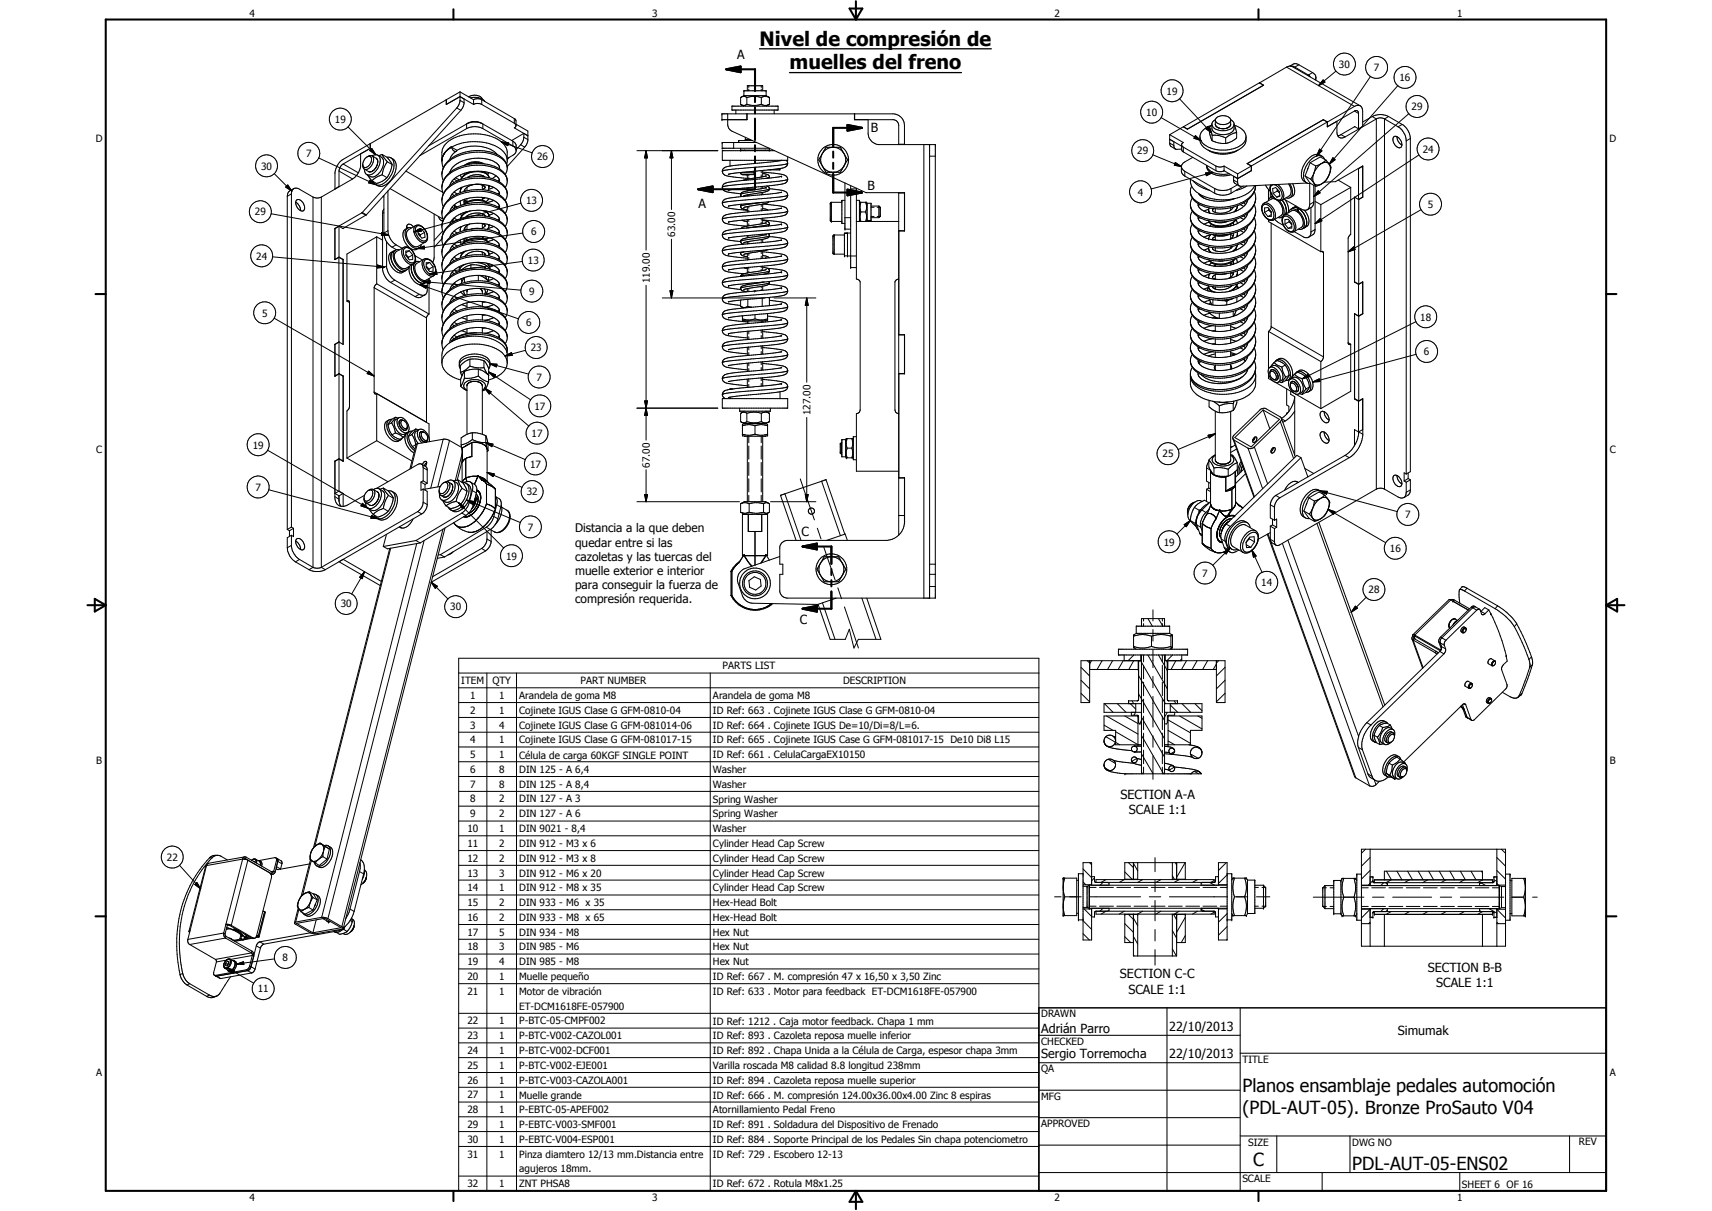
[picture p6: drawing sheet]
<svg xmlns="http://www.w3.org/2000/svg" width="594mm" height="420mm" viewBox="0 0 594 420" stroke-linecap="round" stroke-linejoin="round" font-family="sans-serif">
<defs><g id="words">
<g font-size="6.9">
<text x="263.6" y="15.8">Nivel de compresión de</text>
<text x="274" y="24.1">muelles del freno</text>
</g>
<g font-size="6.3">
<text x="431.1" y="379">Planos ensamblaje pedales automoción</text>
<text x="431.1" y="386.5">(PDL-AUT-05). Bronze ProSauto V04</text>
<text x="434.8" y="404.7">C</text>
<text x="469.2" y="406">PDL-AUT-05-ENS02</text>
</g>
<g font-size="4.4">
<text x="255.9" y="20.6">A</text>
<text x="302.2" y="45.8">B</text>
<text x="301" y="65.9">B</text>
<text x="242.4" y="72">A</text>
<text x="278.1" y="186.1">C</text>
<text x="277.6" y="216.5">C</text>
<text x="388.8" y="277.2">SECTION A-A</text>
<text x="391.7" y="282.4">SCALE 1:1</text>
<text x="388.6" y="339.5">SECTION C-C</text>
<text x="495.5" y="337.2">SECTION B-B</text>
<text x="391.6" y="344.7">SCALE 1:1</text>
<text x="498.4" y="342.4">SCALE 1:1</text>
<text x="361.3" y="358.4">Adrián Parro</text>
<text x="405.7" y="357.7">22/10/2013</text>
<text x="485" y="359.2">Simumak</text>
<text x="361.3" y="367.1">Sergio Torremocha</text>
<text x="405.7" y="367.2">22/10/2013</text>
</g>
<g font-size="4.1">
<text x="199.6" y="184.7">Distancia a la que deben</text>
<text x="199.6" y="189.6">quedar entre si las</text>
<text x="199.6" y="194.5">cazoletas y las tuercas del</text>
<text x="199.6" y="199.5">muelle exterior e interior</text>
<text x="199.6" y="204.4">para conseguir la fuerza de</text>
<text x="199.6" y="209.4">compresión requerida.</text>
</g>
<g font-size="3.5">
<text x="86.6" y="5.8">4</text>
<text x="226.3" y="5.8">3</text>
<text x="365.9" y="5.8">2</text>
<text x="505.6" y="5.8">1</text>
<text x="464.6" y="23.5">30</text>
<text x="476.8" y="24.7">7</text>
<text x="485.6" y="28.2">16</text>
<text x="404.8" y="32.8">19</text>
<text x="397.8" y="40.2">10</text>
<text x="489.8" y="38.3">29</text>
<text x="116.2" y="42.7">19</text>
<text x="33.3" y="49.4">D</text>
<text x="394.6" y="53.6">29</text>
<text x="493.7" y="53">24</text>
<text x="558.5" y="49.4">D</text>
<text x="90.6" y="58.9">30</text>
<text x="106.2" y="54.5">7</text>
<text x="186.4" y="55.7">26</text>
<text x="182.6" y="70.8">13</text>
<text x="394.8" y="67.9">4</text>
<text x="88.5" y="74.8">29</text>
<text x="495.5" y="72.1">5</text>
<text x="184.3" y="81.6">6</text>
<text x="234.3" y="82.2" transform="rotate(-90 234.3 82.2)">63.00</text>
<text x="88.9" y="90.1">24</text>
<text x="183.2" y="91.6">13</text>
<text x="225.5" y="98.2" transform="rotate(-90 225.5 98.2)">119.00</text>
<text x="183.6" y="102.3">9</text>
<text x="90.9" y="109.8">5</text>
<text x="182.6" y="113.2">6</text>
<text x="492.8" y="111.2">18</text>
<text x="184.2" y="121.9">23</text>
<text x="494.1" y="123.3">6</text>
<text x="186.2" y="132.1">7</text>
<text x="185.5" y="142.1">17</text>
<text x="281.3" y="144.1" transform="rotate(-90 281.3 144.1)">127.00</text>
<text x="87.7" y="155.6">19</text>
<text x="184.5" y="151.6">17</text>
<text x="33.4" y="157.3">C</text>
<text x="403.4" y="158.7">25</text>
<text x="558.6" y="157.3">C</text>
<text x="183.9" y="162.3">17</text>
<text x="225.5" y="162.2" transform="rotate(-90 225.5 162.2)">67.00</text>
<text x="88.7" y="170.3">7</text>
<text x="182.8" y="171.9">32</text>
<text x="487.6" y="179.8">7</text>
<text x="183.1" y="184.1">7</text>
<text x="403.8" y="189.3">19</text>
<text x="482.3" y="191.6">16</text>
<text x="175.6" y="194.1">19</text>
<text x="417.2" y="200.1">7</text>
<text x="437.7" y="203.4">14</text>
<text x="474.8" y="205.9">28</text>
<text x="118.3" y="210.7">30</text>
<text x="156.2" y="211.8">30</text>
<text x="250.7" y="232.2">PARTS LIST</text>
<text x="160.1" y="237.3">ITEM</text>
<text x="170.9" y="237.4">QTY</text>
<text x="201.5" y="237.3">PART NUMBER</text>
<text x="292.6" y="237.4">DESCRIPTION</text>
<text x="163.1" y="242.5">1</text>
<text x="173.2" y="242.5">1</text>
<text x="180.2" y="242.5">Arandela de goma M8</text>
<text x="247.4" y="242.5">Arandela de goma M8</text>
<text x="163.1" y="247.6">2</text>
<text x="173.2" y="247.6">1</text>
<text x="180.2" y="247.7">Cojinete IGUS Clase G GFM-0810-04</text>
<text x="247.4" y="247.7">ID Ref: 663 . Cojinete IGUS Clase G GFM-0810-04</text>
<text x="163.1" y="257.9">4</text>
<text x="163.1" y="252.8">3</text>
<text x="173.2" y="257.9">1</text>
<text x="173.2" y="252.8">4</text>
<text x="180.2" y="252.8">Cojinete IGUS Clase G GFM-081014-06</text>
<text x="180.2" y="257.9">Cojinete IGUS Clase G GFM-081017-15</text>
<text x="247.4" y="252.8">ID Ref: 664 . Cojinete IGUS De=10/Di=8/L=6.</text>
<text x="247.4" y="257.9">ID Ref: 665 . Cojinete IGUS Case G GFM-081017-15 De10 Di8 L15</text>
<text x="163.1" y="263">5</text>
<text x="173.2" y="263">1</text>
<text x="180.2" y="263.2">Célula de carga 60KGF SINGLE POINT</text>
<text x="247.4" y="263.1">ID Ref: 661 . CelulaCargaEX10150</text>
<text x="33.4" y="265.2">B</text>
<text x="163.1" y="268.2">6</text>
<text x="173.2" y="268.2">8</text>
<text x="180.2" y="268.2">DIN 125 - A 6,4</text>
<text x="247.4" y="268.2">Washer</text>
<text x="558.6" y="265.2">B</text>
<text x="163.1" y="273.3">7</text>
<text x="173.2" y="273.3">8</text>
<text x="180.2" y="273.3">DIN 125 - A 8,4</text>
<text x="247.4" y="273.3">Washer</text>
<text x="163.1" y="278.4">8</text>
<text x="173.2" y="278.4">2</text>
<text x="180.2" y="278.4">DIN 127 - A 3</text>
<text x="247.4" y="278.5">Spring Washer</text>
<text x="163.1" y="283.5">9</text>
<text x="173.2" y="283.5">2</text>
<text x="180.2" y="283.5">DIN 127 - A 6</text>
<text x="247.4" y="283.6">Spring Washer</text>
<text x="162.2" y="288.7">10</text>
<text x="162.2" y="293.8">11</text>
<text x="173.2" y="288.7">1</text>
<text x="173.2" y="293.8">2</text>
<text x="180.2" y="288.7">DIN 9021 - 8,4</text>
<text x="180.2" y="293.8">DIN 912 - M3 x 6</text>
<text x="247.4" y="288.7">Washer</text>
<text x="247.4" y="293.9">Cylinder Head Cap Screw</text>
<text x="57.9" y="298.7">22</text>
<text x="162.2" y="299">12</text>
<text x="173.2" y="299">2</text>
<text x="180.2" y="299">DIN 912 - M3 x 8</text>
<text x="247.4" y="299">Cylinder Head Cap Screw</text>
<text x="162.2" y="304.1">13</text>
<text x="173.2" y="304.1">3</text>
<text x="180.2" y="304.1">DIN 912 - M6 x 20</text>
<text x="247.4" y="304.1">Cylinder Head Cap Screw</text>
<text x="162.2" y="309.2">14</text>
<text x="173.2" y="309.2">1</text>
<text x="180.2" y="309.2">DIN 912 - M8 x 35</text>
<text x="247.4" y="309.3">Cylinder Head Cap Screw</text>
<text x="162.2" y="314.4">15</text>
<text x="173.2" y="314.4">2</text>
<text x="180.2" y="314.4">DIN 933 - M6 x 35</text>
<text x="247.4" y="314.4">Hex-Head Bolt</text>
<text x="162.2" y="319.5">16</text>
<text x="173.2" y="319.5">2</text>
<text x="180.2" y="319.5">DIN 933 - M8 x 65</text>
<text x="247.4" y="319.5">Hex-Head Bolt</text>
<text x="162.2" y="324.6">17</text>
<text x="162.2" y="329.8">18</text>
<text x="173.2" y="324.6">5</text>
<text x="173.2" y="329.8">3</text>
<text x="180.2" y="324.7">DIN 934 - M8</text>
<text x="180.2" y="329.8">DIN 985 - M6</text>
<text x="247.4" y="324.6">Hex Nut</text>
<text x="247.4" y="329.7">Hex Nut</text>
<text x="98.1" y="333.5">8</text>
<text x="162.2" y="334.9">19</text>
<text x="173.2" y="334.9">4</text>
<text x="180.2" y="334.9">DIN 985 - M8</text>
<text x="247.4" y="334.9">Hex Nut</text>
<text x="162.2" y="340">20</text>
<text x="173.2" y="340">1</text>
<text x="180.2" y="340.1">Muelle pequeño</text>
<text x="247.4" y="340.1">ID Ref: 667 . M. compresión 47 x 16,50 x 3,50 Zinc</text>
<text x="89.4" y="344.3">11</text>
<text x="162.2" y="345.1">21</text>
<text x="173.2" y="345.1">1</text>
<text x="180.2" y="345.3">Motor de vibración</text>
<text x="247.4" y="345.2">ID Ref: 633 . Motor para feedback ET-DCM1618FE-057900</text>
<text x="180.2" y="350.4">ET-DCM1618FE-057900</text>
<text x="361.3" y="353">DRAWN</text>
<text x="162.2" y="355.4">22</text>
<text x="173.2" y="355.4">1</text>
<text x="180.2" y="355.4">P-BTC-05-CMPF002</text>
<text x="247.4" y="355.5">ID Ref: 1212 . Caja motor feedback. Chapa 1 mm</text>
<text x="162.2" y="360.6">23</text>
<text x="162.2" y="365.7">24</text>
<text x="173.2" y="365.7">1</text>
<text x="173.2" y="360.6">1</text>
<text x="180.2" y="360.6">P-BTC-V002-CAZOL001</text>
<text x="180.2" y="365.7">P-BTC-V002-DCF001</text>
<text x="247.4" y="360.6">ID Ref: 893 . Cazoleta reposa muelle inferior</text>
<text x="247.4" y="365.8">ID Ref: 892 . Chapa Unida a la Célula de Carga, espesor chapa 3mm</text>
<text x="361.3" y="362.5">CHECKED</text>
<text x="162.2" y="370.8">25</text>
<text x="173.2" y="370.8">1</text>
<text x="180.2" y="370.8">P-BTC-V002-EJE001</text>
<text x="247.4" y="370.9">Varilla roscada M8 calidad 8.8 longitud 238mm</text>
<text x="431.1" y="368.7">TITLE</text>
<text x="33.4" y="373.2">A</text>
<text x="162.2" y="376">26</text>
<text x="173.2" y="376">1</text>
<text x="180.2" y="376">P-BTC-V003-CAZOLA001</text>
<text x="247.4" y="376">ID Ref: 894 . Cazoleta reposa muelle superior</text>
<text x="361.3" y="372.1">QA</text>
<text x="558.6" y="373.2">A</text>
<text x="162.2" y="381.1">27</text>
<text x="173.2" y="381.1">1</text>
<text x="180.2" y="381.1">Muelle grande</text>
<text x="247.4" y="381.2">ID Ref: 666 . M. compresión 124.00x36.00x4.00 Zinc 8 espiras</text>
<text x="361.3" y="381.6">MFG</text>
<text x="162.2" y="386.2">28</text>
<text x="173.2" y="386.2">1</text>
<text x="180.2" y="386.2">P-EBTC-05-APEF002</text>
<text x="247.4" y="386.2">Atornillamiento Pedal Freno</text>
<text x="162.2" y="391.4">29</text>
<text x="173.2" y="391.3">1</text>
<text x="180.2" y="391.4">P-EBTC-V003-SMF001</text>
<text x="247.4" y="391.4">ID Ref: 891 . Soldadura del Dispositivo de Frenado</text>
<text x="361.3" y="391.1">APPROVED</text>
<text x="162.2" y="396.5">30</text>
<text x="162.2" y="401.6">31</text>
<text x="173.2" y="396.5">1</text>
<text x="173.2" y="401.6">1</text>
<text x="180.2" y="396.5">P-EBTC-V004-ESP001</text>
<text x="180.2" y="401.7">Pinza diamtero 12/13 mm.Distancia entre</text>
<text x="247.4" y="396.5">ID Ref: 884 . Soporte Principal de los Pedales Sin chapa potenciometro</text>
<text x="247.4" y="401.7">ID Ref: 729 . Escobero 12-13</text>
<text x="433.1" y="397.5">SIZE</text>
<text x="469.2" y="397.5">DWG NO</text>
<text x="547.9" y="397.4">REV</text>
<text x="180.2" y="406.8">agujeros 18mm.</text>
<text x="162.2" y="411.9">32</text>
<text x="173.2" y="411.9">1</text>
<text x="180.2" y="411.9">ZNT PHSA8</text>
<text x="247.4" y="411.9">ID Ref: 672 . Rotula M8x1.25</text>
<text x="431.1" y="410.2">SCALE</text>
<text x="507.3" y="412.3">SHEET 6 OF 16</text>
<text x="86.6" y="416.7">4</text>
<text x="226.3" y="416.7">3</text>
<text x="365.9" y="416.7">2</text>
<text x="505.6" y="416.7">1</text>
</g>
</g></defs>
<g fill="none" stroke="#000" stroke-width=".35">
<path d="M154.8 34.6l-26.3 15.2v1.7l-3.4 1.9v4.2a6.3 6.3 0 0 1-2.8 4.5l-10.8 6.3M154.8 34.6l.1 .1M154.9 34.6l-.1 1.6 4.8-2.7 4.7 2.7M158.5 37.5l-32.8 36.2M158.5 37.5l1.4 .8M159.6 31.9v2.9M159.6 34.8l1.4 .8M159.6 34.8l-.4 1.7-.7 1M159.6 31.9l-4.7 2.7M159.6 31.9l4.7 2.7M159.9 38.3l-32.8 36.2M161 34.3l-.1 2-1 2"/>
<path d="M162.6 33.6a3.4 3.4 0 0 1 4.7 .8M163.2 34a4.9 4.9 0 0 1 5.1 1.3M164.3 34.6v1.6M164.3 34.6l1.3-.4 1.6 .4M164.3 36.2l1.3-.3 1.6 .3M167.2 34.6l11.3 6.5M167.2 36.2l11.3 6.6M167.2 34.6v1.6M252.5 39.5l.1 4 .3 1.1 .8 .8 46.7 21.4h13.5v13.3h-2M254 36.8h16v1.4h-16zM255.3 38.2v1.3M257.2 36.3l.9 .5"/>
<path d="M258.1 33.2v-1.7h7.7v1.7M258.1 33.2h7.7M258.1 33.2l-.9 .5M259.2 33.8a1.67 1.67 0 0 0-2.2 0v2.4a1.67 1.67 0 0 0 2.2 0M259.2 36.2l.3 .1a7.8 7.8 0 0 0 4.7-.1M259.2 33.8v2.4M259.2 39.5v2M259.2 33.8l.3-.1a7.8 7.8 0 0 1 4.7 .1M259.2 39.5v2h-8.7v-2h59.3a4 4 0 0 1 4.1 4v6.7M259.3 31.5v-1.7h5.4v1.7M259.8 29.8v.6M259.8 30.9v.6"/>
<path d="M264.2 29.8v.6M264.2 30.9v.6M264.2 33.8a2.62 2.62 0 0 1 2.8 0M264.2 33.8v2.4M264.2 36.2a2.62 2.62 0 0 0 2.8 0M265.8 33.2l1.2 .6M267 36.2l-1.2 .6M267 33.8v2.4M268.6 38.2v1.3M296.5 39.5v2h13.7a2.07 2.07 0 0 1 1.7 2v6.7M296.6 39.5v2M409.3 34.3l11.1 11.8"/>
<path d="M437.1 28.7l1.4 .8M437.1 28.7v.1M438.4 29.6l-26.3 15.2-1.4-.8M438.4 29.6l-1.4-.9-26.3 15.3M438.5 29.5l-26.5 15.3-1.4-.8-4.7 2.7M446.4 23.3l23.6 13.6M446.4 23.3l1-.4 .8 .1 23.8 13.7M446.4 23.3l-9.3 5.4M447.6 22.9a2.54 2.54 0 0 1 2.5-.7l5.4 3M447.8 22.9l1.5 .4M449.3 23.3l4.7 2.7M450.7 22.5l-1.4 .8"/>
<path d="M454 26v.3M454 26l.6 .7M455.5 25.2l-1.5 .8M455.5 25.2a1.66 1.66 0 0 1 .8 2.5M456.6 26.8v1M459.1 27.7l.7 .8-2.3 1.2zM463.6 24.7l-6.1 5M470 36.9a1.73 1.73 0 0 1 2-.2 1.73 1.73 0 0 1 .9 1.8v5.4l-1.5 .8M470 38.5a.85 .85 0 0 1 1.4 .6v5.6M470 36.9l-9.4 5.4M470 38.5l-9.4 5.5M470 38.5l1.4 .9"/>
<path d="M475.6 26.5l-18.7 27.6M485 29.7l-23.7 27.3M488.9 39.5l-33 28.7M110.6 54.8l19.8 9.3M117.6 59.4v5.3M117.6 59.4l4.8 2.7M119.1 56.9l-1 .9-.5 1.6M119.1 56.9l5.2 3M120.8 44l9.6 9.7M126.4 58.7l1.5 .8M126.8 54.9a1.68 1.68 0 0 1 2.7-.4 3.6 3.6 0 0 1-2.7 4.3l-.4-.1a3.1 3.1 0 0 1 .4-3.8zM127.5 54.4a1.04 1.04 0 0 1 1.3 .2 1.04 1.04 0 0 1 .1 1.3 2.67 2.67 0 0 1-2.5 2.2l-.5-.8"/>
<path d="M127.9 59.5l.4 .1M128.3 52.2l.7-.6 1.4 2.1zM128.4 49.9h.1M128.4 49.9l-9.3 5.4a6.6 6.6 0 0 0-2.9 4.5v5.7M128.4 49.9v1.6l-9.3 5.4M129.1 54.1l1.6 .9 .4 1-.2 1.1M129.2 54.1a1.75 1.75 0 0 1 2.2-.1 1.75 1.75 0 0 1 .5 2.1 4.9 4.9 0 0 1-4.2 4.6 1.73 1.73 0 0 1-1.2-2M130.9 57.1a3.2 3.2 0 0 1-2.6 2.5M131.1 56.4l-.2 .7M131.1 53.8a2.59 2.59 0 0 1 1.9 3.5 4.5 4.5 0 0 1-4.3 4l-1.4-.7M132.6 53.6l1.8 2.5M132.6 53.6l-1.2 .4"/>
<path d="M132.6 53.6l1.7 1M134.3 54.5l1.3 .2M134.3 54.6l1.8 2.5M134.4 56.1l-1.2 2.1-.6 2.5M134.4 56.1l1.7 1M135.6 54.7a3.9 3.9 0 0 1 .7 4.7 7.3 7.3 0 0 1-4.4 4.8l-1.6-.2M135.6 54.8a3.4 3.4 0 0 1 1.6 4.6 6.8 6.8 0 0 1-5.2 5.3l-1.7-.7M136.1 57.1l-.7 2.4-1.1 2.1M140.8 59.4l12.8 7.3M153.3 55.7v-2.7a6.8 6.8 0 0 1 5.5-5.6 17.1 17.1 0 0 1 15.4 2l1.3 1.7 .5 1.4-.2 4.4M153.4 55.6l.4 2.7M153.4 59.8v.7"/>
<path d="M153.4 59.9v1.4l.4 1.5M153.5 59.4a10.1 10.1 0 0 1 8.4-6.2 15.5 15.5 0 0 1 12.8 2.3 3.6 3.6 0 0 1 .6 5M153.5 59.4l-.1 .4M153.6 54.4a10.4 10.4 0 0 1 8.8-5.1 14.3 14.3 0 0 1 12.8 3.9l.5 .9 .3 1.4M153.6 54.4l-.2 1.6M153.6 54.4l-.2 1.2M154 53.5l-.4 .9M154.7 52.5l-.9 1.4-.4 1.7M154.7 52.5l-.4 .6M155.6 51.8l-.9 .7M156.2 59.4l.1 .3M156.2 59.4l-.1 .5"/>
<path d="M156.7 50.8l-2 1.7M156.7 51.1l1.8 1-.1 .4M156.7 51.1a1.48 1.48 0 0 0 1.7 1.4M156.7 51.1l-.8 .4M158.3 52.5a5.3 5.3 0 0 0-2.2 2.8M158.5 52.2a13 13 0 0 1 13.5 .8l.6 .6M161.9 44.6a6.2 6.2 0 0 1 5.6 0M161.9 43v1.6M161.9 43l-13.1 7.6M161.9 44.6l-16.2 9.4M162 59.9v.2M163.2 59.6l-2 1"/>
<path d="M167.2 42.8a5.1 5.1 0 0 0-5.2 .2M167.2 59.4l.9 .3M167.2 42.8a6.1 6.1 0 0 0-4.5-.1l-.8 .3M167.2 42.8l.3 .2M167.4 56.8l-1.4-.4h-1.5l-2.8 .8M167.5 43l10.5 6M167.5 43v1.6M167.5 44.6l10.5 6M167.6 59.5l-.1 .1M168.1 56.9a6.4 6.4 0 0 0-7 .5M168.1 59.7l1 .7 .4 .6M168.3 59.6l-.2 .2"/>
<path d="M169.6 59.9l-.4 .6M173.3 57.9v.4M173.3 58.6a3.8 3.8 0 0 0-3.3-3.1 14.8 14.8 0 0 0-10.5 .8l-2.2 1.5-1.1 1.6M173.3 58.6a15.7 15.7 0 0 0-18.6 2.7l-1.2 2.6M173.3 58.6l2 1.9M174 49.2l2.5 .4-.3 .9zM174 49.2l10.7 3.8M176 58a5.9 5.9 0 0 0-4.6-4.9 18.2 18.2 0 0 0-12.7 .6 8.8 8.8 0 0 0-5.2 5.7M176.7 54.6l-.7 .8M178 50.6l.8 .7 .3 .8M178 49l1.1 1.3v2.4l-.5 .8-2.6 1.5M178 49v1.6"/>
<path d="M178.5 41.1l.6 .9v1.7l-.6 .7 4.7 2.7-1.4-.8M178.5 42.8l.6 .7M178.5 41.1v1.7M179.1 43.1l4.1 2.4-.1 3.6-1 2M180.7 50.2l-1.6 1.7M180.7 50.2l1.4 .9M181.8 47.6l1.4 .8M181.8 46.3v1.3M181.8 46.3l-4.3 2.5M181.8 47.6l-.2 1-.9 1.6M182.1 51.1l-6.1 6.7M221 52.3h28.1"/>
<path d="M224.2 52.3l.5 2.5h-1zM224.2 52.3v34.5M233 52.3l.5 2.5h-1zM233 52.3v20.4M250.8 59.3l-.1 .1M253.3 55.6v2M254.6 49.4v2M257 59.9h.1M257 51.4v.7h10v-.6M257 59.9h4.7M258.4 52.1l.2 .2M258.6 48.4h.1"/>
<path d="M258.6 48.4h1.8M258.6 48.4l-.2 .4M258.6 47.7v.7M261.1 48.8h-4.8v.6M261.7 59.4v1.1M261.8 59.4v1.2h-4.3l-.5-.7M262.5 49.4h-11.9v2h16.3M264.2 59.2v.7M264.7 59.7a21.7 21.7 0 0 1 8.1 1.4 1.64 1.64 0 0 1 .3 1.9 1.64 1.64 0 0 1-1.8 .9l-18.6 2.1M264.7 59.1v2.2M265.6 52.1l-.2 .2M268.8 52.3h-18.2v3.3h22.7v-1.2"/>
<path d="M270.7 58.5v.4h-3.9l-14.1 1.6M270.7 55.6v.2M271.2 55.6l-12.4 1.4a20.2 20.2 0 0 0-7.6 1.3 1.62 1.62 0 0 0-.3 1.9 1.62 1.62 0 0 0 1.7 .9l6.7 .8M272.9 55.6l.4 1M273.3 56.6l-2.5 .7-16.4 1.4-3.8 .7M273.3 56.6l-.3 1-.9 .6-4.9 .7M285.4 57.6l1.2 2.2h5l1.3-2.2M285.4 57.6a4.3 4.3 0 0 0 7.5 0M285.4 53.3l-1 1.6a.7 .7 0 0 0 0 1.1l1 1.6M285.4 53.3l1.2-2.2h5l1.3 2.2M285.4 53.3l-.5 1.4a4 4 0 0 0 .5 2.9M285.4 53.3a4.3 4.3 0 0 1 7.5 0"/>
<path d="M292.9 53.3l.9 1.6a1.26 1.26 0 0 1-.4 1.7l-.5 1M292.9 53.3a4.3 4.3 0 0 1 0 4.3M301.2 41.5v4.7a4.1 4.1 0 0 0 3.6 4h19.8v157.3h-51.3a2.62 2.62 0 0 1-2.7-2.3v-5.9h1v-3.6h-1v-5.9a2.72 2.72 0 0 1 2.7-2.3h34.6a6.8 6.8 0 0 0 6-6M311.9 50h2M320.6 50.2v157.3M322.6 54.2h2M322.6 50.2v157.3M400 53.7l9.9 4.1M402.9 40.8l13.8 8M405.9 46.7v3M405.9 49.7l1.4 .8M405.9 49.7l.4 1.1 1.6 .9"/>
<path d="M405.9 46.7l4.7 2.7-.6 .8v1.7l.6 .8M407.3 50.5v-1.4l-1.4-.8 4.1 2.4M407.3 50.5a1.12 1.12 0 0 0 1.1 1.3l1.6-.1M407.8 56.4l2.1 1.4-2.4-.5zM409.9 58l.4 .7 .8 .7M410 50.3l.6 .8M410.6 51.1v1.6M410.6 51.1l11.3 6.5M410.6 52.7l11.3 6.5M410.7 44h.1M411.1 59.4v1.7M411.1 59.4l10.4 6"/>
<path d="M413.9 54.6l-3.4 2-.5 .8v2.3l.4 .8 .7 .6M414.8 47.1l1.9 1.7-2.4-.8zM416.4 47.5a4.2 4.2 0 0 0 2.9 4.6M418.3 44.6l.8-.7 1.3 2.2zM418.4 60l2.5-.2-2.3 1.2zM419.3 52.1a10.1 10.1 0 0 0 10.2 0M419.3 52.1a12.8 12.8 0 0 0 10.2 0M419.7 44.1l.9 2.8M419.7 44.1v2.2l.9 2.5M420.5 43.4a4.5 4.5 0 0 0-4 4.7 7.2 7.2 0 0 0 6.1 3.9 11.2 11.2 0 0 0 8.8-2.3l.6-.8 .4-1.1M420.5 43.4l-.8 .7M420.5 43.2l.1 .3"/>
<path d="M420.6 46.9a9.4 9.4 0 0 1 4.7 1M420.6 48.8a9.4 9.4 0 0 0 4.7 1M420.6 46.9v1.9M420.9 59.8l-21.4 5.8M421.7 41.7l.1 1.9M421.8 41.5a3.3 3.3 0 0 1 5.2-.1l.1 1.9M421.8 41.5a2.48 2.48 0 0 0 3.3 1.7 2.3 2.3 0 0 0 2-1.3M421.8 41.5l-1.1 .9a2.93 2.93 0 0 0 .3 3.1 5.2 5.2 0 0 0 7.2-.5v-2.3l-1.1-1.2M421.8 43.6l.9 .7M421.8 43.6l.2 .2M421.9 57.6a3.1 3.1 0 0 0 2.9 0M421.9 59.2l.9 .4h1.1l.9-.4"/>
<path d="M421.9 57.6v1.6M422.7 44.3l.7 .3M424.8 57.6l4.7 2.7M424.8 59.2l4.7 2.8M424.8 57.6v1.6M424.9 59.3l-.3 .1M425.3 47.9v1.9M426.8 43.8l-1.4 .8h-2M427.1 43.3l-.3 .5M428.2 43.2a2.98 2.98 0 0 1-3.1 2.1 5 5 0 0 1-4.3-1.3l-.2-.5M428.2 43.3l.9 2.7M428.4 43.5a5 5 0 0 1 4 3.9 4.3 4.3 0 0 1-2.9 4.7"/>
<path d="M429.1 46l-1.9 .6-1.9 1.3M429.1 46v1.9l-1.9 1.2-1.9 .7M432.8 56.8l1.4 .8M432.8 56.8h.1M434.2 59.2h.1M434.2 57.6l-4.7 2.7M434.2 57.6v1.6l-4.7 2.8M434.2 59.2l-4.7 2.8M434.2 57.6v1.6M453.9 58.3l-.2 .6M454.6 56.5l2 1.1M454.6 56.5l-1.7 4.5"/>
<path d="M456.6 57.6l-.2 .7a7.9 7.9 0 0 1-1.6 3.8M457.9 51.7l.8 .6-1.8 1.8zM458.6 56.7a2 2 0 0 1 3.2 1.1 6.3 6.3 0 0 1-4.6 6.4l-1.1-.4M458.6 56.7a5.5 5.5 0 0 0-2 8M458.6 56.7l-2 .9M458.8 54.2a3.7 3.7 0 0 0-4.4 1.7 6.2 6.2 0 0 0-1.4 7.1l.5 .5M458.8 54.2l.8 1.1M458.8 54.2a3.1 3.1 0 0 0-4.4 .5 7.1 7.1 0 0 0-2.4 7.6l1.5 1.2M459.2 41.5v.1M459.2 41.5l-26.4 15.3M460.1 55.5l-1.5 1.2M460.1 55.5l1.2 1.5"/>
<path d="M460.1 55.5l-1.9-1.1-3.6 2.1M460.6 44l3.3-1.9v3.8a1.73 1.73 0 0 0 .9 1.8 1.73 1.73 0 0 0 2-.2M460.6 44v-1.7l-26.4 15.3M460.6 43.9v.1M460.6 42.3l-1.4-.8-26.4 15.3M460.6 42.3v1.7M461.3 57a5.4 5.4 0 0 1-1.3 5.7M462.5 54.7l.8 .7-2 1.6zM465.3 46.7l-1.1 .4M465.3 46.7l1.5 .8M470 44l1.4 .7M470.1 43.9l-4.8 2.8"/>
<path d="M471.3 58.5h.1M471.4 58.5v10.7M472.8 57.7l-1.4 .8M476.2 40.4a6.2 6.2 0 0 1 5.6 0M476.2 40.4l1.4 .9M476.2 40.4l-3.3 1.9M477.6 41.3a2.8 2.8 0 0 1 2.8 0M477.6 41.3v128.4M477.6 41.3l-10.8 6.2M480.4 41.3l4.7 2.7M480.4 41.3v128.4M481.8 40.4l4.8 2.8"/>
<path d="M481.8 40.4l-1.4 .9M483.6 47.5a1.93 1.93 0 0 1 2.6 1.6 1.33 1.33 0 0 1-.8 2.2 2.86 2.86 0 0 1-1.8-3.8zM484.8 47.4v.3a3.5 3.5 0 0 0 1.7 2.6M485.1 44a6.1 6.1 0 0 1 2.9 4.9M486.6 43.2a6.2 6.2 0 0 1 2.8 4.8M486.6 43.2l-1.5 .8M488 48.9v115.6M489.4 48v115.7l-1.4 .8M489.4 48l-1.4 .9M492.4 53.8l-36.1 23.8M94.1 74.2l40.8 7.4M95.2 60.2l6.1 6.1"/>
<path d="M99.1 64.9l.8-.7 1.4 2.1zM99.7 68.1v115.6M99.9 64.2l1.4 2.1-2.2-1.4zM101.1 67.3l-1.4 .8M101.9 65.4a3.2 3.2 0 0 0-2 1.7l-.2 1M102.6 70.1a3.5 3.5 0 0 1 1.7 3M102.9 69.5a1.7 1.7 0 0 1 2.4 1.2l.4 1.8a1.32 1.32 0 0 1-1.4 .7 1.32 1.32 0 0 1-1.1-1.1 2.4 2.4 0 0 1-.3-2.6zM108.6 68.4a3.2 3.2 0 0 0 2.9 0M108.6 68.4l-4.7-2.7a1.68 1.68 0 0 0-1.8-.3 1.68 1.68 0 0 0-1 1.5v116M108.6 68.4v128.4M111.5 68.4v128.4M116.2 79.2v10.9l1.4-.8 1.4 .8"/>
<path d="M116.2 79.2l.1 .1M116.2 79.3v10.7M116.2 65.5l.1 .1M117.6 78.5v80.6M117.6 78.5l-1.4 .8M117.6 64.7l.2 .1M117.6 78.5l1.5 .8M117.6 64.7l-1.4 .8M119.1 79.2v.1M125.5 73.9l-9.3 5.3M125.5 73.9l1.4 .8M125.7 73.7l1.4 .8"/>
<path d="M125.7 73.7l-.2 .2M126.9 74.7l-7.9 4.6M127.1 74.5l-.2 .2M127.5 60.7l1.6 2M128.4 62.5l2 1.6-2.5-.6zM129.4 62.9l.9 1.1M132.6 60.7l-2 .8-1.5 1.2M132.6 60.7l1.7 .9M132.9 68.2l.3 .1M133.2 72.5l-.4 1.2v19.8a6.4 6.4 0 0 0 2.7 4.5M133.2 73.8l-.4 .2M133.2 67.8v13.5a6.2 6.2 0 0 0 2.9 4.5"/>
<path d="M134.3 61.6l-1.5 1.2-2.1 .9-1.6-1M134.6 66.2v13.9M135.4 65.4l18.3 10.5M141.1 78.7l.5 .3M141.4 79.1a2.97 2.97 0 0 0-1 4.6 3.8 3.8 0 0 0 4.2 2.8l.8-.4M141.6 79a2.82 2.82 0 0 0-.6 4.1 4.9 4.9 0 0 0 3.8 3.1M141.6 79l1.2 .1M143.5 78.7a1.37 1.37 0 0 0-2.2-.6l-.2 1.2M144.3 78.2a2.08 2.08 0 0 1 2.3 .5l.6 .6a3.6 3.6 0 0 1 .6 4.6l-.2 .1M144.3 78.2a3.5 3.5 0 0 0 .7 4.9 2.33 2.33 0 0 0 2.6 .9M144.3 78.2l-2.6 1.5a3.5 3.5 0 0 0 .8 4.9 2.28 2.28 0 0 0 2.6 .9l2.5-1.5M144.5 78.7a2.1 2.1 0 0 1 3.1 1.2 2.57 2.57 0 0 1 0 3.7 3.7 3.7 0 0 1-3.4-4.5z"/>
<path d="M146 79.3l-1.1 .3 .3 1.7 1.2 1.3 1.1-.3-.2-1.7M146 79.3l1.3 1.3M146 79.3l-1 .6M150.7 74.3v15l-.6 1.7M152.2 75.1l.6 1.2 .9 .3M153 76.4l.7 .4M153.3 74l.4 1.9M153.5 73l1.2-2.4a13.9 13.9 0 0 1 8.3-4.1 14.9 14.9 0 0 1 11.4 2.3l1.1 1.3a3.4 3.4 0 0 1-.2 3.9M153.5 77.5l-.2 1.1M153.5 73l-.2 1M153.5 77.5l-.1 1.9 .4 1.4M153.5 68.5l-.1 1.9 .4 1.4"/>
<path d="M153.5 63.9l-.1 2 .4 1.4M153.5 63.9l-.1 1.1M153.5 68.5l-.1 1M153.7 75.9l.1 .4M153.7 76.6l-.2 .9M156.9 76.3a13.2 13.2 0 0 1 12.1-3 6.7 6.7 0 0 1 3.7 1.7l.5 .7 .1 .9M156.9 67.3l-.8 1.6M156.9 62.7l.6 .7M156.9 62.7l-.8 1.7M156.9 67.3l.6 .6M156.9 71.8l.6 .6M156.9 71.8l-.8 1.6"/>
<path d="M156.9 76.3l.6 .7M156.9 76.3l-.8 1.6M157.5 75.7l1.2 .6M157.5 71.2l1.2 .6M157.5 66.7l1.2 .6M157.5 62.1l1.2 .7M157.6 75.7l-.6 .7M157.6 72.3a9 9 0 0 0-3.9 4.3M157.7 72.3l.2-.9-.3 .9M158.1 61.6l1.4 .8M158.1 61.6l-1.2 1.1M158.5 71.7l-.1 .2"/>
<path d="M158.7 76.3l-1.1 .6a8.1 8.1 0 0 0-4.1 5.1M158.7 71.8l-1.1 .5M158.7 62.8a8.9 8.9 0 0 0-5.2 5.7M159.7 69.8l.3 1.5M159.7 66.2v.2M159.8 60.7l.4 1M159.8 60.7a15.2 15.2 0 0 1 11-.5l1.3 .8M159.8 60.7l-1.7 .9M159.8 75.9l-1.1 .4M159.8 74.2l.4 .8M159.9 65.4l-.1 .8M160 78.7l-.3 1.7"/>
<path d="M160.1 78.6l-.4 1.3M160.1 65l-1.7 1-1.5 1.3M160.2 65l-.5 1.8M160.4 64.9l-.2 .3M161 60.2l.2 .5M161 69.8l.9 .3M161 71l-2.3 .8M161 71a16.1 16.1 0 0 1 12.3 1.1M161 66.4a10 10 0 0 0-7.5 6.6M161.1 73.7l.1 .3M161.2 69.3l.8 .6M161.2 69.3v1.3"/>
<path d="M161.2 79.3l.7 .5M161.2 66l.4 .3M161.2 79.2l-.2 .8M161.2 60.6l-1.3 1.7M161.3 69.1l-.1 .2M161.3 69.1l-3.2 1.6-1.2 1.1M161.6 75.3l-1.8 .6M161.6 66.3l-.6 .1M161.8 73.5l-.1 .1M161.9 70.1l-1.2 .9M161.9 73.5l-1.1 .7-1 1.7M162 65v1.2"/>
<path d="M162 68.9v1.2M162 75v.2M162 78.3v1.5M162.1 78.2l-.9 1M163 77.7l-3.6 1.2-2.5 1.9M163 77.8l-.9 .4M163.2 73.2l-.9 .3a4.3 4.3 0 0 0-2.5 2.4M165.2 63.9a4.7 4.7 0 0 0-4.2 2.5M165.2 63.9l4.2 .4 2 .8M165.2 63.9l-2.6 .4-2.5 .7M165.9 63.9l.2 .1M166.4 64l1.5 .4"/>
<path d="M167.1 73l1.3 .4 1.2 1.1M167.2 79.4l-1.9-.2-1.9 .3M167.4 65.8l.6 .1a12.9 12.9 0 0 1 5.3 1.7M167.4 74.8a10.2 10.2 0 0 1 7.9 3.8M167.4 79.4a10.3 10.3 0 0 1 7.9 3.7M167.4 60.9v.4M167.4 64.2v1.6M167.4 68.5v1M167.4 74.2v.6M167.4 77.5v1.9M167.4 77.5l1.6 .3 2.4 .8M167.4 77.5l-4.4 .2"/>
<path d="M167.4 79.4a19.4 19.4 0 0 0-6.4 .6M167.4 74.8l-3.2 .1-2.6 .4M167.4 65.8l-3.9 .1-1.9 .4M167.4 61.3a17.6 17.6 0 0 0-8.7 1.5M167.4 61.3l.6 .1a12.2 12.2 0 0 1 5.3 1.7M167.5 61l.3 .3M167.5 77.6a.72 .72 0 0 1 .9 .6 .72 .72 0 0 1-.8 .8l-.2 .1M167.8 64.4l-.4 .5M167.8 77.7l-.4 .1M167.9 64.4l.1 .1a.74 .74 0 0 1 .2 .9 .74 .74 0 0 1-.8 .4M168.2 68.6l-.8 .1M168.2 68.6l-.8 .5"/>
<path d="M168.2 68.6l2.9 .8a2.91 2.91 0 0 1 2.2 2.7M168.2 61.4l-1.5-.7-1.6-.1-1.7 .4-1.4 .7M168.2 68.6l-.4-.1a15.2 15.2 0 0 0-6.5 .6M168.3 75l.1-.1a2.53 2.53 0 0 0-2.1-1 6.7 6.7 0 0 0-3.9 .8l-.8 .6M168.3 78.1v.1M168.4 73.2l.2 .1M168.6 70l-.4-.3a7.5 7.5 0 0 0-4.2-.3l-2.1 .7M168.6 73.3l1.1 1.3M168.6 70l.7 .6M168.7 73.2l-.1 .1M169.2 70.6a6.8 6.8 0 0 0-5.6-.8l-2.6 1.2M169.4 79.2l-.3 .4"/>
<path d="M169.5 61a6.4 6.4 0 0 0-6.7-1l-1.4 .7-1.5 1.6M169.5 61l.2 .5M169.5 65.7l-.2 .4M169.6 68.9l-1 1.1M169.6 77.9l.1 .2M169.7 61.5v.1M169.7 74.5v.7M169.7 78l-.3 1.2M169.9 64.5l-.2 .3-.2-.4v1.3M171.3 69.5l-2.2 .8M171.3 65l-1.8 .7M171.3 74l-1.6 .7"/>
<path d="M171.3 78.6l-2 .7M171.4 65.1l1.1 .7a1.91 1.91 0 0 1 .8 1.8M171.4 78.6l.9 .6a1.8 1.8 0 0 1 1 2M172.1 61l-1.3 1M172.1 61l.4 .3a1.93 1.93 0 0 1 .8 1.8M173.3 76l-.6 .3M173.3 71.5l-.6 .3M173.3 66.9l-.6 .4M173.3 62.4l-.6 .4M173.3 63.1l2 1.9M173.3 72.1a5.5 5.5 0 0 1 2.7 3.6M173.3 67.6l1.2 .9a4.9 4.9 0 0 1 1.5 3.1"/>
<path d="M175.3 78.6l.7 2M175.3 65l.6 1.2M175.3 60.5l.6 1.2M175.8 61.6a7.1 7.1 0 0 0-4.4-3.4 17.2 17.2 0 0 0-16.4 3.1l-1.2 1.6-.3 1M175.8 61.6a3.7 3.7 0 0 1-.5 3.4M175.8 66.2a9.7 9.7 0 0 0-8.4-4.3h-3.3a13.9 13.9 0 0 0-9.7 4.5l-.9 2.1M175.8 66.2l.1 .5M175.9 66.2l.1 .5M175.9 61.7l.1 .9M175.9 75.7a7.1 7.1 0 0 0-5.9-4.4 16.9 16.9 0 0 0-15.3 3.8l-1.2 2.4M175.9 66.7v1.7l-.6 1.1M175.9 75.7v1.7l-.6 1.2"/>
<path d="M176 75.7v.4M176 66.7v.4M180.8 70.5l-37.2 9.9M250.6 64.9h.1M253 65.9l-.1 .1M257 67.2v.5l.4 .5M257.4 70.9a.92 .92 0 0 0-.3 1 .92 .92 0 0 0 .9 .7l1.3 .3M257.5 76.4l1.8 .5M257.8 60.6l1.5 .1M258.2 72h-.1M259.1 78.5l-1.4 .4-.6 .4M259.3 71.7l-1.1 .3"/>
<path d="M259.3 67.6l-1.2 .3M259.3 60.6v1.6M259.3 65.2v1.1M259.3 67.6v.4M259.3 71.7v1.8M259.3 76.2v2.2M259.6 79l-.6 .1M259.8 60.6v.5M259.8 61.6v.5M259.8 65.1v.3M259.8 65.8v.4M259.8 67.5v.2"/>
<path d="M259.8 67.8v.2M259.8 71.6v.6M259.8 72.9v.6M259.8 76.2v.7M259.8 77.6v.8M264.2 65.5l-2 .3a11.9 11.9 0 0 0-5 1.2l-.2 .2M264.2 60.7v.7M264.2 64.7v.3M264.2 65.2v.3M264.2 66.8v.3M264.2 67.4v.2M264.2 70.9v.7"/>
<path d="M264.2 72.4v.7M264.2 75.8v.6M264.2 77v.7M264.3 70.3l-5.8 .8-1.5 .4M264.3 70.2l-7.6 .7-4 .6M264.6 70.2l-.3 .1M264.7 60.2l.8 .1a1.32 1.32 0 0 1 1.5 1.2M264.7 76.3l1.3 .2a18.5 18.5 0 0 1 6.8 1.2 1.67 1.67 0 0 1 .3 1.9 1.67 1.67 0 0 1-1.8 .9l-18.6 2.1M264.7 64.7v.7M264.7 66.8v.8M264.7 70.8v2.3M264.7 75.7v1.9"/>
<path d="M264.7 76.4l.9 .2a1.02 1.02 0 0 1 1.2 .6 1.02 1.02 0 0 1-.3 1.2M264.7 72.3l1.8 .6M264.7 77.6l-5.6 .9M264.8 70.8l5.5 .6a2.57 2.57 0 0 1 3 2 2.57 2.57 0 0 1-2.8 1.7l-14.5 1.4-3.3 .6M265.8 77.3l-1.1 .3M265.8 65.1l-1.6 .4M265.8 65.1h.1M265.8 61l-8.2 1.7M265.8 77.3h.1M266.1 64.6a.99 .99 0 0 1 .9 1.1 .99 .99 0 0 1-1.2 .8l-6.5 1.1M266.9 70a16.9 16.9 0 0 1-6.7 1.5l-.9 .2M267 77.7l-1.6 .5-6.3 .9a22.9 22.9 0 0 0-7.9 1.3 1.65 1.65 0 0 0-.3 1.9 1.65 1.65 0 0 0 1.7 .9l4.4 .6"/>
<path d="M267 65.4l4.4 .6a1.64 1.64 0 0 1 1.8 1.1 1.64 1.64 0 0 1-.7 2l-1.6 .4-6.6 .7M267 61.5l-1.5 .4M267 65.5l-1.5 .5-6.7 .9-1.8 .5M267 61.5l-.1 .3M271.1 72.3h-.1M271.3 66.7l-4.5 .7-8.7 .7a22 22 0 0 0-6.9 1.2 1.65 1.65 0 0 0-.3 2 1.65 1.65 0 0 0 1.7 .9l6.7 .8M271.3 61.1l-3.5 .6-8.7 .8a19.2 19.2 0 0 0-8 1.5 1.79 1.79 0 0 0 0 2 1.79 1.79 0 0 0 1.8 .7l4.1 .5M271.3 77.8l-11.6 1.2M271.3 72.2l-3.3 .6-9.8 .9a19 19 0 0 0-7 1.2 1.49 1.49 0 0 0-.5 1.6 1.49 1.49 0 0 0 1.3 1l7.1 1M273.3 67.8l-.1 .1M273.3 62.3h-.1M273.3 67.8l-2.9 .6-11.2 .9a32.4 32.4 0 0 0-8.6 1.2"/>
<path d="M273.3 73.3a26.2 26.2 0 0 1-8 1.1l-11.7 1-3 .6M273.3 78.9l-3.7 .6-16.4 1.4-2.6 .7M273.3 62.2l-2.9 .7-16.8 1.4-3 .6M288.5 76.8h.1M288.5 70.2v6.6M292.1 70.2h-3.7l-.3 .2v6.2l.3 .2h3.7M293.2 69.5h-1.1v8h1.1M293.2 63.5v16h2M293.2 75.5h2M295.2 64.4v28.4h2M295.2 65.5h2M297.2 65.3v31.5l.9 .4 .4 .6v44.4l-.4 .9-.9 .4v20h14.7"/>
<path d="M297.2 69.5h1v7.3M297.2 76.8h14.7M298.2 70.5l.2-.3h2.3l.2 .3M298.2 76.5l.2 .3M298.7 73.5a4.7 4.7 0 0 0 0 3.3M298.7 70.2l-.3 1.6 .3 1.7M298.7 73.5h1.7M300.4 70.2a4.6 4.6 0 0 1 0 3.3M300.4 73.5a4.5 4.5 0 0 1 0 3.3M300.9 70.5h1.4v6h-1.4M300.9 70.5v6M300.9 76.5l-.2 .3"/>
<path d="M302.3 71.9h1M302.3 75.5h2.7M302.3 71.5h2.7M302.3 75.1h1M304.4 71.9h1M304.4 75.1h1M305 71.5v4M305 71.5l.5 .4M305.5 71.9v3.2M305.5 75.1l-.5 .4M311.9 66.8v118.9M311.9 67h2"/>
<path d="M411.1 61.1l10.4 6M413.1 62.1v1.2l.4 1.3M413.1 71.2a4.4 4.4 0 0 0 1.5 3.1 12 12 0 0 0 7.1 2.7M413.1 66.8a6 6 0 0 0 4.9 4.4 17.3 17.3 0 0 0 15.4-2.5l1.1-1.3a5 5 0 0 0 1.2-3 9 9 0 0 1-7 7.2l-1.6 .5M413.1 75.7v.4M413.1 76.1l.3 .8M413.1 76.1l.2 .9M413.3 77l.5 .8M413.5 64.6a4.8 4.8 0 0 0 3.2 6.6l2.9 .9M413.5 64.6l1 1.4 1.4 1.1M413.8 68.7a3.8 3.8 0 0 0-.5 3.4M413.8 73.3l-.6 1.1-.1 1.7"/>
<path d="M413.8 77.8a10 10 0 0 0 7.9 3.6M414.1 62.7a10.6 10.6 0 0 0 5.7 3.3M415.8 70.7a3 3 0 0 0 2.5 2.8l3.8 .8h2.7l3.4-.8M415.8 75.2a3.4 3.4 0 0 0 3.2 3l2.7 .6M415.8 79.7v.7M415.9 67.1l.7 .9a12.6 12.6 0 0 0 11.9 .9M416.4 67.4l1.3 1.3M416.4 71l-.6 .3M416.4 75.5l-.6 .4M419.4 72.9v.2M419.4 73.1l.4 .9M419.4 76.6l1.1 1.3"/>
<path d="M419.4 73.2l.6 .8M419.4 72.6l-1.6 .7M419.6 72.1l-.2 1M419.6 77.1l-1.8 .7M420.4 77.9l-.6 .6M420.7 73l.1 .1M421.2 72.4l-.5 .6M421.5 77h.2M421.5 67.1a6.2 6.2 0 0 0 5.7 0M421.5 65.4a6.2 6.2 0 0 0 5.7 0M421.5 65.4v1.7M421.7 78.8h.1"/>
<path d="M421.7 72.4v1.3M421.7 77h.1M421.7 78.4v.4M426.2 76.8l-.4 .1a6 6 0 0 1-4.1 .1M426.5 60.2a7.8 7.8 0 0 1-7.4-1.9l-.4-.9a3.7 3.7 0 0 0 3.6 3.4l2.2 .2 2.7-.4M427.1 72.1v.8M427.1 77.8v.6M427.1 78l.4 .3M427.1 72.1l-.6 .1a15.3 15.3 0 0 1-5.8 .1l-1.1-.2M427.2 65.4v1.7M427.8 77.3l.2 .1M427.9 71.9a3.5 3.5 0 0 1-2.8 1.9l-2.8 .1-1.5-.8"/>
<path d="M427.9 77.3l.1 .2M428 77.5l.1 .6M428.1 62.5l1.4 .8M428.9 76.1a7.5 7.5 0 0 1-8.5 1.5l-.8-.6M428.9 76.2l.5 1.4M428.9 72.9l.1 .3M428.9 72.9l-.4 .5M429 76.1a7.2 7.2 0 0 1-7 2.4l-1.5-.6M429.3 72.2l-.4 .7M429.3 77.6l-3.2 1-4.4 .2M429.4 71.4v.3M429.4 64.1l-2.2 1.3"/>
<path d="M429.4 71.7l-.2 .6-1 1.2M429.4 71.7l-.1 .2M429.5 62l-1.4-.9 .1 2.1 1.8 1.3M429.5 63.3l.3 1 .8 .3 23-1.1M429.5 60.3v3M430.4 71l1.2 .6M430.4 75.5l1.2 .6M431.4 64.6l-4.2 2.5M431.6 79.4l.6 .6M431.6 74.9l.6 .6M431.6 70.4l.6 .6M432.2 75.5l-1.2 1.1-1.7 1"/>
<path d="M432.2 71l-1.2 1.1-2.8 1.4M432.7 64.5l-1.8 .9-2.1 .7M433 78.4a6.8 6.8 0 0 1-4.8 4.1l-3.4 .8h-3.1M433 73.9l-.8 1.6M433 69.4l-.8 1.6M435.3 75.5a6.3 6.3 0 0 1-3.7 8 18.4 18.4 0 0 1-14.8 .8 4.6 4.6 0 0 1-3.5-5.8l.5-.7M435.3 66.5a6 6 0 0 1-2.9 7.4 17 17 0 0 1-17.4 .3l-1.6-1.8M435.3 71l.4 1.4-.1 1.9M435.4 64.4a10.1 10.1 0 0 1-8.3 4.7 16.9 16.9 0 0 1-11.2-2M435.6 74.3a10.5 10.5 0 0 1-9 6.3l-.5 .2a19.9 19.9 0 0 1-7-.3l-2.3-.7a6.7 6.7 0 0 1-3.4-2.9M435.6 74.3a9.7 9.7 0 0 1-8.1 6.7l-2.6 .4h-3.2M435.7 68.8a9 9 0 0 1-7.6 7.5l-2.5 .6-3.9 .1"/>
<path d="M435.7 73.4l-.1 .9M435.7 77.9a8.2 8.2 0 0 1-5.3 6.6M438.4 71.1a2.51 2.51 0 0 1 3.2 1.8 2.17 2.17 0 0 1-.5 3.3 3.8 3.8 0 0 1-2.9-4.9zM438.6 70.5a2.26 2.26 0 0 1 2.6 .9 4.6 4.6 0 0 1 1.3 4.3l-.5 .6M438.6 70.5a3.4 3.4 0 0 0 .4 4.7l.8 .8a1.98 1.98 0 0 0 2.2 .3M438.8 73.7v-1.6l1.2-.1 1.1 1.4v1.7h-1.1M438.8 73.7l1.2 1.4M439.1 64.2l1.7 2.1v2.3M440.2 65.7v3.6M440.2 76.2v.7l18.1 10.4M440.2 69.3l-.1 .3M440.2 72.9l.9 1"/>
<path d="M440.2 72.9l-1.4 .8M440.3 72.4l-.1 .5M441 64.1a2.62 2.62 0 0 0-.1 2.6l.5 1M441.1 77.4v36.2l-.9 1.4M441.1 74.5l-1.1 .6M441.2 68.4l-1 .9M441.2 68.4h.6M441.6 68v.1M441.6 68l-.4 .3M441.6 68l1.1 1.1M441.6 68.1l-.7 .4M441.7 68.1h-.1"/>
<path d="M441.8 64.1a2.05 2.05 0 0 0-.6 3.2 2.81 2.81 0 0 0 3.1 2 3.4 3.4 0 0 0-1.2-4.8l-1.1-.4M441.8 67.1l-.2-1.7 1.1-.3 1.2 1.3 .2 1.7-1 .3M441.8 67.1l1.3 1.3M442.3 76.1l1.3 1.1 1.7 1M442.7 69.1l.4 .3M442.7 69.1l-1.3-.1-2.8 1.5M443.1 69.4l.6 .2 1.1-.1M443.1 69.4a4.2 4.2 0 0 1 1.6 5.3l-2.7 1.6M443.2 65.7v.6M443.2 66.3l-1.4 .8M443.2 66.3l.8 .6M443.3 64a4.2 4.2 0 0 1 1.7 5.3l-.2 .2"/>
<path d="M443.4 69.5v.1M443.9 69.6a4.7 4.7 0 0 1 1.2 5.5M444.1 67.8l-1 .6M444.9 69.4l.3 .4M444.9 69.4l.3 .4a5.9 5.9 0 0 1 1 4.3M445.1 75.1l-.7 .4-1-.1M445.1 75.1l-.3 .3M445.3 75.4a1.86 1.86 0 0 1 2.9 .9 2.69 2.69 0 0 1 .2 4 3.6 3.6 0 0 1-3.3-4.5zM445.5 70.1a4.4 4.4 0 0 1 .6 4.3M445.5 69l7.1 3.9M445.7 74.6a3.6 3.6 0 0 0 .8 5.2 2.44 2.44 0 0 0 2.5 .6M445.7 74.6a3.4 3.4 0 0 1 3.7 2.7 2.62 2.62 0 0 1-.4 3.1"/>
<path d="M445.9 69.3a5.1 5.1 0 0 1 1 4.6M445.9 77.8v-1.6l1.1-.1 1.3 1.5v1.5l-1.3 .1M445.9 77.8l1.1 1.4M447.2 63.8a3.1 3.1 0 0 1 .2 4.2l-2.6 1.5M447.3 77l1 1M447.3 77l-1.4 .8M447.4 76.5l-.1 .5M447.6 63.8a3.7 3.7 0 0 1 .2 4.7l-.6 .2-.9-.1M448.3 78.5l-1.3 .7M448.3 72.4a2.67 2.67 0 0 1 3.8 1.3l.9 1.6M448.6 63.8a3.4 3.4 0 0 1-.2 4.3l-.7 .5M448.8 72.1h1.2"/>
<path d="M449.8 71.5l-1.9 1.1M450.2 72.1l.3 .2M450.2 73v.5M450.2 73a1.73 1.73 0 0 0-1.8-.5 1.73 1.73 0 0 0-1.2 1.2M450.5 72.3v1.4M450.5 72.3l-.3 .7M450.5 73.7a4.7 4.7 0 0 1 1.4 4.9l-2.9 1.8M450.5 73.7l-.9-.5-1.2-.2-2.7 1.6M451.8 73.3l-1-.8-.3 .7a4.9 4.9 0 0 1 1.7 6M451.9 73.4l1.1 1.7 .4 1.3M452.2 79.2l-.8 .4-.9-.1M452.6 72.9l.3 .4a4.4 4.4 0 0 1 .7 5.2l-1.7 .9"/>
<path d="M452.9 61l1.7 2.5 2 1.2M452.9 61l1.9 1.1M453.2 75.7a2.41 2.41 0 0 1-1 3.5M453.4 76.6v.4M453.4 77.4l-.2 1-.6 .6M453.5 63.5l1.3 .2M454.5 63.7v7.3M454.5 71l-.4 1.3a1.44 1.44 0 0 1-1.5 .6M454.8 62.1l1.3 1.8M454.9 72v8.9a1.66 1.66 0 0 1-1 1.5 1.66 1.66 0 0 1-1.8-.3l-3-1.8M455.9 64.3v6.2l-.5 1.1-1.8 1.2M455.9 70.1l-1.4 .9"/>
<path d="M456.3 77.6l1.9-1.8 .5 .8zM456.3 69.8l2 1.2M456.3 79.6l-.1 1a2.87 2.87 0 0 1-2.1 1.7M456.3 79.6l-1.4 .9M456.3 64.6v15M457.4 66.2l.7 .7-2.2 1.3zM458.2 75.8l.5 .8-2.4 1zM458.3 71v16.3M459.5 63.2l3.9-.2 9.5-5.4v10.8M459.7 63l-1.5 1.1-1.6 .6M464.3 62.5l4.4 2.5M468.7 65v16.3l-.9 1.4v36.4l.3 .4 .6-.1"/>
<path d="M468.7 65l-10.4 6M471.4 69.2l-1.4-.8v29.5M471.4 69.2h.1M471.5 69.2v29.4M472.9 68.4l-1.4 .8M472.9 68.4l-1.5 .8M493.1 72.8l-25.3 14.6M94.6 89.1l38.9 3.6M116.2 90l1.4-.8 1.5 .8M116.2 90h.1M119 90.1v29.4M119.1 90v29.5l-1.5-.8"/>
<path d="M119.1 90h-.1M129.8 99.8v36.4l.3 .5 .6-.1v16.3M129.8 99.8l18.2 10.5M130.7 82.2l-10.3 5.9v16.4M130.7 82.2v16.3M130.7 98.5l-.9 1.3M130.7 98.5l18.2 10.5M130.7 82.2l2.1 1.1M131 91.9l2.5 .8-2.6 .3zM132.5 80.6l2.4 1h-2.6zM134.1 92.3l-1.3 .8M134.1 83.8v8.9a6.6 6.6 0 0 0 2.9 4.5"/>
<path d="M134.6 80.1a6.5 6.5 0 0 0 2.8 4.9M134.6 80.1l-1.4 .8M135.5 98l8.6 4.9M136.1 85.8l1.5 .9M136.4 87.2a2.85 2.85 0 0 0-1.2 4.2 4 4 0 0 0 4.5 3.1l.8-.4M136.8 87a2.21 2.21 0 0 0-1.1 2.8 5.1 5.1 0 0 0 4.4 4.4l.7-.3M137 97.2l-1.5 .8M137 97.2l8.5 4.9M137.2 86.8a2.82 2.82 0 0 0-1.1 4.1l1.5 2.3M137.4 85l2.2 1.1M137.4 85l-1.3 .8M137.8 93.4l.3 .3"/>
<path d="M138.6 86.7a1.84 1.84 0 0 0-2 .7 1.84 1.84 0 0 0-.1 2 4.6 4.6 0 0 0 4.3 4.3l.7-.4 .4-.8M140.1 85.9l-2.6 1.4a3 3 0 0 0 .3 4.2 2.55 2.55 0 0 0 3.1 1.6l2.5-1.5M140.3 86.3a1.92 1.92 0 0 1 2.9 .9 3.2 3.2 0 0 1 .4 3.9 3 3 0 0 1-3.5-2.6l-.2-1.1zM140.8 88.3l1 1M141.2 93.6a2.1 2.1 0 0 1-2.9 .1M141.8 89.3l-.1 .4M142 87l-1.2 .1v1.5l1.2 1.5 1.2-.1v-1.6M142 87l1.2 1.4M142 87l-1.2 .7M142.1 92.3a5.3 5.3 0 0 0 4.1 6.5l1.3-.6M142.4 86.3a4.1 4.1 0 0 1 1.5 4.8M142.4 86.3a1.81 1.81 0 0 0-2.5-.3 1.81 1.81 0 0 0-.3 2.5 3.5 3.5 0 0 0 3.8 3.1"/>
<path d="M142.7 93.3l.6 2.2M142.7 92.5v.4M142.9 91.9a5.8 5.8 0 0 0 1.5 5.2M143 91.8l-.2 .7M143.2 88.4l-1.4 .9M143.5 95.8a3.3 3.3 0 0 0 4.1 2.3l.3-.2M143.6 80.4l2.3-1.1 .3 1zM143.9 91.1l-.5 .5M144 88.7l2.6 1.5M144.2 90.5l.4 .2M144.3 90.8l-.4 .3M144.6 97.3a2.51 2.51 0 0 0 3.7 .4v2.8a1.73 1.73 0 0 1-.8 1.8 1.73 1.73 0 0 1-2-.2"/>
<path d="M144.8 86.2l2.4-.8 .1 1zM145.1 80.8l.8 .6M145.6 98.8l2.5 .3-.3 .9zM145.6 98.8l34.3 11.8M145.7 90.8a1.69 1.69 0 0 0-1.9 .4 1.69 1.69 0 0 0-.3 1.8 5.1 5.1 0 0 0 4.4 4.8l.7-.4 .3-.5M145.9 81.4l-.1 .6M146.2 84.8l-.4 .9-1 .5M146.7 97.7l2.6-.3-.2 1zM146.7 97.7l34.1 3M147.1 89.9l-2.5 1.5a3.5 3.5 0 0 0 .8 4.9 2.08 2.08 0 0 0 2.5 .9l2.6-1.5M147.1 89.9a3.4 3.4 0 0 0 .5 4.6 2.3 2.3 0 0 0 2.9 1.2M147.1 89.9a2.47 2.47 0 0 1 3 1.1"/>
<path d="M147.3 80.6l-1.4 .8M147.9 92.3l1 1M148.9 96.9v12.1M148.9 93.3l-.1 .5M149 96.6l-.1 .3M149.1 95l2.4-.8 .1 1zM149.1 91.1l-1.2 .1v1.6l1.2 1.4 1.2-.1v-1.6M149.1 91.1l1.2 1.4M149.1 91.1l-1.2 .6M150.1 91l.2 .2M150.2 91.3a1.9 1.9 0 0 0-2.8-1 3.7 3.7 0 0 0 1.7 4.7M150.2 91.3l1 2.2"/>
<path d="M150.3 91.2l1 2.3M150.3 92.5l-1.4 .8M151.2 93.5a1.34 1.34 0 0 1-.5 1.6 1.34 1.34 0 0 1-1.6-.1M151.3 93.5l-.1 1.3-.7 .9M153.4 82.8l-2.7 3M153.4 82.7v.4M153.5 82a9.3 9.3 0 0 1 7.4-5.9 16.2 16.2 0 0 1 13.5 1.8 3.7 3.7 0 0 1 .9 5.2M153.5 86.5l-.1 1.1M153.5 91.1l-.1 1M153.5 95.6l-.1 1M153.5 91.1l-.1 1.9 .4 1.4M153.5 82l-.1 1.9 .4 1.4"/>
<path d="M153.5 82l-.1 .7M153.5 95.6l-.1 1.9 .4 1.4M153.5 86.5l-.1 1.9 .4 1.5M153.6 80.2l-2.9 3.2M156.9 98.9a11.6 11.6 0 0 1 8.3-3.4l3 .2a5.8 5.8 0 0 1 5.1 3v.5M156.9 85.3l-.8 1.7M156.9 80.8l.6 .6M156.9 80.8l-.8 1.6M156.9 85.3l.6 .7M156.9 89.9l.6 .6M156.9 89.9l-.8 1.6M156.9 94.4l.6 .6"/>
<path d="M156.9 94.4l-.8 1.6M156.9 98.9l.6 .6M156.9 98.9l-.8 1.6M157.5 98.3l1.2 .6M157.5 93.8l1.2 .6M157.5 89.2l1.2 .7M157.5 84.7l1.2 .6M157.5 80.2l1.2 .6M158.7 94.4a16.8 16.8 0 0 1 14.6 .3M158.7 85.3l.6-.2a17.7 17.7 0 0 1 12.7-.1l1.3 .7M158.7 94.4a8.9 8.9 0 0 0-5.2 5.7M158.7 98.9a7.7 7.7 0 0 0-5.3 7.7l.4 1.3"/>
<path d="M158.7 98.9a18 18 0 0 1 12.2-.8l2.4 1.1M158.7 89.9a8.9 8.9 0 0 0-5.2 5.7M158.7 85.3a8.8 8.8 0 0 0-5.2 5.8M158.7 80.9l-.5 .2a8.4 8.4 0 0 0-4.7 5.4M159.5 92.4l-.1 1.7M159.7 83.3l.4 1.5M159.8 89.4l-1.1 .5M159.8 89.4a16.9 16.9 0 0 1 13.5 .8M159.9 87.7l.3 .6M160 96.7l.3 1M160.2 88.3l-.5 1.2M161 83.4l.6 .2"/>
<path d="M161 80l-2.3 .9M161.1 96.3l-1 2M161.1 82.7l.1 1.2M161.1 87.2l-.9 1.1M161.2 96.3v1.7M161.3 82.7l.7 .4M161.3 82.7l-2.3 .9-2.1 1.7M161.5 91.7l-1.2 .6-.9 1.5M161.6 83.6l-1.2 1.1M161.7 87.1l-2.7 1-2.1 1.8M161.7 87.1l-1.6 1.3-.3 1.1M161.7 87.1l3.1-.6h2.2l2.4 .4 2 .7"/>
<path d="M162 82.5v.9M162 88.3v.5M163.4 91.9a9.8 9.8 0 0 1 4.8 .8M163.4 91.9l-1.7 .7-1.8 1.3M163.4 91.9v1.1M165.1 91.1a5.1 5.1 0 0 1 4.7 2.2M166 95.5v1.9M166.4 95.5l1.1 .5 2 1.5M167.4 82l-4 .2-2.1 .5M167.4 82v.7M167.4 87.4v1M167.4 82l2 .4"/>
<path d="M167.7 82.3l-.3 .1M167.7 82.3h-.3M167.9 82.1l-.2 .2M168.2 88.5l.2-.2a2.18 2.18 0 0 0-2.4-1.1 5.3 5.3 0 0 0-4.7 1.7M168.2 92.7l.3 .4M168.2 92.7v.3M168.4 86.7l1 .7 .3 .6M168.5 95.8l.5 1.3M168.6 83.3a6.6 6.6 0 0 0-4.4-.7l-2.6 1M168.6 83.3l.6 .5M168.8 91.3l.8 .8M168.9 86.8l.8 1.1-.1 .9"/>
<path d="M169.2 83.8l.3 .4M169.4 82.4l2 .7M169.5 84.2l-1.3-.9a8.2 8.2 0 0 0-6.2 .3l-1.5 1M169.5 82.4l-.9 .9M169.5 96v1.8M169.6 92.1l.3 .5M169.7 91.5l-.1 .6M169.9 92.6l.1 .8M171.3 83.1l-2 .7M171.3 87.6l-1.6 .6M171.3 92.1l-1.4 .6M171.3 96.6l-1.8 .7"/>
<path d="M171.4 83.1l.7 .5a2.06 2.06 0 0 1 1.2 2.1M171.4 87.6a2.67 2.67 0 0 1 1.9 2.6M171.4 92.2l1.1 .8a1.79 1.79 0 0 1 .8 1.7M171.4 92.2l-1.3-.5a14.6 14.6 0 0 0-12.2 1.8l-1 .9M173.3 98.6l-.6 .3M173.3 94l-.6 .4M173.3 89.5l-.6 .4M173.3 85l-.6 .3M173.3 80.5l-.6 .3M173.3 90.2l2 1.9M173.3 94.7l2 1.9M173.3 99.2l2 2"/>
<path d="M173.3 85.7l2 1.9M175.3 96.6l.7 2.1M175.3 92.1l.7 1.7M175.3 87.6l.7 1.6M175.3 83.1l.7 2M176 89.3a6.6 6.6 0 0 0-4.6-4 17.3 17.3 0 0 0-16.1 2.8l-1.1 1.2-.7 1.8M176 89.3l-.1 1.6-.6 1.2M176 93.8l-.1 1.7-.6 1.1M176 93.8l-.2-.5a7.1 7.1 0 0 0-4.4-3.5 17.2 17.2 0 0 0-16.4 3.1l-1.2 1.6-.3 1.1M176 93.8v.4M176 89.2v.5M176 85.1l-.1 1.3-.6 1.2"/>
<path d="M176 98.6l-.1 1.4-.6 1.1M176 98.6a6.9 6.9 0 0 0-6-4.7 19.9 19.9 0 0 0-7-.3l-1.1 .3a12.2 12.2 0 0 0-7.7 4.5l-.7 1.7M176 85.1l-.3-1.2a9.6 9.6 0 0 0-8.3-3.9 16.5 16.5 0 0 0-12.1 3.6l-1.1 1.2-.7 1.7M181.3 90.7l-32.2 4.3M181.4 80.9l-36.6 5.3M224.2 99v53.7M233 83v20.4M250.6 98.1a2.26 2.26 0 0 0 2.7 1.8l3.8 .6M250.6 92.7l.1 .3a2.53 2.53 0 0 0 2.7 1.4l4.7 .6M252.9 82.5l-.1 .1M252.9 93.6h.1M257.1 87.5l.2 1 2 .6"/>
<path d="M258.1 84.2h.1M258.1 92.9l1.2 .3M258.2 87.4l-1.2 .4M259.3 90.2l-1.3 .1a17.7 17.7 0 0 0-6.8 1.2l-.6 1.2M259.3 98.3l-6.6 .9M259.3 81.7v.8M259.3 83.9v.7M259.3 87.9v2.3M259.3 92.8v1.9M259.3 98.3v.5M259.8 81.7v.3M259.8 82.2v.2"/>
<path d="M259.8 83.8v.3M259.8 84.3v.3M259.8 87.8v.8M259.8 89.3v.8M259.8 92.8v.6M259.8 94v.6M259.8 98.3v.1M259.8 98.6v.1M259.8 83.8l-1.6 .4M264.2 81.3v.1M264.2 81.6v.1M264.2 83.1v.4"/>
<path d="M264.2 83.8v.4M264.2 87.2v.8M264.2 88.9v.8M264.2 92.4v.5M264.2 93.4v.5M264.2 97.9v.1M264.2 99.4v.4M264.7 92.7a2.53 2.53 0 0 1 2.3 1l-.1 .7-.4 .3-1.8 .5M264.7 81.3v.4M264.7 83v1.1M264.7 87.1v2.6M264.7 92.3v1.6"/>
<path d="M264.7 97.9h.1M264.7 99.3v1.5M264.7 87.4l1.9 .1a14.2 14.2 0 0 1 6.4 1.4 1.54 1.54 0 0 1-1.1 2.5l-3.1 .5-16.1 1.7M264.7 88.6l1.3 .3 .9 .6M265.1 97.8l-2.2 .4a14.2 14.2 0 0 0-5.8 1.4 1.06 1.06 0 0 0 .2 1.1 1.06 1.06 0 0 0 1.1 .4l.6 .2M265.8 93.6l-3.6 .7a9.3 9.3 0 0 0-5.2 1.4v.2M265.8 81.3l-2.7 .6a15.6 15.6 0 0 0-5.9 1.4l-.2 .7 1 .8M265.8 89.5l-.3 .1M265.8 93.5v.1M266.2 93l.6 .1a17.1 17.1 0 0 1 5.9 1.1 1.72 1.72 0 0 1 .3 2 1.72 1.72 0 0 1-1.8 .9l-11.9 1.2M266.4 86.7l-8.3 1.6M266.7 98.7l-1.4 .5-7.1 1.3"/>
<path d="M266.7 81.1l.3 .5-.1 .4M266.7 98.6a16.7 16.7 0 0 1 6 1.2 1.66 1.66 0 0 1 .4 1.9 1.66 1.66 0 0 1-1.8 .9l-18.6 2.1M266.9 82.1a15.3 15.3 0 0 1 6 1.2l.4 1.1M266.9 97.7l.1 .5-.3 .5M266.9 82a5.9 5.9 0 0 1-3.8 1.3l-3.3 .5M267 98.1l-1.5 .5-6.7 .9-1.8 .5M267 94l-10 1.9M267 81.8l-1.8 .5-6.7 1-1.5 .4M271.2 94.4h-.1M271.3 83.3l-11.8 1.3a26.7 26.7 0 0 0-8.3 1.3 1.65 1.65 0 0 0-.3 2 1.65 1.65 0 0 0 1.7 .9l6.7 .8M271.3 99.9l-3.5 .6-9.3 .8a21.9 21.9 0 0 0-7.3 1.2 1.75 1.75 0 0 0-.2 2.1 1.75 1.75 0 0 0 1.9 .8l4.1 .6M271.3 88.8l-3.7 .6-8.3 .8"/>
<path d="M271.3 94.4l-3 .5-10.5 .9a17.1 17.1 0 0 0-6.7 1.4l-.5 .9M273.3 95.4l-2.5 .6-16.4 1.4-3.8 .7M273.3 84.4l-3.7 .7-12.5 1a18.3 18.3 0 0 0-6.5 1M273.3 89.9l-3.3 .7-16.4 1.4-3 .6M273.3 84.4l-.6 1.1a34 34 0 0 1-9.7 1.5l-10.3 1.1M289.5 81.5h.1M289.5 81.5v6.7M289.5 88.2h3.5M293 81.5l-3.9 .2-.1 6.1 .5 .4M293 80.9h1.1h-.5M293 80.9v7.9h1.1M293.6 80.9l-.6 .1"/>
<path d="M293.6 80.9h-.6M295.2 80.9h-1.1v7.9h3.1M311.9 80.1h2M311.9 96.8l-1 .4-.3 .6v44.4l.3 .9 1 .4M413.1 93.8a7 7 0 0 0 6.2 5.4l2.4 .4M413.1 80.2l.7 2.1M413.1 84.8a6.5 6.5 0 0 0 5.6 5.2 17.6 17.6 0 0 0 10-.3M413.1 89.3v.4M413.1 98.3a6.9 6.9 0 0 0 6.2 5.4 17.1 17.1 0 0 0 8.8-.2M413.1 89.7a7.4 7.4 0 0 0 6.2 5l2.4 .3M413.8 82.3a4 4 0 0 0 1.8 5.9 17.1 17.1 0 0 0 18.2-1.8l1.3-1.6 .5-1.4M413.8 86.8l-.6 1.2-.1 1.7"/>
<path d="M413.8 91.3a4 4 0 0 0 1.8 5.9l2.1 1 2.9 .6a19.1 19.1 0 0 0 9.1-.9 8.6 8.6 0 0 0 5.9-5.5M413.8 95.8a4.1 4.1 0 0 0 2.2 6.2l1.2 .5a17.2 17.2 0 0 0 16.9-2.9l1-1.3 .5-1.4M413.8 82.3a10.3 10.3 0 0 0 8.6 3.7 17 17 0 0 0 7.4-1.2l.6-.3M415.8 84.2v.8l.8 1a13.3 13.3 0 0 0 14.9-.8l.7-.7M415.8 88.7v.8M415.8 93.3l.1 1 1 1.1 2.4 1 2.4 .5M415.8 97.8v.7l.3 .6a7.4 7.4 0 0 0 5.6 2.3M415.8 80.4a4.9 4.9 0 0 0 3.5 2.5l1.6 .3M415.8 89.5a6.4 6.4 0 0 0 5.5 2.8l.4 .1M416.4 80l-.6 .4M416.4 84.5l-.6 .4M416.4 89.1l-.6 .3"/>
<path d="M416.4 93.6l-.6 .3M416.4 98.1l-.6 .3M419.1 99.8l-1.3 .6M419.4 82.9h.1M419.4 96.2v.2zM419.4 99.5l.3 .9M419.4 86.2l.3 .8 .8 .7M419.4 99.5v.2M419.4 86.2l.7 1.4M419.4 86.2l-1.6 .6M419.4 99.2v.3M419.4 99.2l-.3 1.1"/>
<path d="M419.4 99.8l.3 .5M419.5 85.6l-.1 .6M419.8 95.1l-2 .7M419.8 90.6l-2 .7M420.1 94.8l-.5 .5-.2 .9M420.1 81.5l-2.3 .8M420.2 81.4l-.8 1.5M420.4 81.3l-.2 .1M420.4 91.2l-.8 .8M420.7 81.4a7.6 7.6 0 0 0 6.4-.2v1.7M420.7 99.4l.2 .4 .7 .4M420.7 83l.1 .1"/>
<path d="M420.8 83.1l.1 .1M420.9 83.2l.8 .1M421.2 96.7l.3 .2M421.7 81.7v1.6M421.7 86v1M421.7 91.7v.7M421.7 95v1.9M421.7 99.6v.7M421.7 99.9l-.1 .3M421.7 82.1l-.7 .4-.3 .5M421.7 95.4a.74 .74 0 0 0-.8 .5 .74 .74 0 0 0 .3 .8M421.7 92.1l-.5 .2"/>
<path d="M421.7 83.1l-.8 .1M421.7 92.1l-.2 .1M421.7 96.6l-.5 .1M422.9 90.6h.3M424.5 90.5l-.8 .1M425.9 94.9a7.5 7.5 0 0 1-4.2 .1M425.9 81.3l-1.6 .4-2.6-.3M426.5 96.5l-.2 .1M426.5 96.6l-2.6 .3h-2.2M427.1 85.6v.6M427.1 91.1v.8M427.1 94.7v1.5"/>
<path d="M427.1 99.2v.3M427.1 91.3l.7 .4M427.1 81.3l.8 .6M427.1 94.7l.8 .5M427.3 99.1l.1 .1M427.5 99.1l-2.6 .4-3.2 .1M427.5 99.1l-.8 .6a6.3 6.3 0 0 1-5.1 .5M427.5 90.8l.6 .2M427.8 85.5a5.4 5.4 0 0 1-7.1 .8l.2-.4M427.9 90.6l.1 1.1M428 80.9l-.2 1.3-.8 .7M428.1 94.4l-.4 1.2-1.2 .9"/>
<path d="M428.1 94.4a18.7 18.7 0 0 1-6.4 .6M428.6 89.7l-1.5 1.1a9.2 9.2 0 0 1-4.5 .8l-1.7-.4-1.3-1M428.7 89.7a6.6 6.6 0 0 1-8.9 .9l-.2-.4M428.9 86.2l.2 .5M429 85.9l-1.5 1.4M429 89.7l.4 1.4M429.1 99.2l.3 .9M429.1 99l-1.1 1.2-1.8 1M429.1 99l.2-.4-.5 1-1.5 1.3M429.2 99l.5 1M429.3 85.3l-.6 1.1-.7 .7M429.3 80.5v1.2"/>
<path d="M429.3 85.3v-.3l-.2 .9M429.3 94l-.2 1.8M429.3 81.7l-.1 .5 .1-.3M429.4 94.8l-.4 1M429.4 81.4l-.1 .3M430.4 89.1l-1.7 .6M430.4 80l1.2 .6M430.4 84.5l1.2 .7M430.4 89.1l1.2 .6M430.4 93.6l1.2 .6M430.4 98.1l1.2 .6M431.6 97.5l.6 .6"/>
<path d="M431.6 93l.6 .6M431.6 88.4l.6 .7M431.6 83.9l.6 .6M432.2 98.1l-1 .9a12.3 12.3 0 0 1-6.9 2.4h-2.6M432.2 93.6l-2.5 1.9-3.2 1.1M432.2 89.1a12.1 12.1 0 0 1-8.3 3.3h-2.2M433 82.9l-.8 1.6M433 96.5l-.8 1.6M433 92l-.8 1.6M433 87.5l-.8 1.6M435.3 80l.4 1.4-.1 2M435.3 84.5l.4 1.5-.1 1.9"/>
<path d="M435.3 89.1l.4 1.4-.1 1.9M435.3 93.6l.4 1.4-.1 1.9M435.3 98.1a6 6 0 0 1-2.9 7.4 17 17 0 0 1-17.4 .3l-1.6-1.8M435.6 87.9a9.5 9.5 0 0 1-7.5 6.5M435.6 83.4a8.5 8.5 0 0 1-5.2 5.7M435.6 87.9a7.4 7.4 0 0 1-3.6 4.3 16.8 16.8 0 0 1-17.4-.2l-1.1-1.2-.4-1.1M435.6 92.4a9 9 0 0 1-6.9 6.4l-1.2 .3M435.6 96.9a8.5 8.5 0 0 1-6.3 6.2M435.7 82.4l-.1 1M435.7 86.9l-.1 1M435.7 91.4l-.1 1M435.7 95.9l-.1 1"/>
<path d="M458.5 87.2l-.2 .1M458.5 87.2h.5l.3 .4M458.6 87.2l.7 .4M459.3 87.6v36.2M467.8 87.4l1.9-1.8 .5 .9zM470 97.9l1.4 .8M470.1 97.8l1.4 .8M470.1 97.8l-.1 .1M471.4 98.7v10.9M471.5 98.6l1.4-.8v11.1M472.8 97.8l-1.4 .9M95.2 110.4l34.6 20.1"/>
<path d="M116.2 119.5h.1M116.2 119.5v11.1l1.4-.9 1.5 .9M116.2 119.5v10.9M117.6 118.7h.1M117.6 118.7l-1.4 .8M120.4 104.5l.5-.1 .4 .4v36.4l-.9 1.4v16.3M120.4 104.5l.9 .5M145.5 102.1l-1.4 .8M147.5 102.3l-1.7 .9-.8 .1-.9-.4M148 110.3v36.3M148.9 109l-.5 .4-.4 .9M153.4 105.7v-.4a6.6 6.6 0 0 1 3.3-4.8 17.1 17.1 0 0 1 17.1-.5 3.9 3.9 0 0 1 1.5 5.7"/>
<path d="M153.4 118.5v1.5l.4 1.4M153.4 118.5l-.1 .8M153.5 113.7a9.3 9.3 0 0 1 7.4-6l1-.3a16.1 16.1 0 0 1 12.2 1.9l1.4 1.5a3.4 3.4 0 0 1-.2 3.9M153.5 113.7l-.2 1M153.5 113.7l-.1 1.9 .4 1.4M153.5 109.1l-.1 1.9 .4 1.4M153.5 100.1l-.1 1.9 .4 1.4M153.5 109.1l.1-.3a10.5 10.5 0 0 1 8.9-6 15.4 15.4 0 0 1 11.9 2.1l1.1 1.4a3.4 3.4 0 0 1-.2 3.9M153.5 100.1l-.1 1M153.5 109.1l-.1 1.1M156.9 103.4a11 11 0 0 1 8.3-3.3h1.8a8.3 8.3 0 0 1 6.2 2.6l.1 1.1M156.9 112.4a12.5 12.5 0 0 1 9.6-3.3l1.7 .2a6.7 6.7 0 0 1 5 2.6l.1 .9"/>
<path d="M156.9 112.4l.6 .7M156.9 112.4l-.8 1.6M156.9 103.4l.6 .7M156.9 103.4l-.8 1.6M156.9 107.9l.6 .7M156.9 107.9l-.8 1.6M156.9 117l.6 .6M157 118.4l.3-.2a18.5 18.5 0 0 1 13.2-1.6 7.5 7.5 0 0 1 5.3 3.8M157.5 107.3l1.2 .6M157.5 116.3l1.1 .6M157.5 111.8l1.2 .6M157.5 102.8l1.2 .6"/>
<path d="M158.7 107.9a8.7 8.7 0 0 0-5.2 5.8M158.7 103.4a8.8 8.8 0 0 0-5.2 5.7M159.8 101.3h.1M159.8 101.3l1.5 1.2M159.9 101.3h-.1M160.2 105.7l1.8 .6M160.2 110.2l1.8 .6M160.2 114.7l1.8 .6M160.9 100.9l.1 .8 .6 .7M161.6 102.4l-2.9 1M161.6 102.4a16.2 16.2 0 0 1 11.7 1.4M162 105.1v1.7"/>
<path d="M162 109.6v1.8M162 114.1v1.6M162.1 114.1a11.7 11.7 0 0 1 10.9 1.9l.3 1.3M162.1 115.7l-2.9 .9-1.4 .8M162.1 114.1l-2.8 1a5.4 5.4 0 0 0-3.3 3.9M162.3 100.5l-.3 .5v1.4M165.4 115.5l-3.3 .2M166.5 100.1l.5 .3M167 100.4l.3 .6 .1 1M167 100.4l.3 .4M167.4 106.5a18.3 18.3 0 0 0-8.7 1.4M167.4 104.6v1.9"/>
<path d="M167.4 109.1v1.9M167.4 113.7v1.8M167.4 106.5l2.4 .3 3.5 1.5M168.1 100.2l.3 .8-.3 1.1M168.3 115.6a8.7 8.7 0 0 1 7.6 4.8M168.3 115.6l-3.3-.1-2.1 .2-3.9 1.1a3.3 3.3 0 0 0-2.3 1.7M168.3 113.8l-.9 .1M168.3 109.3l-.9 .1M168.3 104.8l-.9 .1M169.3 100.5l-.7 1.6M171.3 114.7l-3 .9M171.3 101.1l-2.7 .9"/>
<path d="M171.3 105.7l-3 .9M171.3 110.2l-3 .9M171.4 105.7l.9 .6a1.89 1.89 0 0 1 1 1.9M171.4 105.7l-.9-.4a13.7 13.7 0 0 0-13.4 2.4l-.2 .2M173.3 116.6l-.6 .4M173.3 112.1l-.6 .3M173.3 107.6l-.6 .3M173.3 103.1l-.6 .3M173.3 108.3a5.3 5.3 0 0 1 2.7 4M173.3 103.8l2 1.9M175.3 105.7l.7 2M175.3 101.2l.7 2"/>
<path d="M175.9 116.4l.1 1.2-.7 1.7M175.9 116.4a4.9 4.9 0 0 0-3.2-3.5 17.8 17.8 0 0 0-13.8 0 8.2 8.2 0 0 0-5.5 5.6M176 116.4a7.2 7.2 0 0 0-6.2-5 15.6 15.6 0 0 0-15 4l-1.1 1.7-.3 1.4M176 116.4v.4M229.8 103.4h35.6M232.5 100.9h1l-.5 2.5zM250.8 114.6l-.1 .1M251.3 103.4l-.7 .2M252.8 104.7h.1M252.8 110.2v.1M253 115.7l-.3 .1M257 104.1v2.2"/>
<path d="M257 106.3l1 .4 1.5-.4M257 106.3l1 .5M257.6 110.6l1.7 .4 2.7-.4M258.1 100.5h.1M259.3 114.9l-6.4 .8M259.3 100.1v1.1M259.3 111.3v1M259.3 114.9v2.9M259.5 106.3l1.4 .3M259.5 103.9v2.4M259.8 100.1v.3M259.8 100.8v.4"/>
<path d="M259.8 111.3v.3M259.8 111.9v.3M259.8 114.9v1M259.8 116.8v1M261.7 101h.1M261.7 101h.7M262 110.6l1.6 .4 2.8-.4M262 109.2v1.4M264.2 100.3v.5M264.2 111.3v.2M264.2 111.7v.1M264.2 114.5v1"/>
<path d="M264.2 116.4v1M264.5 103.4v2.9M264.7 115.1l1.3 .1a18.5 18.5 0 0 1 6.8 1.2 1.67 1.67 0 0 1 .3 1.9 1.67 1.67 0 0 1-1.8 .9l-18.6 2.1M264.7 111.3v.5M264.7 114.5v2.8M266.4 109.6l.5 .1a13.6 13.6 0 0 1 6.1 1.3 1.67 1.67 0 0 1 .1 1.8 1.67 1.67 0 0 1-1.7 .9l-12.1 1.2M266.4 108.8v2.2l-.6 .3h-7.6l-.6-.3v-1.4M266.7 103.2l.3 .2v2.6M267 104.2l3.8 .4 1.7 .5a1.49 1.49 0 0 1 .8 1.4 1.49 1.49 0 0 1-.8 1.3l-4.1 .8-11.7 1-4 .7M268.6 103.4h14.5M271.2 111h.1M271.3 116.5l-5.1 .7-9.3 .8a11.3 11.3 0 0 0-6 1.4 1.85 1.85 0 0 0 2 2.6l6.4 .8"/>
<path d="M271.3 111l-3.3 .5-11.1 1a14.1 14.1 0 0 0-5.8 1.2 1.68 1.68 0 0 0-.2 1.9 1.68 1.68 0 0 0 1.7 .9l6.7 .7M271.3 105.4l-4.5 .7-8.7 .7a22 22 0 0 0-6.9 1.3 1.65 1.65 0 0 0-.3 1.9 1.65 1.65 0 0 0 1.7 .9l6.7 .8M273.3 112l-3.7 .7-16 1.4-3 .6M273.3 106.5a32.4 32.4 0 0 1-8.6 1.1l-11.1 1-3 .6M273.3 100.9l-2.9 .7-18.9 1.8M273.3 117.6l-3.3 .6-16.8 1.5-2.6 .6M279.9 103.4l.6 2.5h-1.1zM279.9 103.4v29.2M311.9 116.2h2M311.9 116.1h2v13.6h-2M413.1 102.8l.2 1.3M413.1 107.4l.7 2"/>
<path d="M413.1 111.8v.5M413.1 116.4v.4M413.1 116.8l.3 .8M413.1 112.3l.7 1.6M413.1 116.8l.2 .8M413.3 117.6a9.5 9.5 0 0 0 7.8 4.5 17.9 17.9 0 0 0 9.3-1.4M413.3 104.1l.5 .8M413.8 100.4a3.8 3.8 0 0 0-.4 3.6M413.8 104.9l-.6 1.1-.1 1.4M413.8 109.4l-.6 1.2-.1 1.6M413.8 113.9l-.6 1.2-.1 1.7M413.8 118.4l-.6 1.2-.1 1.3"/>
<path d="M413.8 109.4l.8 1a9.9 9.9 0 0 0 4.7 2.3l2.4 .4M413.8 113.9a10.3 10.3 0 0 0 8.6 3.7 16.9 16.9 0 0 0 8-1.4M415.8 106.8a3.1 3.1 0 0 0 2.5 2.8l3.4 .8M415.8 102.3l-.1 .2a4.4 4.4 0 0 0 4 3.1M415.8 111.3a3.3 3.3 0 0 0 2.8 3l3.1 .6M416.4 102.6l-.6 .4M416.4 107.1l-.6 .4M416.4 111.6l-.6 .4M416.4 116.2l-.6 .3M419.1 100.3l.1 .6M419.1 100.4v.5M419.6 108.2l.2 .5"/>
<path d="M419.7 100.4l.9 .9M419.7 103.8l.1 .3M419.7 105.6l1.2 .2M419.7 100.3l.8 .7 1.2 .4M419.8 104.1l.7 1.6M419.8 108.7l1.9 1.3M419.8 108.7l-2 .7M419.8 104.1l-2 .8M420.1 104.8l-.4 .8M420.8 117.5l-3 .9M420.8 113l-3 .9M420.9 104v1.8"/>
<path d="M420.9 105.8h4.8M421.7 110v.4M421.7 113.1v1.8M421.7 117.6v1.9M421.7 110l1.3 .5M421.7 110.2l-.9 .1M421.7 114.7l-.9 .1M421.7 119.3h-.9M422.5 104.1l1.6 .2 2.1-.2M423.1 108.6v1.9M424.8 104.3l.9 .3M425.7 104.6v1.2"/>
<path d="M426.2 104.1l-.5 .5M427.1 112.7v1.9M427.1 117.3v1.7M427.1 117.8l1.8 .6M427.1 113.3l1.8 .6M428.1 100.4l-.1 .3M428.1 103.5l-1.9 .6M428.3 109.2l.6 .2M429 107.7l-1.1 2.1v-1.8M429.2 103.1v1.6M429.3 103.1l-1.2 .4M430.4 102.6l1.2 .7"/>
<path d="M430.4 107.1l1.2 .6M430.4 111.6l1.2 .7M430.4 116.2l1.2 .6M431.6 115.6l.6 .6M431.6 111l.6 .7M431.6 106.5l.6 .6M431.6 102l.6 .6M432.2 111.7a13.2 13.2 0 0 1-10.5 3.2M432.2 107.1a12.5 12.5 0 0 1-8.3 3.4l-2.2-.1M432.2 102.6a10.7 10.7 0 0 1-6.5 3.2M433 114.6a7.8 7.8 0 0 1-6.5 4.6l-3 .3-2.6-.1a6 6 0 0 1-5.2-3.1l.1-.5M433 101l-.8 1.6"/>
<path d="M433 119.1l-.8 1.6M433 110l-.8 1.7M433 105.5l-.8 1.6M435.3 102.6l.4 1.4-.1 2M435.3 107.1l.4 1.4-.1 2M435.3 111.7a5.9 5.9 0 0 1-2.9 7.4 17.6 17.6 0 0 1-17.1 .5l-1.9-2M435.3 116.2l.4 1.4-.1 1.9M435.4 111.2a11.9 11.9 0 0 1-9.9 5.8l-3.3 .1a10.6 10.6 0 0 1-8.8-4l-.3-.9M435.6 119.5a9.7 9.7 0 0 1-7.4 6 15.4 15.4 0 0 1-14.1-2.3l-.6-.8-.4-1.5M435.6 110.5a8.6 8.6 0 0 1-5.2 5.7M435.6 106a10.5 10.5 0 0 1-9 6.3l-.5 .1a19.9 19.9 0 0 1-7-.3 6.9 6.9 0 0 1-6-4.7M435.6 106a10.1 10.1 0 0 1-8.1 6.6l-2.6 .5h-3.2"/>
<path d="M435.6 110.5l-.1 .4M435.6 119.5a10.4 10.4 0 0 1-8.8 6.9l-5.1 .3M435.7 100.5a8.7 8.7 0 0 1-7 7.3 15.1 15.1 0 0 1-14.1-1.9l-.8-1M435.7 105l-.1 1M435.7 109.5l-.1 1M435.7 114a8.2 8.2 0 0 1-5.3 6.7M435.7 118.5l-.1 1M440.2 115v13M440.2 115l18.1 10.4M441.1 113.3l18.2 10.5M467.8 118.9l.9 .5M468.7 119.4v16.4l-10.4 6"/>
<path d="M470 108.8v29.6M470 108.8l1.4 .8M470.1 108.9h.1M470.1 108.9l1.4 .8M471.5 109.7v29.4M472.8 108.8l.1 .1M472.9 108.8l-1.5 .8M472.9 108.9l-1.4 .8M491.4 111.6l-39.5 19.8M116.2 130.4l.1 .1M116.2 130.4l1.4-.8 1.5 .8M119.1 130.4v29.7l-1.5-.8"/>
<path d="M119.1 130.4l-.1 .1M127.9 128.8l1.9 1.7-2.4-.9zM129.8 136l19.1 11.1v4.7M153.3 125.9v-2.7a6.4 6.4 0 0 1 4.8-5.3 17.2 17.2 0 0 1 16.1 1.6l1.1 1.3 .6 1.4a8.7 8.7 0 0 1-.5 5.8 9.6 9.6 0 0 1-5.9 3.8M159.4 126.7a4.6 4.6 0 0 1 5-3 5.9 5.9 0 0 1 5.5 2.3l.1 1-.4 1M159.8 129.2l.5 1.1M159.8 134l2.2 1.6M161.2 128.9l-1.4 2.8v2.3M161.2 131.2l-1.4 2.8M161.2 128.9v2.3M162 135.4a1.7 1.7 0 0 1-1.1-1.9 1.7 1.7 0 0 1 1.6-1.4 4.9 4.9 0 0 1 5.9 1.3 1.67 1.67 0 0 1-1 2M162.1 133.4l-.1 17.3"/>
<path d="M162.1 133.4l-.1 .2M162.5 133a3.8 3.8 0 0 1 4.2-.2l.6 .6M162.5 133l-.2 .2M162.5 133l-.4 .4M163.1 127a9.8 9.8 0 0 0 4.8 .6M163.1 127l-1.3 1.1-2 1.1M163.1 124.6l-1.7 .8-1.6 1.4v2.4M163.1 124.6h2.4l2.4 .6M163.1 124.6v2.4M166 130.5l-2.4 .7h-2.4M166 128.1l-3 .2-1.8 .6M166 130.5l1.8 1.3 1.7 .7"/>
<path d="M166 128.1l1.3 .5 2 1.3M166 128.1v2.4M167.3 133.4l.1 .5M167.4 133.9v16.8M167.9 125.2l1.7 2.7v2.4M167.9 127.6l1.4 2.4M167.9 125.2v2.4M168.2 134.7l2.2 1.2-.7 .8zM168.2 134.7l15.3 13.1M169.3 129.9l.2 .3M169.5 130.2l.1 .1M169.5 130.2v2.3"/>
<path d="M169.5 132.5l-.3 1a2.64 2.64 0 0 1-1.8 2.1M169.6 129.1l2.4 .9-.6 .9zM169.6 130.3h-.1M169.6 129.1l14.5 9.6M169.9 126.2l2.6 .2-.3 .9zM169.9 126.2l13.5 3.6M170 126.8a3.2 3.2 0 0 0-2.6-3.6 7 7 0 0 0-7.8 1.8l-.2 .6a2.67 2.67 0 0 0 .4 2.4M175.2 123.5l2.3-1.2 .3 1zM175.8 120.4l.2 1.1M175.9 120.4v1.9M176 125.6a7.2 7.2 0 0 0-5.8-5.4 16.1 16.1 0 0 0-15.6 2.7 4.5 4.5 0 0 0 1.3 7.2l3.9 1.7M182.4 121.5l-7.2 2"/>
<path d="M223.7 139.1h1l-.5 2.5zM223.7 139.1l1 5h-1l1-5zM250.6 138.3h22.7v3.3h-22.7zM250.7 136.8h.1M250.7 136.8l-.1 .1M253.3 137.8v.5M253.3 135.1l-.7 .2a1.8 1.8 0 0 0-2 1.7l.5 .9 .5 .4M254.3 134.9l-1 .2M259.3 120.5v2.9M259.3 126v2.9M259.3 131.6v2.8M259.8 120.4v1"/>
<path d="M259.8 122.3v1M259.8 126v.9M259.8 127.9v.9M259.8 131.5v1M259.8 133.4v1M264.2 120.1v.9M264.2 122v.9M264.2 125.6v.9M264.2 127.5v.9M264.2 131.1v1M264.2 133v1M264.7 120.6l1.9 .2a15.3 15.3 0 0 1 6.4 1.3 1.54 1.54 0 0 1-1.1 2.5l-1.7 .4-17.5 1.9"/>
<path d="M264.7 126.1l1.9 .2a14.2 14.2 0 0 1 6.4 1.3 1.54 1.54 0 0 1-1.1 2.5l-3.1 .6-16.1 1.7M264.7 131.7l1.9 .1a14.2 14.2 0 0 1 6.4 1.4 1.65 1.65 0 0 1 .1 1.9 1.65 1.65 0 0 1-1.8 .7l-18.6 2.1M264.7 120v2.9M264.7 125.5v2.9M264.7 131.1v2.8M270.7 135.9v2.4M271.1 122v.1M271.3 133.1l-18 2M271.3 122l-11.8 1.3a26.7 26.7 0 0 0-8.3 1.4 1.65 1.65 0 0 0-.3 1.9 1.65 1.65 0 0 0 1.7 .9l6.7 .8M271.3 127.6l-12.5 1.3a20.2 20.2 0 0 0-7.6 1.3 1.62 1.62 0 0 0-.3 1.9 1.62 1.62 0 0 0 1.7 .9l6.7 .9M273.3 134.2l-2.9 .6-15.2 1.3-4.5 .7M273.3 128.7l-3.7 .6-15.2 1.3-3.8 .8"/>
<path d="M273.3 123.1l-3.7 .7-10.4 .9a32.4 32.4 0 0 0-8.6 1.1M311.9 129.6h2M413.1 130v.3M413.1 120.9a5.5 5.5 0 0 0 3.5 4.4M413.1 125.4a5.3 5.3 0 0 0 2.6 4M413.1 129.9v.4M413.8 122.9a4 4 0 0 0 1.8 6l2.1 .9 2.9 .7a19.1 19.1 0 0 0 9.1-1 8.6 8.6 0 0 0 5.9-5.5M413.8 127.5l-.7 1.6v4.4a8 8 0 0 0 6.9 5.5 16.1 16.1 0 0 0 14.3-2.8l1.3-2.2 .1-4-.2-1M415.7 129.4a3.5 3.5 0 0 0 3.1 3 14.4 14.4 0 0 0 12.3-1.7M415.8 120.4l-.1 .2a4.1 4.1 0 0 0 4 3l2 .4M415.8 124.9a2.93 2.93 0 0 0 2.5 2.8 14.3 14.3 0 0 0 8.2 .5l.8-.2M416.4 120.7l-.6 .3"/>
<path d="M416.4 125.2l-.6 .3M416.6 125.3l-.5 .9M416.6 125.3l2.1 .9 3 .5M416.8 129.9a12.6 12.6 0 0 0 13.8 1.2l.5-.3M419.6 138.9v2.2l1.7 1.4 1.8 .7M420.8 122l-3 .9M421 139.2l2.1 1.6M421.7 122.1v1.9M421.7 126.7v1.7M421.7 126.8l-.3 .9 .5 .8M421.7 122.8l-2.4 .7M422.9 139.5l2.4 .2"/>
<path d="M425.3 139.5v.2M426.2 139.5l-.9 .2M427.1 121.8v1.8M427.1 126.3v1.8M427.1 126.8l.3 .6-.1 .6M427.1 122.8l1.3 .3M427.1 122.3l1.8 .6M428.2 139.2l-.3 .8M429.2 138.9l-.5 2.1-.8 1.4M430.4 120.7l1.2 .6M431.5 124.6l.6 .7M431.6 124.6l.6 .6"/>
<path d="M431.6 120.1l.6 .6M432.2 125.2l-1.8 1.5-3.1 1.3M432.2 120.7a12.1 12.1 0 0 1-8.3 3.3h-2.2M433 123.6l-.8 1.6M433 128.1l-.6 1.4-1.3 1.2M435.3 120.7l.4 1.4-.1 1.9M435.3 125.2l.4 1.4-.1 1.9M435.5 129a10 10 0 0 1-8 6.3 15.4 15.4 0 0 1-12.1-1.7 5.1 5.1 0 0 1-2.3-3.3M435.6 124a9 9 0 0 1-6.9 6.4 16.3 16.3 0 0 1-13-1M435.6 128.5a10.1 10.1 0 0 1-8.4 6.2 17.7 17.7 0 0 1-11.2-1.1 5.2 5.2 0 0 1-2.9-3.3M435.6 128.5l-.1 .5M435.7 130.4a7 7 0 0 1-5.4 5.5 16.1 16.1 0 0 1-16.1-2.7l-.8-1.3-.3-1.4"/>
<path d="M435.7 123.1l-.1 .9M435.7 127.6l-.1 .9M440.2 129.8v1.5l1.6 .9M440.4 127.7a2.33 2.33 0 0 1 3.3 1.6 2.17 2.17 0 0 1-.4 3.4 3.8 3.8 0 0 1-2.9-5zM440.6 129.6a1.07 1.07 0 0 1 .6-1.3 1.07 1.07 0 0 1 1.3 .4 2.99 2.99 0 0 1 1 2.5M440.7 127.5a2.55 2.55 0 0 1 4.1 1.5 2.33 2.33 0 0 1-.2 3l-1 .6M440.8 129a1.72 1.72 0 0 1 2.1 2 .9 .9 0 0 1-.9 .7 .9 .9 0 0 1-.9-.8l-.4-.8zM441.1 128.3a2.44 2.44 0 0 1 2.2 3.3M441.8 131.5l1 .4 .4-.2M442.1 125.8l-1.2 1.5M442.1 125.8l1.5 1.1 1.2 .4M442.1 125.8l1.2-.7 1.8 .8 .9 .8"/>
<path d="M442.4 125.6a2.25 2.25 0 0 1 3.7 .5 4.3 4.3 0 0 1 1.1 5.6l-1.1 .3M442.5 132.6l6.4 3.7M443 124.9a3 3 0 0 1 4.5 1.5 4.5 4.5 0 0 1 .5 5M443.2 131.7l-.1 .1M443.3 131.6l-.1 .1M443.4 131.4l-.1 .2M443.9 132.5l.9 .3M444.8 127.3l.3 1.5 1.1 2.1M446 126.7l1 2 .4 1.5M446 126.7l-1.2 .6M446.2 130.9l-1.4 1.9M446.5 134.9v5.6l.7 .5v1.7"/>
<path d="M447.4 130.2l-1.3 1.8-1.3 .8M447.4 130.2l-1.2 .7M447.5 131.8a1.58 1.58 0 0 1 2.3 .3 3.3 3.3 0 0 1 1 4.5 2.74 2.74 0 0 1-3.3-2.2l-.4-1.5zM447.8 131.5l.9-.5a2.72 2.72 0 0 1 3.2 2.1 2.26 2.26 0 0 1-1.2 3.6M447.9 135.7v1.1l1.4 .8v20.3M448.2 132.4a2.16 2.16 0 0 0 .6 3.2 .75 .75 0 0 0 1 0 .75 .75 0 0 0 .1-1 1.64 1.64 0 0 0-1.9-1.6l-.2 .4M448.2 132.4h-.1M448.6 132.3a2.55 2.55 0 0 1 1.6 3.6M448.6 132.3a2.61 2.61 0 0 1 1.8 3.4l-.8 .3-.7-.4M448.6 132.3l-.4 .1M449.1 129.8l-.9 1.3-1.2 .8M449.1 129.8l1.2-.6 1.6 .6 1.1 .9"/>
<path d="M449.1 129.8l1.2 1 1.6 .6M449.3 137.8a10.5 10.5 0 0 1-4.6 7.4l4.8 13.3M449.5 136.7l8.8 5.1M450 129l-.6 .7M450 129a2.79 2.79 0 0 1 3.5 1.6 4.3 4.3 0 0 1 .7 5.2l-1.1 .3M450 129a2.79 2.79 0 0 1 4.3 1.1 4 4 0 0 1 .5 5.4l-.7 .4M451 136.5l.9 .4M451.9 131.4l2-1.6 .5 .9zM451.9 131.4l.3 1.5 1.1 2M453 130.7l1 1.7 .4 1.8M453 130.7l-1.1 .7M453.3 134.9l-1.4 2"/>
<path d="M454.4 134.2l-1.1 1.7-1.4 1M454.4 134.2l-1.1 .7M455.5 132.5l2.3-1.1 .2 1zM458.3 125.4v16.4M459.3 123.8l-.5 1.2-.5 .4M470 138.4l1.4 .8M470.1 138.3l1.4 .8M470.1 138.3l-.1 .1M471.4 139.2v11.4M471.5 139.1l1.4-.8v12.9a10.4 10.4 0 0 1-4.7 7.6M472.8 138.4l-1.4 .8M491.4 122.9l-35.9 9.6"/>
<path d="M92.9 156.2l34.8 20.1M116.2 160v12.8a2.81 2.81 0 0 0 1.6 2.7 2.81 2.81 0 0 0 3.1-.5l5.6-3.2M116.2 160h.1M117.6 159.3v11.1M117.6 159.1l1.4 .9M117.6 159.1l-1.4 .9M117.6 159.3l-1.4 .8M120.4 158.9l14.2 8.2M130.7 152.9l12.2 7M130.7 152.9l-10.3 6M134.7 147.4l.4 1.8 .9 1.7M135 145.7a2.36 2.36 0 0 0-1.4 3.3 4.6 4.6 0 0 0 4.4 4.2l1-.6"/>
<path d="M135.1 145.7a3 3 0 0 0-.3 4.1 3.7 3.7 0 0 0 4.3 2.8l.5-.7M135.8 146.7l.9 1.6 .5 1.9M135.8 146.7l-1.1 .7M136 145.5l-.9 .2M136 150.9l.9 .7 1.8 .8 1.2-.6M137.2 144.8l-1.4 1.9M137.2 150.2l1.2 .5 1.5 1.1M137.2 144.8l.9 .3M137.2 144.8l-1.2 .6-1.3 2M137.2 150.2l-1.2 .7M138.1 145.2a2.26 2.26 0 0 1 3.1 1.3 2.69 2.69 0 0 1 .2 3.5 2.48 2.48 0 0 1-3.1-1.8 3.1 3.1 0 0 1-.2-3zM138.4 144.9l-1 .6a3.2 3.2 0 0 0 .8 4.4 2.01 2.01 0 0 0 2.2 .7l.9-.5"/>
<path d="M138.6 146.1a2.72 2.72 0 0 0 2 3.2M138.7 145.9l.5-.3 1 .4M138.7 145.9l-.1 .2M138.7 145.9a2.46 2.46 0 0 0 2 3.4M138.9 145.7l-.2 .2M141 149.2l-.4 .1M141.1 150.2l-1.2 1.6M141.3 148.1v.2a.81 .81 0 0 1-.8 .5 .81 .81 0 0 1-.7-.6l-.6-1-.1-.8a.88 .88 0 0 1 .9-.6 .88 .88 0 0 1 .8 .7l.5 1.1v.9l-.6 .8M141.7 151.4l.7 2.3 .7 1.2M142.1 149.8a2.95 2.95 0 0 0-1.1 4.5 6.2 6.2 0 0 0 2.7 2.8M142.9 150.8l.9 1.6 .5 1.9M142.9 150.8l-1.2 .6"/>
<path d="M143 149.6a1.84 1.84 0 0 0-1.7 2.5 6 6 0 0 0 2.6 4.2M143.1 154.9l.9 .8M144.3 148.8l.9 .4M144.3 148.8l-1.4 2M144.3 154.3h.1M144.3 148.8l-1.3 .8-1.3 1.8M144.3 154.3l-1.2 .6M144.8 154l-.4 .3-2.2 8.4M144.8 154l-2.1 8.5M145.2 149.2a3.6 3.6 0 0 0 1.3 4.5M145.5 149l-.3 .2M145.5 149a3.2 3.2 0 0 1 3.4 2.8"/>
<path d="M145.5 149l-1 .6a2.87 2.87 0 0 0 .4 4l.3 .3M145.8 150a2.63 2.63 0 0 0 1.9 3.4M145.8 150a2.63 2.63 0 0 0 1.5 3.4M145.9 149.9l.7-.2 .7 .4M145.9 149.9l-.1 .1M146 149.8l-.1 .1M147.5 153.3l.2 .1M147.9 153.3l-.2 .1M148 153.3h-.1M148.4 152.1a.7 .7 0 0 1-.4 .7 .7 .7 0 0 1-.8-.1 1.98 1.98 0 0 1-.7-2.7 2.02 2.02 0 0 1 1.8 1.2 2.02 2.02 0 0 1-.4 2.1M148.9 151.8l.1 1.4M153.8 152.4h1.3l.9 .4"/>
<path d="M153.8 152.4l-4.3 16.9M153.8 152.4l-9 1.6M156 152.8l-4.1 16.1M156 152.8l4.2 2.4M160 154.3l.4 1.6M160.4 157.4l-2.4 9.4M160.4 159.9l-1.7 6.7M160.4 155.4v11.9M161.6 159.1v6.8M162.7 154.1l-1.2 .7M163.7 153.5a5.1 5.1 0 0 1 5.2 1.9l.1 11.5M163.7 153.5v4.9l-1.7 .5-1 .6-.6 .8v-4.9"/>
<path d="M163.7 153.5l-3.3 1.9M163.9 152.5a9.8 9.8 0 0 0 4.7 1M163.9 150.2l-2.4 .8-1.5 .9v2.4M163.9 150.2h1.2l2.2 .5M163.9 152.5l-1.9 1.3-2 .5M163.9 150.2v2.3M167.3 150.7l1.3 .5M168.6 153.5l2.5 .6-.4 .9zM168.6 153.5l.8 2.9M168.6 151.2l.8 2.9v2.3M168.6 151.2v2.3M168.6 153.5l13.7 6"/>
<path d="M169.4 156.4l-.4 .2M221 141.6h28.1M224.2 141.6l.5 2.5h-1zM256.7 141.6v1.1h10.6v-1.1M257.2 146.4l1 .6M257.6 150.6l1.7 .4 2.7-.4M257.6 147.7l2.2-.4 2.2 .4M258.2 147l-.6 .3v3.7l.6 .3h7.6l.6-.3v-3.7l-.6-.3M258.2 147h7.6M258.2 142.7l-1 .6M259.2 143.4a1.72 1.72 0 0 0-2.2 0v2.9a1.67 1.67 0 0 0 2.2 0M259.2 146.3l.3 .1a7.8 7.8 0 0 0 4.7-.1"/>
<path d="M259.2 143.4v2.9M259.2 143.4l2.5-.4 2.5 .4M259.3 151.3v22.8M259.8 151.3v2.3M259.8 154.7v4.6M262 147.7v2.9M262 150.6l1.6 .4 2.8-.4M262 147.7l2.2-.4 2.2 .4M264.2 151.3v2.3M264.2 154.7v4.6M264.2 146.3a2.62 2.62 0 0 0 2.8 0M264.2 143.4v2.9"/>
<path d="M264.7 151.3v22.8M265.8 142.7l1 .6M266.8 143.3l-1.2-.3-1.4 .4M266.8 143.3l.2 .1v2.9M267 146.3l-1.2 .7M279.9 144.8v29.3M291.6 153.9v3.2M291.6 157.1l.4 .4M291.6 157.1h.2M291.6 153.9h.2M291.9 157.1h.2M291.9 153.9h.2"/>
<path d="M292 153.5h.1M292 153.5v4M292 153.5l-.4 .4M292 157.5h.1M293.4 152.5v6M293.4 152.5h-1.3v6h1.3M293.4 158.5l.3 .3h2.2l.2-.3M293.4 152.5l.3-.3h2.2l.2 .3M294 155.5a4.6 4.6 0 0 0 0 3.3M294 152.2a4.5 4.5 0 0 0 0 3.3M294 155.5h1.6M295.6 155.5l.3 1.7-.3 1.6"/>
<path d="M295.6 152.2l.3 1.6-.3 1.7M297.2 151.5h-1.1v8h1.1M419.2 151l2.5-.5-2.1 1.4zM419.5 159.6v2.5l.9 1.6 .9 1M419.5 159.6l1.8 2.7M421.7 142.7l.1 17.3M421.7 157.8l-2.2 1.8M421.7 158a1.71 1.71 0 0 0-1.1 1.8 1.71 1.71 0 0 0 1.6 1.5 4.8 4.8 0 0 0 5.9-1.3l-.2-1.3-.8-.7M421.7 150.5l-12.9 5.5M421.8 160l.4 .4M423.1 140.8v2.4M427.1 142.7v17.1"/>
<path d="M427.1 159.8l-.3 .4M427.1 157.7l.9 .6 1.3 2.3M427.8 152.2l7.3 20.3M427.8 154.9l-.7 .2M427.9 142.4l-2.4 .7-2.4 .1M427.9 140l-3 .2-1.8 .6M427.9 140v2.4M428.2 152.7l7.1 19.6M428.2 152.7l4.9 2.8M428.5 151.8l9.8-9.6 5.7 3.3-9.8 9.6zM428.6 154.4l-1.5 .9M429.1 155.8l-2 1.2"/>
<path d="M433.1 155.5l5 14M435.3 155.1l-1 .5-1.2-.1M435.3 155.1l4.6 12.8M435.3 152.2l-.6 .3M435.3 151.7l.4-.1a1.06 1.06 0 0 1 .3 1.3 1.06 1.06 0 0 1-1.2 .5 1.43 1.43 0 0 1 .5-1.7zM435.4 151.7l-.1 .6-.6 .7M438.3 142.2l2.3 6.6M441.6 155.5a.54 .54 0 0 1 .7-.2 .54 .54 0 0 1 .2 .7 .89 .89 0 0 1-.4 1 .89 .89 0 0 1-1-.1v-.8zM441.8 155.3l-.1 .7-.7 .7M444.3 146.3l4.6 12.8M444.3 146.3l-9 8.8M444.7 145.3l1.3 .7"/>
<path d="M444.7 145.3l-.3-.6-5.2-3-1.3 .1-9.7 9.2a1.03 1.03 0 0 0 0 1.7M444.7 145.3l-.4 1M446 146l-.8 .5M446.5 143.4l.2 .1M446.5 143.4v.3M447 143l-.5 .4M449.3 142.7l-1.5 2-1.8 1.3M451.4 158.8l-24.5 23.9M451.4 158.8l-1.4-.8-24.5 23.9M451.4 158.8l2.4 6.7M458.3 150.1a1.41 1.41 0 0 1 2.2 .6 1.86 1.86 0 0 1 0 3.1 2.81 2.81 0 0 1-2.2-3.7zM458.4 142.9a2.17 2.17 0 0 1 2.6 1.8 1.21 1.21 0 0 1-.2 1.8 1.21 1.21 0 0 1-1.8-.5 2.54 2.54 0 0 1-.6-3.1z"/>
<path d="M459.5 149.9l.1 .9a3.3 3.3 0 0 0 1.6 2M459.5 142.8l.1 .6a3.6 3.6 0 0 0 1.6 2.4M466.8 158l-24.1 13.9M466.8 158l1.4 .8M468.2 158.8l-24.1 13.9M472.9 149.1l-1.5 .8-1.4-.8v5.5M472.9 150.7l-1.4-.8a10.6 10.6 0 0 1-4.7 8.1M93.3 169.9l37.9 10.1M116.2 172.3l1.4 .8 .3 1.9 .5 .6M116.2 171.2l1.4 .8M116.2 160.1v11.1M117.6 172v1.9"/>
<path d="M117.6 170.4l1.5 .8M117.6 170.4l-1.4 .8M119.1 171.2v4.5M119.1 171.2l-1.5 .8M125.8 174.6l1.9 1.7-2.4-.8zM126.5 171.9l.1-.4a1.78 1.78 0 0 1 2.6-1.2 2.71 2.71 0 0 1-2.4 3.5l-.5-1M126.5 171.9l-.2 .9M126.9 174.4l1.6 .9h.8M127.8 170.2a1.34 1.34 0 0 1 1.9-.2 1.34 1.34 0 0 1 .3 1.8 2.7 2.7 0 0 1-3.2 2.6l-.4-.6-.1-1M128 176.4l1.5 2.1M128.9 178.8l2.3 1.2-2.5-.2zM129.5 169.8l1.8 1.2"/>
<path d="M129.6 169.8a1.75 1.75 0 0 1 2.2-.1 1.75 1.75 0 0 1 .5 2.2 5.3 5.3 0 0 1-3.9 4.6 1.61 1.61 0 0 1-1.5-2M129.8 175l-.5 .3M130.6 174.2l-.8 .8M130.9 170.6l.4 .4M131.3 171a3.4 3.4 0 0 1-.7 3.2M131.6 169.6l1.5 1a5 5 0 0 1-1.5 5.6 2.49 2.49 0 0 1-2.7 .8l-1.2-.7M133 169.3l1.8 2.6M133 169.3l-1.1 .5M133 176.4l-2 .9-1.5 1.2M133 169.3l1.7 1M133 176.4l1.7 1M134.7 170.3a2.13 2.13 0 0 1 2.5 2.4 7.7 7.7 0 0 1-5.2 7.3 1.95 1.95 0 0 1-2.2-1.3"/>
<path d="M134.7 170.3l1.8 2.5M134.7 177.4l-1.5 1.2-2 .9-1.7-1M134.8 171.9l-1.2 2.1-.6 2.4M134.8 171.9l1.7 .9M136.1 170.5a3.6 3.6 0 0 1 1.4 5.1 7 7 0 0 1-5 4.9l-1.8-.8M136.5 172.8l-.6 2.5-1.2 2.1M144.9 177.5l-33.4 19.3M144.9 177.5l1.4 .8M146.1 167.3v2.8l.7-.4M146.1 167.3l1.4 .8M146.3 161l1.6 1 .3 .6v5M146.3 178.3l-33.4 19.4"/>
<path d="M146.8 169.7l1.4 .8v4.9a4.1 4.1 0 0 1-1.9 2.9M146.8 166.8l1.4 .8M146.8 166.8l-.7 .5M146.8 162.3v4.5M146.8 169.7v4.5M146.8 162.3a1.16 1.16 0 0 0-.5-1.3 1.16 1.16 0 0 0-1.4 .2l-14.3 8.3M146.8 174.2l1.4 .8M146.8 162.3l1.4 .8M146.8 174.2a4.2 4.2 0 0 1-1.9 3.3M147.5 168.1v2M148.1 160.5a.6 .6 0 0 0-.6-.5 .6 .6 0 0 0-.6 .6l-.3 .6M148.1 160.5l-.6 1.3"/>
<path d="M148.1 160.5l-.5 .5-.3 .6M148.2 167.6l-.7 .5M152.7 168.8a1.74 1.74 0 0 1 2.4-1.2 2.59 2.59 0 0 1-2.3 3.6l-.4-.8M152.8 168.8l-5.3 .9M152.9 171.8l1.4 .7 1.1-.4M153.7 173.7l1.1 1.8M153.9 167.6a1.3 1.3 0 0 1 1.7-.4 1.3 1.3 0 0 1 .5 1.7l-.2 .7a2.72 2.72 0 0 1-3 2.2l-.5-.9v-1.1l.3-1M155.6 167.2l1.1 .7M156.5 171l-1.1 1.1M156.6 170.7l-.1 .3M156.7 167.9l.3 .4M157 170l-.4 .7"/>
<path d="M157 169.6v.4M157 168.3v1.3M157 168.3l.1 .6M157.1 169.2l-.1 .4M157.1 166.7l-.9-.2-1.3 .6M157.1 166.7a3.2 3.2 0 0 1 0 4.5 3.3 3.3 0 0 1-3.9 2.2l-.6-1-.1-1.1M157.1 166.8l1.2 .6a3.3 3.3 0 0 1 0 4.5 3.7 3.7 0 0 1-3.6 2.3l-1.4-.8M158.3 173.9l-2.1 .7-1.4 .9M158.3 173.9l1.6 1M159 166.5l.5 1.7 .9 1.3M159 166.5l-1.5 .4M159 166.5l1.9 1.4 1.1 2.5"/>
<path d="M159.1 174.4l2.1 1.5-.7 .6zM159.1 174.4l15.7 15.7M159.9 174.9l-1 .8-2.5 .8-1.6-1M160.3 178l1.4 .8M160.3 178l-16 9.5M160.4 169.5l-.3 .2a9.8 9.8 0 0 0-1.8 4.2M160.4 169.5l1.6 .9M160.4 167.4a2.23 2.23 0 0 1 2.4 2.7l-.4 1.9-.6 1.5M161.6 165.9l.4 1.2M161.6 165.9l-.8 .7-.4 .8M161.7 178.8l-15.9 9.6M161.7 167.6a3.6 3.6 0 0 1 1.4 5.1 7.5 7.5 0 0 1-4.7 4.8h-1.1l-1-.6"/>
<path d="M161.8 173.5a5.2 5.2 0 0 1-5.1 3.5l-.6-.2-.6-.9M161.8 173.5l2.5 .5-.3 .9zM161.8 173.5l18.8 7.8M162 170.4l-1 3-1.1 1.5M162.4 179.2h-1.3M162.8 174.3a6.7 6.7 0 0 1-2.5 3.7M162.8 174.3l1.4 .8M163.2 177.8l-.6 .3M163.2 167.3l1.4 .8M163.3 167.3l-.8-.3-2.1 .4M163.3 167.3a2.65 2.65 0 0 1 .6 2.9M163.5 178.6l-1.1 .6"/>
<path d="M163.9 177.4l-1 .6M163.9 170.2l1.4 .8M163.9 170.2l-1.1 4.1M164 178.3l-1.6 .9M164 178.4l-.4 .2M164.2 175.1a5.9 5.9 0 0 1-2.5 3.7M164.6 177.7l-.4 .3M164.6 174.2l-.4 1M164.6 168.1l.7 .8 .2 1.3M164.7 177.7l-.8 .7M164.7 174.3l-.5 1M164.7 177.7l.3-.5-1.6 1.5a2.88 2.88 0 0 1-2.5 .6l1.6-.1 1.1-.6"/>
<path d="M164.8 176.4l-.9 1M164.8 173.4v.5M164.8 173.2l-.2 1M164.8 173l-.1 1.3M165 172.1a4.6 4.6 0 0 1-1.3 4.4M165.2 173.1h.7M165.2 171.4l.4 .4M165.3 175.6l-.3 .4M165.3 171l-1.1 4.1M165.5 170.2a2.65 2.65 0 0 1 1.2 3.2M165.5 170.1l.9 .8 .3 .7M165.5 170.1l.4 .1"/>
<path d="M165.5 170.2l-.2 .8M165.6 176.4l-1 1.3M165.6 171.8l.3 .9-.1 1.7M165.6 171.8l.3 .6M165.6 174.8l-.8 1.6M165.8 174.3l-.3 .9M165.8 174.4l-.2 .4M165.8 165.3a7.1 7.1 0 0 0-4.2 .6M165.8 165v.3M165.8 165l.6 .4M165.8 165.3l-1.2 2.7M165.8 165l1.3 1.5"/>
<path d="M165.9 175.9l-1.3 1.8M165.9 175.9l-.3 .5M166.1 175.5l-.2 .5M166.2 170.7l.4 .9 .2 1.1M166.4 174.8l-1.1 2.1M166.4 165.4l1.8 1.1M166.4 165.4l1.5 .6 .8 .8M166.4 165.4l2.3 1.4M166.4 174.5l-.5 1.4M166.5 174.4l-.1 .5M166.7 173.6l-.8 2.3M166.7 173.8l-.2 .6"/>
<path d="M166.7 171.6l.1 .8M166.7 173.4v.5M166.7 171.6l.1 .4M166.8 172.7l-.2 1.2M166.8 172.6v.1M166.8 172.4l-.1 1M166.8 172.8l-.1 1M167.1 166.5a9.1 9.1 0 0 1 4.8 3.2M167.1 166.5l1 .5 .7 .9M168.1 166.5l.6 .3M168.7 166.8l.9 .8M168.8 167.9l2 .9 1.1 .9"/>
<path d="M168.8 167.9v6.9M168.8 174.8l2 .9 1.1 .9M168.8 174.8a11.5 11.5 0 0 1-7.9 8.1 3.3 3.3 0 0 1-3.4-1.5M169 163.9l2.5 .5-.4 1zM169 163.9l12.1 5.2M171.4 179.2a6.5 6.5 0 0 1-2.7 3.7M171.4 179.2l1.4 .8M171.9 176.6a12.3 12.3 0 0 1-8 8.1 8.5 8.5 0 0 1-6-2.7M171.9 169.7v6.9M172.4 175.1l.1-1.8-.6-1a2.6 2.6 0 0 1 1.9 1.5v2.1M172.4 175.1l1.4 .8M172.4 175.1l-1 4.1"/>
<path d="M173.8 175.9l-1 4.1M173.9 175.3l.2 .7M174.1 176l.1 .4a8.1 8.1 0 0 1-2.3 5.6M174.1 176l2.1 1.2M176.2 177.2a4.5 4.5 0 0 1-.5 5.6l-.8 .9a3.3 3.3 0 0 1-2.7 1.1M176.2 177.2l.4 .5M176.6 177.7a5.9 5.9 0 0 1-4.1 7.1l-.3-.1M221 174.1h35.6M223.7 171.6h1l-.5 2.5zM224.2 163v11.1M257 177.7l.2 .1M257 177.7l.3 .1"/>
<path d="M257.2 174.7l1.6-.3 1.2 .4M257.3 174.6l-.3 .2v2.9M257.3 174.6l.9-.5h7.6l.9 .5M257.3 177.8l.9 .6M259.7 178.4v6h4.6v-6M259.8 160.4v4.6M259.8 166.1v4.6M259.8 171.8v2.3M260 177.7l-1.5 .4-1.3-.3M260 174.8l1.9-.4 3.1 .4M260 177.7l2.5 .4 2.5-.4M260 174.8v2.9"/>
<path d="M264.2 160.4v4.6M264.2 166.1v4.6M264.2 171.8v2.3M265 174.8a1.48 1.48 0 0 1 2 0v2.9a1.55 1.55 0 0 1-2 0M265 174.8v2.9M266.7 177.8l-.9 .6M267.4 174.1h12.9M270.9 171.8l5.4 15.7M270.9 171.8h.1M272.4 171.3l-1.4 .5M272.4 171.3l5.6 16.2M277.7 166.2l4.9 14.2"/>
<path d="M279.4 171.6h1.1l-.6 2.5zM280.5 174.1h2.6M285.1 167l6.5 18.8M285.1 167l-12.7 4.3M286.6 166.4l-1.5 .6M286.6 166.4h.1M286.6 166.4l6.6 18.9M311.9 165.9h2M311.9 178.9h2M311.9 165.7h2v16.1M414 174.5a3.4 3.4 0 0 0-1.8 3.9M414.5 176.1l1.6 .9"/>
<path d="M414.6 174.2a3.9 3.9 0 0 0-2.5 3.4M416.1 177l-.1 .8M416.8 176.7l-.7 .3M417.1 177l1.4 .8M417.1 177a5.6 5.6 0 0 0-1.8 5.1M417.1 174a2.58 2.58 0 0 0-3.6 1.3 4.1 4.1 0 0 0-.8 5.1l.3 .2M417.1 174a6.8 6.8 0 0 0-4.1 6.6M417.1 174l.9-.4 1.6 .9M418.7 169.8l1.4 .8M418.7 162.3v4.6l1.4 .8M418.7 169.8v4.2M418.7 162.3l1.3 .8"/>
<path d="M418.9 178.2a2.63 2.63 0 0 1 3.1 1.8M418.9 178.2l-1.7 3.4M419.4 174.7a7.7 7.7 0 0 0-4.3 8.1l.8 1.1M419.4 169.3l.7 .4M419.4 169.3l-.7 .5M419.4 167.4v1.9M419.5 160.1l-.8 2.2M419.6 176.7l-1.4 1.4a5.8 5.8 0 0 0-1.5 4.8M420.1 174l-3 3M420.4 175.8l-.2-.7-1.3 3.1M420.4 175.8a3.1 3.1 0 0 0 2.3 1.3M420.4 175.8l.3 .3"/>
<path d="M420.9 176.3l1.8 .8M421 176.4l.3 .3M421.3 164.8a6.4 6.4 0 0 0 4.1 .7M421.3 164.8l-1.1-1-.1-.6 .1 12.1M421.3 162.3a10 10 0 0 1 4.9 .5M421.3 164.7l2.4 .6 2.1-.1M421.3 162.3v2.4M421.5 176.7l1.2 .4M422.2 160.4l1.2 .6M422.7 160.7l.7 .3M423.3 176.9l-.6 .2M423.3 176.9v.3"/>
<path d="M423.3 177.2a3.2 3.2 0 0 0 2.5 1.9M423.3 176.9l-1.3 3.1M425.4 165.5v4.9M425.4 179.1h.2M425.6 179.5l-.9 .8M425.8 165.2l-.4 .3M425.9 179.4l-.5 .3M425.9 179l-.1 .1M426.2 165.2h-.4M426.2 162.8v2.4M426.8 160.2l-1.4 .8h-2M427.3 178.8l-1.4 .5"/>
<path d="M427.3 178.9l-1.4 .5M427.5 169.7v6.9M427.5 169.7l-2.1 .7M427.5 176.6a6.7 6.7 0 0 1-4.2 .6M427.5 176.6l-1.6 2.4M427.9 178.8l.5 .2-1.3-.2-2 1M428.3 179.2a2.96 2.96 0 0 0-3.5 1M428.4 175.8l-2.5 3.2M428.6 163.7v4.8M428.6 168.5l-1.1 1.2M428.6 168.5l-3.2 1.9M428.7 163.6l-2.5 1.6"/>
<path d="M428.7 174l1.2 1.4 1 .6M428.7 163.6v11.2l-.4 1.1-.8 .7M429.3 174.7l1.9 1.6M429.3 160.6l-1.2 .5-1.9 1.7M429.3 160.6v2.3l-.6 .7M430.6 160.1l-.6 1.3a5.4 5.4 0 0 0-.4 3.3M430.9 160.8l-.9 2.3v1.3M431.2 161.5l-.6 2.2 .6-2.1M431.6 162.7l-2.9 2.9M432.2 164.4l-3.5 3.4M440.8 175.1v4.6l1.4 .8M440.8 175.1l1.4 .8"/>
<path d="M442.2 175.9v4.6M442.7 171.9l-1.2 1.2-.7 2M442.7 171.9l1.4 .8M444.1 172.7l-1.4 1.6-.5 1.6M449.7 167a4.5 4.5 0 0 0-4 3.1M449.7 167l.8 .4zM452.5 177.3l1.7 2.5 1.9 1.1M452.5 177.3l1.9 1.1M452.8 162.5l3.1 1.8M453 179.7l1.4 .2M453.5 174.6l-.2 .5M454.2 172.7l1.9 1.2"/>
<path d="M454.2 172.7l-1.7 4.6M454.4 178.4l1.1 1.4M455.5 179.8l.6 1.1M455.5 179.8l.5 .4a1.59 1.59 0 0 0 1.8 0M455.5 176.3l-1.1 2.1M455.5 176.3a3.9 3.9 0 0 0 0 3.5M456.1 173.9l-.6 2.4M458 170.3l2.6 .2-.3 .9zM458 170.3l26.9 7.2M458.1 170.3a5 5 0 0 0-5.1 3.2 4.9 4.9 0 0 0-.2 6l.2 .2M458.1 170.3l.8 .6 .3 .6M458.3 170.4a3.1 3.1 0 0 0-4.3 .6 7.2 7.2 0 0 0-2.4 7.6l1.4 1.1"/>
<path d="M458.5 172.8a6.7 6.7 0 0 0-3 3.5M458.5 172.8a2.22 2.22 0 0 1 2.6 .8 2.22 2.22 0 0 1-.1 2.6l-1 2.2-.7 .8M458.6 172.7l-2.5 1.2M459.2 179.2l-1 .8M459.3 179.2l-1.1 .8M459.7 171.8a3.8 3.8 0 0 1 1.1 4.9M459.7 171.8l-1.1 .9M459.7 171.8l-2-1.1-3.5 2M460.8 176.7l2.4 .8-.5 .9zM460.8 176.7l-1.6 2.5M460.8 176.7l20.1 11.6M477.6 169.7a3.1 3.1 0 0 1 2.8 0"/>
<path d="M477.6 169.7l-33.5 19.3a1.13 1.13 0 0 1-1.3 .2 1.13 1.13 0 0 1-.6-1.2M480.4 169.7l4.7 2.7a1.72 1.72 0 0 0 2 .2 1.72 1.72 0 0 0 .9-1.8M483.6 165.1a1.7 1.7 0 0 1 2.5 1.2 1.58 1.58 0 0 1-.5 2.6 2.91 2.91 0 0 1-2-3.8zM484.8 165v.3a3.5 3.5 0 0 0 1.7 2.6M487.2 166.9l.8 .4M488 164.5l-.8-.5v2.9M488 167.3v3.5M488.6 166l.8 .5M488.6 166l-1.4 .9M488.6 164.1v1.9M489.4 166.5l-1.4 .8M489.4 166.5v3.5"/>
<path d="M489.4 170l-1.4 .8M489.4 170l-.2 1a3.2 3.2 0 0 1-2 1.6M99.7 183.7l.8 .4M99.7 190a6.5 6.5 0 0 0 2.8 4.9M100.5 184.1v2M101.1 185.7l-1.4 .9v3.4M101.1 182.9l.7 .4M101.1 182.9l-1.4 .8M101.1 185.7v3.9a6.4 6.4 0 0 0 2.8 4.5M101.1 189.2l-1.4 .8M101.8 183.3v2.9l-.7-.5M101.8 183.3l-1.3 .8"/>
<path d="M102.5 194.9l4.7 2.8M102.6 187.7a3.5 3.5 0 0 1 1.7 3M102.9 187.1a2.09 2.09 0 0 1 2.7 1.8l.1 1.2a1.24 1.24 0 0 1-1.2 .7 1.24 1.24 0 0 1-1.1-.9 2.55 2.55 0 0 1-.5-2.8zM103.9 194.1l4.7 2.7M103.9 194.1l-1.4 .8M107.2 197.7a6.3 6.3 0 0 0 5.7 0M108.6 196.8l-1.4 .9M108.6 196.8a3.6 3.6 0 0 0 2.9 0M111.5 196.8l1.4 .9M126.5 198.4l-.8 2.4-.9-.5zM126.5 198.4l-4.5 7.7M134.1 185.4l-1.1 4.2"/>
<path d="M135.2 190.2l-26.4 103.9M135.6 190.2l-26.3 103.5M138.6 182.8l.8 .4zM143.3 180.1a4.4 4.4 0 0 1-3.9 3.1M144.3 187.5l1.5 .9M144.3 187.5l-11.3 2.1M144.6 188.6l-33 129.7M145.8 188.4l-11.4 2-1.4-.8M147.2 187.5l-33.4 131.2M152.8 192.4l1.5 .9M152.8 192.4l-.7 .2M153.7 183.6l-35.1 137.9"/>
<path d="M154.3 193.3l-2.5 .4M154.4 183.2l-35.3 138.9M157.3 191.4l-1.8 1.1M157.5 181.4h.1M167.1 190.3l-17 9.8M167.1 190.3l1.4 .8M168.5 191.1l-18.9 10.9M168.7 182.9l1.4 .8M168.7 182.9l-15.9 9.5M169 184.4v2.6M169 187a4.4 4.4 0 0 1-1.9 3.3M169 187l1.4 .8"/>
<path d="M170.1 183.7l-15.8 9.6M170.2 183.7l2 1M170.4 183.9v3.9M170.4 187.8l-.4 1.7-1.5 1.6M172.8 180a6.5 6.5 0 0 1-2.7 3.7M253.7 198.2h.3M253.7 198.2v8.4M254 198.2v8.4M256.8 194.7l-1.6 1.3-1.5 2.2M257.6 192.8h.4M257.6 192.8l.2 .3M258.2 192.8h7.6"/>
<path d="M258.2 192.8v-.4l-1.8 2.8-1.4 1.4-1 1.6M258.2 192.8l1.8 2.7M260 195.5l.3 .3M260 195.5l.9 .9M260.3 195.7l.2 .3M262 184.4v11.7M265.8 192.4l.2 .4h.4v-14.4h-8.8v14.4M265.8 192.4l1.2 2M265.8 192.4v.4M265.8 192.8l-1.8 2.6M270.6 193.1l-12 4.1a4 4 0 0 0-2.5 5.1l1.5 4.3a3.9 3.9 0 0 0 3.7 2.7l22.5 .4 6.4-2.2M283.6 183.3l1.3 3.7"/>
<path d="M284.8 199.7l1.2 2.1h5l1.3-2.1M284.8 199.7a4.3 4.3 0 0 0 7.5 0M284.8 195.3l-1 1.6a1.33 1.33 0 0 0 .3 1.7l.7 1.1M284.8 195.3l1.2-2.1h5l1.3 2.1M284.8 195.3a4.3 4.3 0 0 0 0 4.4M284.8 195.3a4.3 4.3 0 0 1 7.5 0M285.9 189.9l3.9 11.2M286.8 187.5l6.5-2.2 .7 2.2M292.3 195.3l.9 1.6a.65 .65 0 0 1 0 1.2l-.9 1.6M292.3 195.3a4.6 4.6 0 0 1 0 4.4M322.6 199.3h2M322.6 195.7h2"/>
<path d="M410.9 182l2.1-1.4-1.4 2.2zM413 180.6l2 2M413 180.6l1.7 1M413 180.6l-4.6 4.7M414.7 181.6l.2 .1M414.9 181.2l-.2 .4M415.3 182.1l1.4 .8M415.3 182.1l1 2.9M416.3 185l.9 1M416.3 185l.9 .5M416.7 182.9l.5 1.4M417.2 181.6l1.5 1.2 1.5 .6"/>
<path d="M417.2 181.6v6.9M417.2 188.5l1.5 1.1 1.5 .6M417.2 188.5a8.4 8.4 0 0 0 5 3.2M420.2 183.4v6.8M420.2 190.2a3.7 3.7 0 0 0 5.2 1.1l.5-.3M422 180l-1.8 3.4M422.3 185.5h.1M422.3 185.4l.2 1.3M422.4 186v.4M422.4 186.6l.2 .7M422.4 186.6l.1 .4M422.4 184.3v2.3"/>
<path d="M422.5 186.6l.3 .7 .7 .6M422.5 186.7l.3 .6M422.6 187.3l.4 .5M422.6 183.7l-.3 1.8M422.9 183l-.5 2M423 187.8l.3 .2M423.2 185l.5 .1M423.2 184.7v.8M423.2 185.4v.4M423.2 182.3l-.8 2M423.2 188l1 .2M423.2 185.8l.5 .8"/>
<path d="M423.2 182.2l-.4 1M423.3 188l.9 .3M423.5 183.4l-.3 1.3M423.5 187.9l.6 .1zM423.6 183l-.1 .4M423.7 181.4l-.6 1.1M423.8 181.4l-.3 .4M423.8 187l1.4 .8M423.8 187l1 2.9M424 182.2l-.4 .8M424.3 181.8l-.7 1.2M424.3 180.7l-.9 1.3"/>
<path d="M424.4 180.5l-.7 .9M424.4 180.6l-.7 .8M424.6 181.5l-.3 .4M424.8 191.5l2.1-1.4-1.4 2.1zM424.8 180.2l-1.4 1.7-1 2.4M424.8 180.1l-.4 .4M424.8 189.9a2.89 2.89 0 0 0 2.1 1.7M424.8 189.9l1.4 .8M425.2 187.8l1 2.9M425.5 181.9l1.4 .8M425.5 181.9a5.4 5.4 0 0 0-1.7 5.1M426.2 190.7a1.62 1.62 0 0 0 2.6 .7l1.1-.6"/>
<path d="M426.5 180.1l-1.3 .7-.9 1M426.6 180.8a5.7 5.7 0 0 0-2.6 3.5M426.9 190.1l-6.1 6M426.9 182.7a5.7 5.7 0 0 0-1.7 5.1M427.1 180h.3M427.1 180l-.6 .1M427.4 190.5l.6 .3 1.5-.2M432.4 189l1.6 .9M432.8 181.4a3.4 3.4 0 0 0-5.2 1.2 6.2 6.2 0 0 0-1.4 7.1l1.2 .8M433.2 185.5a1.77 1.77 0 0 1 1.8-.9 1.77 1.77 0 0 1 1.5 1.4 5.2 5.2 0 0 1-3.9 5.6 2.44 2.44 0 0 1-1-3.8zM433.4 186.7l.1 .2M433.5 186.9l-1.1 1.4"/>
<path d="M433.5 186.9l1.8 1.1M433.8 183.1a2.27 2.27 0 0 0-1.5-2 2.27 2.27 0 0 0-2.4 .6 7.2 7.2 0 0 0-3.2 8.2l.7 .6M434.4 190.9l1.5 2-.9 .4zM434.4 190.9l3.6 7.7M435.3 188l-.1-1.8-1.5 .2-1.3 1.8 .2 1.8 1.4-.1M435.3 188l-1.3 1.9M435.7 184.1l-3.4-1.9a3.6 3.6 0 0 0-4.2 2.3 4.3 4.3 0 0 0-.4 5l3.6 2.1M435.7 184.1a3.5 3.5 0 0 0-4 1.9 4.4 4.4 0 0 0-.6 5.5l.2 .1M435.7 184.1a2.81 2.81 0 0 1 1 3M436.7 187.1a5.4 5.4 0 0 1-4.8 4.8l-.6-.3M439.8 185.3l30.2 84.1 .5 .5M440 185.2l30.5 84.7"/>
<path d="M440.8 182.5l1.4 .9M440.8 182.5v4.6M440.8 187.1l.3 1 1.7 1M440.8 187.1l1.4 .9M440.8 184.8l-4.1 2.3M441.6 182.1l1.4 .8M441.6 182.1l-.8 .4M441.6 180.1v2M442.2 180.5l.8-.4v2.8M442.2 183.4v4.6M443 182.9l-.8 .5M445 188.6l30.3 84.1"/>
<path d="M446.9 187.4l24.6 68.1M457 181.6l22.9 63.6M457.7 181.2l22.8 63.4M458.2 180l-2.1 .9M132.3 201.7l-13.2-7.6-1.5 .8 14.3 8.3M149.6 202l2.2 1.4-.8 .7zM149.6 202l5.8 5.8M253.7 206.6h.3M253.7 206.6a9.4 9.4 0 0 0 14.5 2.8M254 206.6a9.1 9.1 0 0 0 13.8 2.8M259.9 201.5l1.8-1.4 2.2 .9 .2 2.3-1.9 1.4-2.1-.9zM285.4 209.2l4.4 12.6"/>
<path d="M290.7 204l1.3 3.7M293 210.6l4.9 14.2M299.1 207.5l4.9 14.3M300.8 207.5l4.9 14.3h-7.8l-1.6 3-1.6-6.5-1.4 3.5h-5.2l-4.2-12.1M322.6 203.5h2M394.3 219.8v-2.5h11.6v2.5M394.3 219.8h11.6M394.3 219.8l-.8 .5-.1 .4M396.1 217.3v-2.7h8v2.7M396.1 217.1l.1 .2M396.8 214.6v.9M396.8 216.4v.9"/>
<path d="M398.3 214.6l1.6 2.7M400.1 211.6v3.8M400.1 218.4v4M402 214.6l1.5 2.7M403.3 214.6v.9M403.3 216.4v.9M405.9 219.8l.7 .4M470.3 210.3l.7 .7-2.1 1.4zM474.1 207.2l-5.2 5.2M502.9 217.6l.2 .3zM503.3 208.1l1.3 .1M503.4 208.2l6.1 3.5"/>
<path d="M503.4 208.2l-12.5 12.1M503.4 208.2l-.6-.1-12.5 12.1M504.1 208.5l.1 .1M504.2 208.6h.1M504.6 208.2l5.4 3M504.6 208.2l-.4 .4M505 214.8a2.21 2.21 0 0 0-2.1 2.8M505 214.8a2.27 2.27 0 0 0-2.1 2.8M505 214.8l.8 .5-.6 .3M505.2 215.6h.3M505.2 215.6v.1M505.4 215.7h-.4l-.8 1.2"/>
<path d="M507.3 203.6l-.8 1M507.4 203.6h-.1M507.4 203.6l1.1 .2 11.2 6.4M508.1 219.5l-.5 .1M508.2 205.1l-1.6-.6a7.8 7.8 0 0 0 0 4.8M508.2 205.1l10.6 6.1M508.6 217.8a1.01 1.01 0 0 0-1.5 .3 1.01 1.01 0 0 0 .5 1.4M508.6 217.8a1.17 1.17 0 0 1-.5 1.7M508.6 217.8a1.09 1.09 0 0 0-1.1 .6 1.09 1.09 0 0 0 .1 1.2M508.8 218.3l-.1-.1a.76 .76 0 0 0-.9 .3 .76 .76 0 0 0 .2 1h.1M509 204.1l-.8 1M510.6 210.6l.4 .3"/>
<path d="M510.6 210.6l-10.7 10.5M511 210.9l-10.7 10.4M511 210.9l1.4 .8M511.9 210.5l1.5 .9M511.9 210.5l-.9 .4M511.9 210.5l-.6-.2-.7 .3M512.4 211.7l1.1-.3 .8 1.8h.6l.4-.3M512.4 211.7l-10.6 10.4M513.9 212.1l-.1 .1M513.9 212.1l1.4 .8M516.6 211.6l-1.4-.8-1.3 1.3M516.6 211.6l-1.3 1.3"/>
<path d="M516.6 211.6l.7 1.4M517.3 212.8l2.7 6.2 2.7 8.5M518.8 211.2l3.8 2.8 1.7 1.8 1.2 1.6M519.7 210.2l-.9 1M519.7 210.2l3.3 2.4 1.8 1.8 1.5 2.1M525.5 217.4l2.7 5.5 2.4 5.9M526.3 216.5l-.8 .9M526.3 216.5a60.7 60.7 0 0 1 5.5 13l-.1 1.3M159.2 228.4h201.3v184.8h-201.3zM159.2 233.5h201.3M159.2 238.6h201.3M168.9 233.5v179.7"/>
<path d="M179.2 233.5v179.7M246.5 233.5v179.7M375.1 236l3 3M375.1 231.5l3 3M377.3 229.2l.8 .8M378.1 232.3h17M378.7 229.2l-.6 1.2M382.4 229.2l-1.7 3.1M386.1 229.2l-1.8 3.1M388.1 225.3h24v1.9h-24zM389.8 229.2l-1.8 3.1M390.1 227.2v2"/>
<path d="M393.4 220.7l3-.6 3.2 .6M393.4 224.3l.1 .4M393.4 224.3a8.7 8.7 0 0 0 6.2 0M393.4 220.7v3.6M393.4 229.2l-1.7 3.1M393.5 224.7v.1M393.5 227.2l-2.1 2M393.5 224.8l.8 .5M395 229.2v3.1M395.1 229.7l-.1 13.3M395.1 234.4l9 15.6M395.3 229.2l-.2 .5"/>
<path d="M395.7 229.2l8.7 14.9M395.9 227.2v2h-20.8v14.6h3v-14.6M396.1 227.2v41.3M396.1 229.2h-.7l-.3 .5M396.8 227.2v2.4M396.8 230.8v4.7M396.8 236.7v4.7M398.3 227.2l6.8 11.8M399.6 220.7l1.3-.3a9.3 9.3 0 0 1 5.4 .3M399.6 224.3l1.8 .4a9.8 9.8 0 0 0 4.9-.4M399.6 220.7v3.6M400.1 225.4v6.2"/>
<path d="M400.1 234.7v3.9M402 227.2l3.1 5.5M403.3 227.2v2.4M403.3 230.8v4.7M403.3 236.7v4.7M404.1 227.2v41.3M404.1 229.2h.7l.3 .5v13M404.4 227.2v2h20.7v14.6h-3v-14.6M405.1 232.3h17M405.3 229.2v3.1M406.3 224.3l.1 .4M406.3 220.7v3.6"/>
<path d="M406.4 224.7h.1M406.4 224.7l.2 .1M406.5 220.2h.1M406.5 220.2l-.2 .5M406.6 220.2l.3 .5-.2 4M406.6 220.1v.1M406.6 220.1l-.1 .1M406.6 224.8l-.7 .5M406.7 224.7l-.1 .1M406.7 224.7h.1M406.9 227.2l-2 2M408 229.2l-1.6 3.1"/>
<path d="M410.1 227.2v2M410.1 228.6l-.7 .6M411.7 229.2l-1.7 3.1M415.4 229.2l-1.7 3.1M419.1 229.2l-1.8 3.1M422.1 230.4l-1.1 1.9M422.9 229.2l-.8 .8M425.1 236l-3 3M425.1 231.5l-3 3M490 221.6l.3 .4M490 221.6l3.6 10.2M490.3 220.6l-.3 1"/>
<path d="M490.3 220.6l.5 .3M490.3 220.2l.6 .1M490.3 222l7.6 4.4M490.3 222l3.6 9.7M490.3 220.2v.4M490.8 220.9l.3 .9M490.8 220.9l-.2 .5 .2 .2M490.8 221.6l7.5 4.4M490.8 221.6l-.5 .4M490.9 220.3l.2 .5M490.9 220.3l9 5.2M491 220.7l-.2 .2"/>
<path d="M491 220.7l.1 .1M491.1 220.8l8.7 5M497.9 226.4l.7 .6M498.3 226l.8 .6M498.3 226l-.4 .4M499.3 222.8l.4 .3M499.3 222.8l.9 2.4M499.6 226l1.4 .9M499.6 226l-25.3 24.7M499.7 223l.5 1.3M499.7 223l1.5 .9M499.8 225.8l-.2 .2"/>
<path d="M499.9 221.1l.4 .2M499.9 221.1l-.6 .8v.9M499.9 225.5v.1M499.9 225.5l.1 .1M500.1 225.3l-.2 .2M500.2 224.3l1.4 .8M500.2 224.3v.6l-.4 .9M500.3 221.3l-.4 .6-.2 1.1M500.3 221.3l1.5 .8M501 226.9l-25.3 24.6M501.2 223.9l.4 1.2M501.6 225.1v.9l-.6 .9"/>
<path d="M501.8 222.1l-.7 1.1 .1 .7M510.2 238.8h-.4M510.7 237.1a1.16 1.16 0 0 1-.5 1.7M510.7 237.1a1.11 1.11 0 0 0-1 .6 1.11 1.11 0 0 0 .1 1.1M510.7 237.1l-1.2-.7a1.15 1.15 0 0 0-1 1.7l1.2 .7M510.9 237.6a.6 .6 0 0 0-.8-.2 .6 .6 0 0 0-.2 .8l.1 .6h.3M518.4 230.8l-.6 .2M518.7 229.3l-1.2-.7a1.17 1.17 0 0 0-1 1.7l1.2 .7M518.8 229.3a1.12 1.12 0 0 1-.4 1.5M518.8 229.3a1.13 1.13 0 0 0-1 1.7M519 229.8l-.1-.1a.81 .81 0 0 0-.9 .3 .81 .81 0 0 0 0 .9h.4M522.7 227.5h.1"/>
<path d="M522.7 227.5l.3 1.9-1.3 1.2-.7 1.4 2 5.7-.3 1.1-11.2 11-.8 .1M530.6 228.8l.3 1.7-.1 1.1M530.8 231.6l-3.6 9.7M530.9 231.4l-.1 .1M531.4 227.9l-.8 .9M531.7 230.8l-3.6 9.9M531.7 230.8l-.9 .8M159.2 243.8h201.3M159.2 248.9h201.3M159.2 254h201.3M159.2 259.2h201.3M375.1 240.5l3 3"/>
<path d="M383.1 257.3l.5 1.1M383.1 251.6l3.1 1.8M383.2 244.1l3 3M383.7 258.5a2 2 0 0 0 3.3-.9 2 2 0 0 0-2.2-2.5 2 2 0 0 0-1.4 3.1l.3 .4a15.2 15.2 0 0 0 7.2 1.7l1.9 .2M383.7 255.6l3.3 1.9M384 248.4l10.9 6.3M386.5 255.6l.6 .1M387.1 257.6l1.5 .8M387.1 253.9l7.8 4.5M387.7 244.1l3 3M390.3 248.4l4.6 2.6M392.2 244.1l1.9 1.9"/>
<path d="M392.6 247.1v1.1h2l.4 .2 .1 2.3 .3 .5M392.8 243.2l.6 .9M393.7 258.9a1 1 0 0 1 .9 1 1 1 0 0 1-.9 1M394.1 244.1v3l-.6 1.1M394.7 243.1h.1M394.9 248.4v10M395 243l-.4 .2h-3v.9M395 248.4h-11.9v5h4v5h9M395 242.9v.1M395.1 242.7l-.1 .1M395.1 240.7l9 15.6M395.4 251.2h.7"/>
<path d="M396.1 244.1h-13v3h13M396.1 258.9h-2.6a1.01 1.01 0 0 0-.7 1.6M396.1 255.2l7.7 13.3M396.1 248.8l8 13.9M396.1 250l-.7 1.2M396.8 242.6v4.7M396.8 248.5v4.7M396.8 254.4v4.7M400.1 241.6v10.7M400.1 255.3v3.9M403.3 242.6v4.7M403.3 248.5v4.7"/>
<path d="M403.3 254.4v4.7M404.1 244.1h13v3h-13M404.1 259l1.9 .2a1.92 1.92 0 0 1 1.6 1.4M405.1 242.7l.4 .4M405.1 247.1l-1 1.7M405.2 248.4h11.9v5h-4v5h-9M405.3 248.4v10M405.3 257.1l2.3 1.3M405.3 253.4l7.8 4.5M405.3 249.8l7.8 4.5M405.5 243.1l3.1 .1v.9M406.1 244.1v3"/>
<path d="M406.1 244.6l2.6 2.5M407.5 243.2l.5 .9M407.6 247.1v1.1h-2.3l-.2 .5v2l-.3 .5h-.7M409.3 248.4l7.8 4.5M410.2 244.1l3 3M412.5 258.4l2.9 .6 1.1 .8M414.6 244.1l2.5 2.5M415.4 259.2l1.2 .7M415.7 248.4l1.4 .8M416.4 259.6a2.05 2.05 0 0 0-2.3-.1 2.05 2.05 0 0 0-1 2.1M416.5 259.8l.2 .1M416.6 259.9l.4 .7"/>
<path d="M416.7 259.9l.1 .2M425.1 240.5l-3 3M471.4 259.3l1.4 .8M471.4 259.3l3.3 9.2M474.3 250.7a9.2 9.2 0 0 0-2.9 8.6M474.3 250.7l1.4 .8M475.7 251.5l-.8 .9a9.3 9.3 0 0 0-2.1 7.7M476.8 255.1l.8 2.5 1.2 .7M476.8 255.1l1.2 .7M478 255.8l.8 2.5M478.7 251.7l-1.2 1.6-.7 1.8M478.7 251.7l1.1 .7"/>
<path d="M479.8 252.4l-.7 1.8-1.1 1.6M480.1 258.1l-1.3 .2M481.1 250.6a2.82 2.82 0 0 0-4.2 1.1l-.3 .4a3.8 3.8 0 0 0-.3 5l.8 .4M481.6 251a2.3 2.3 0 0 0-3.6 .7 4.5 4.5 0 0 0-1.1 5.7l.8 .3M482.5 251.5l.6 1.4M482.5 251.5l-.8 .5-1.9 .4M482.5 251.5l-1.2-.6-1.2 .2-1.4 .6M482.6 257.6l-1.2 .7-1-.1M483.4 253.1a3.4 3.4 0 0 0-3.6 3.9l.1 .7 .5 .5M483.4 253.1l.2 .1a2.05 2.05 0 0 1 .3 2.2M483.4 253.1a2.62 2.62 0 0 0-4.1 1.5 2.37 2.37 0 0 0 .2 3.1l.9 .5M483.5 254.3a1.87 1.87 0 0 0-2.9 1.4 1.35 1.35 0 0 0 .9 2"/>
<path d="M483.9 255.4l-.1-.7a1.03 1.03 0 0 0-1.8 .1 1.98 1.98 0 0 0-.4 3l1.2-.3M483.9 255.4a1.69 1.69 0 0 1-2.1 2 1.99 1.99 0 0 1 1.7-2.6l.4 .7M506.8 245.2l.2 .1M506.9 245l.1 .3M507 245l1.1 1.3M507 245.3l.7 .7M507.5 244.5l1.5 4.3M507.7 246l.4 .3M507.7 246l.9 2.5M508 244.2l.6 .3M508.1 246.3l.9 2.5M508.6 248.5l.4 .3"/>
<path d="M508.6 248.5l.7 .6M508.6 244.5a.67 .67 0 0 0-.6-.3 .67 .67 0 0 0-.6 .4l-20.3 19.7M508.6 244.5l1.8 5.1M509 248.8l1.4 .8M509 248.8l.3 .3M509.3 249.1l1.4 .8M510.4 249.6l.3 .3M517.4 242.3a.99 .99 0 0 0-1.4 .3 .99 .99 0 0 0 .4 1.4M517.4 242.3a.88 .88 0 0 1 .1 1.1 .88 .88 0 0 1-1 .4 .85 .85 0 0 1 1-1.1l.1 .1M517.4 242.3a1.03 1.03 0 0 0-1 .6 1.03 1.03 0 0 0 .2 1.2l.4-.2M521.3 240.2l2.9 1.7a2.5 2.5 0 0 0 2.5 0M527.2 241.3l-.5 .6"/>
<path d="M528.1 240.7l-.3 .5-1.1 .8M528.1 240.7l-.9 .6M159.2 264.3h201.3M159.2 269.4h201.3M159.2 274.6h201.3M159.2 279.7h201.3M383.1 265.6l.1 .3M383.2 265.9a2.01 2.01 0 0 1 1.4-2.5 2.01 2.01 0 0 1 2.5 1.5 2.01 2.01 0 0 1-1.6 2.4l-1.2-.1-.9-.8M383.2 265.9v.2M383.2 266.1l.2 .3M383.4 266.4a6.1 6.1 0 0 0 4.4 1.8l2.5 .3h26.5M383.4 266.4l1.6 .9"/>
<path d="M384.6 263.4l2.4 1.4M386.5 263.9l6.9 .9M392.6 263.7v.1M392.6 263.7l.1 .4M392.7 264l.3 .5M392.7 264.1l.1 .1M392.8 264.2l.2 .3M392.8 260.5l.7 .4h2.6M393 264.5l.6 .4 2.5 .7M394.4 263.1a1 1 0 0 1-.1 1.2 1 1 0 0 1-1.3 .2M394.4 263.1a.99 .99 0 0 0-1.1-.4 .99 .99 0 0 0-.7 1M394.4 263.1l1.7 .4"/>
<path d="M394.5 263.1l-1.8 1.1M396.1 267.9l.3 .6M396.1 261.5l4 7M396.8 260.3v4.7M396.8 266.1v2.4M400.1 262.3v8.1M403.3 260.3v4.7M403.3 266.1v2.4M404.1 260.9l1.7 .3M404.1 266.8l1.7 .5M404.1 264.8l1.4 .3a2.3 2.3 0 0 1 1.9 1M404.1 261.5l9.7 1.2"/>
<path d="M407.4 266.1a1 1 0 0 0-1.4-.2 1 1 0 0 0-.2 1.4M407.4 266.1l.2 .6M407.4 266.1l6.4 .8 2.1 .7M407.5 266.2l-1.8 1M407.6 260.7l-1.4 .8M407.6 260.6a1.06 1.06 0 0 1-1.4 .9M407.6 260.6a1.02 1.02 0 0 0-1.6-.9 1.02 1.02 0 0 0 .2 1.8M407.6 266.7a1.02 1.02 0 0 1-.7 1 1.02 1.02 0 0 1-1.1-.4M413.1 261.6l2.6 1.5M414.4 267.6l1.6 .9M415.9 267.6l.6 .5M415.9 267.6a2.15 2.15 0 0 0-2.5 .9"/>
<path d="M415.9 267.6l.9 .9M416.6 268.2l.2 .3M416.9 260.4l.1 .2M417 260.6l.1 .6M417.1 261.2a2.02 2.02 0 0 1-2.4 2l-1-.6-.6-1M470.5 269.9l4.8 2.8M472.8 260.1l3.3 9.2M474.7 268.5l.8 1.2 1.7 1.1M474.7 268.5l1.4 .8M476.1 269.3l.4 .7 .8 .8M476.9 270.6l.6 1.6M477.3 270.8l1.4 .3"/>
<path d="M477.5 272.2a1.92 1.92 0 0 1-2.2 .5M478.7 271.1l-1.2 1.1M481.1 268.3l2.9 2M481.1 268.3l1.1 .7M481.7 269.6l-1.3 .9-1.7 .6M482 264.8l-.7 1.6-.2 1.9M482 264.8l1.2 .7M482.2 269l1.8 1.3M482.7 269.5l-1 .1M483.2 265.5l-.3 1.8-.7 1.7M484.5 270l-.5 .3M485.4 262.5a2.75 2.75 0 0 0-4.2 1.1 4.6 4.6 0 0 0-.8 5.3l1 .6"/>
<path d="M485.7 269.6a2.29 2.29 0 0 1 2.2-3.4 2.11 2.11 0 0 1-1.6 3.3 1.83 1.83 0 0 1 1.6-2.8l.3 .6a1.56 1.56 0 0 0-.5-2.3 1.56 1.56 0 0 0-2.2 .8 3.6 3.6 0 0 0-1 4.2M485.9 263.4l1.2 .9M485.9 263.4l-1.2 1.1-1.5 1M485.9 263.4l-1.2-.7-1.6 1-1.1 1.1M486.1 263.6a1.79 1.79 0 0 0-3-.7 5.4 5.4 0 0 0-2.2 6l.8 .7M486.9 269.5a1.74 1.74 0 0 1-2.4 .5M487.1 269.4l-.8 .3-.6-.1M487.1 264.3l.5 .7M487.7 265a2.15 2.15 0 0 0-3.5 .5 2.92 2.92 0 0 0-.4 4.1l1 .6M487.8 266.2a2.03 2.03 0 0 0-3 1.8v.8l1 .9M72.7 297.6a44.5 44.5 0 0 0-10.2 40.5M72.7 297.6h.9"/>
<path d="M72.7 297.6l1.3-.8h2l2.9 1.6M75 296.8l-.4 .1a29.4 29.4 0 0 0-8.1 10.9 45.8 45.8 0 0 0-3.9 25.7l.8 4.2M75.4 296.8h-.2M84.2 298.1h.6M84.2 298.1l-5.8 22.6M84.2 298.1l-12.5 2.2M84.8 298.1l1.2 .3M84.8 297.3l.6 .1M84.8 297.3l-.6 .8M84.9 297.3l-12.5 2.2-.7 .8M85.3 298l8.9 5.2M85.3 298l-.5 .1"/>
<path d="M85.3 298l-.4 .1M85.4 297.4l-.1 .6M85.4 297.4l9 5.2M86 298.4l7.5 4.4 .7 1.2-5.5 21.3M86 298.4l-5.7 22.7M87.5 298.3l-.2 .2M87.5 298.3l-.1 .2M87.9 298.8l.4 .2M88 298.1a.8 .8 0 0 1 .8 .4 .8 .8 0 0 1 0 .8M88 298.1h.7M88 298.1l-.5 .2M88.7 298.1l1.4 .9 .2 1.2"/>
<path d="M88.7 298.1l.3 .4v1M89.5 298.6a1.04 1.04 0 0 1 1 .5 1.04 1.04 0 0 1-.1 1.2M90.1 298.6l.7 .5v1.4M95.7 297.6l-5.8 1M95.7 297.6l.2 1M95.7 297.6l.7 .5M95.9 298.6l.5 .3M95.9 298.6l-.9 3.7M96 297.8l.4 .3M96.2 297.9l1.5 .8 .1 1M96.4 298.9l-.5 1.8M96.4 298.9l1.4 .8"/>
<path d="M96.4 298.1v.8M96.4 298.9l-.9 3.6M96.4 298.6v.3M97.8 299.7l-.4 1.8M107.4 299.8l-10.9 1.9a.69 .69 0 0 1-.6-1M107.7 298.3l-3.2 12.6M107.7 296.3l-.1 1.9 .6 .5M107.7 296.3v1.5l.5 .9M108 298.5l-3 12M108.2 295.1l-.5 1.2M108.2 298.7l.3 .1M108.5 298.8l.9 .6"/>
<path d="M108.6 294.4l-.4 .7M110.8 297.9l-1.2 .8-1.1 .1M110.8 297.9l-1.4 1.5M111 292.5l-1.5 1M111 292.5l.5 .4M111 292.5l3.3 2.1M111.5 292.9l.3 .1M111.5 292.9a3 3 0 0 0-2.9 1.5M111.8 293l.5 .9v1.5M111.8 293l1.1 .8M112 297.2l-1.2 .7M112 297.2l1.5 .9"/>
<path d="M112.1 295.8l-.1 1.4M112.1 295.8l-1.3 2.1M112.3 295.4l-.2 .4M112.5 293.4a1.7 1.7 0 0 1 2.2 1.9 5.7 5.7 0 0 1-4.2 5.3l-.8-.3-.6-1M112.9 293.8l-.6 1.6M112.9 293.8l1.4 .8M113.5 298.1l-2.7 2.2-1.4-.9M113.9 293.5a2.58 2.58 0 0 1 1.3 3.7 5.5 5.5 0 0 1-3.7 3.8l-1.6-.6M114.3 294.6l-.8 3.5M124.9 299.3l.1 2-.3 1.1M125.1 298.3a4.4 4.4 0 0 1 1.4 4.3l-.8 2.5M159.2 284.9h201.3"/>
<path d="M159.2 290h201.3M159.2 295.1h201.3M378.1 299.3l.7 .7M391.6 299.3l1.7 1.7M393.3 299.3v5.9M393.3 299.5l1.5 2.6M394.8 299.3v5.9M400.8 297.6v4.8M406.8 299.3v5.9M407.9 299.3l.4 .8M408.3 299.3v5.9M411.3 299.3l-3 5.1"/>
<path d="M411.3 299.3h-21v5.9M411.3 299.3v5.9M425.5 299.3l-2.7 2.7M472.4 294.6h50v33.7h-50zM473.8 294.6l-1.4 1.4M475.4 294.6v12.7M475.4 297.5l-3 3M519.4 294.6v12.7M519.4 297.5l3 3M521 294.6l1.4 1.4M62.3 300.2l7.3 8.2M67.6 306.9l.7-.7 1.3 2.2z"/>
<path d="M71.7 300.3l-6.5 25.6M71.7 300.3l-.3 .1-5.8 22.7M91.2 316.1l.6 .2M91.8 316.3l.3 .3-2.2 8.4M91.8 316.3l-2.1 8.5h-.3M94 303.2h.2M94.2 303.2l.6 .1M94.4 302.6l-.2 .6M94.8 303.3l-.7 .1M95 302.3l.5 .2M95 302.3l-.3 .3h-.3M95 302.3l-.9 .1"/>
<path d="M95.5 302.5l-.7 .8M95.9 300.7l1.5 .8M97.4 301.5h-.1M102.6 319.9l-.4 .3M103.4 314.7l.1 .3M103.5 315l-1.3 5.2M103.5 315l.3 .5M103.5 312.9l-.3 1.4 .2 .4M103.7 312.5l-.3 2.2M103.7 312.5l-.2 .3M103.8 315.4l-1.2 4.5M103.8 315.5l.7 .9"/>
<path d="M103.8 315.4l.6 .4 1.2-.3M105 316.7l.6 .6M105.1 310.4l-1.4 2.1M105.1 310.4l-.5 .4-.9 1.7M105.6 315.5l-1.1 .9M105.8 310a1.52 1.52 0 0 1 1.8 .1 1.52 1.52 0 0 1 .4 1.7l-.1 .8M105.8 310l-.7 .4M107.2 314.9l-1.6 .6M107.2 314.9l1.4 .8M107.3 309.4l1.3 2M107.3 309.4l-1.5 .6M107.3 309.4l1.4 .8"/>
<path d="M107.7 313l-.5 1.9M107.7 313l-.9 1.5-1.2 1M107.9 312.6l-.2 .4M108.6 311.4l-.7 1.2M108.6 311.4l1.5 .8M108.6 315.7l-2.7 1.5-1.4-.8M108.7 310.2l.9 .2M108.7 310.2l1.4 2M109.5 313.7l-.3 .7M109.6 310.4a3.8 3.8 0 0 1-.3 5 3.3 3.3 0 0 1-3.7 1.9M109.6 310.4a2.81 2.81 0 0 1 1.1 4.2 4.5 4.5 0 0 1-4.1 3.2l-1-.5M109.7 319.2l-1.1 4.4"/>
<path d="M110.1 312.2l-1.5 3.5M111.6 318.3l2.2 .4M111.6 318.3l-9 1.6M112 318.7l2.1 1.2M113.3 319.4l.7 .5 .6-.2M113.8 318.7l4.8 2.8M121.4 315.4l-1.5 3.4M121.4 315.4l1.5 .8M121.5 319.3l.8 .5M122 318.6l.3 1.2M122 318.7a1.86 1.86 0 0 1 .8 2.5M122.3 319.8l-.7 1.8-1.1 1.6"/>
<path d="M122.9 316.2a10.9 10.9 0 0 1-3.8 5.8M124.7 302.4l-3.3 13M124.7 302.4l1.5 .8M126.2 303.2l-3.3 13M126.4 301.6l-.2 1.6M126.5 302a3.1 3.1 0 0 1-.7 4.6l-.6 .4M127.1 304.6l-.4 .9-.8 1M127.1 304.3v.3M127.1 304.7l-.4 1-.7 .7M159.2 305.4h201.3M159.2 300.2h201.3M159.2 310.5h201.3"/>
<path d="M159.2 315.6h201.3M366 311.1h2.2M368.9 304.7h4.7v13h-4.7zM368.9 314.8l.6 2.9M368.9 308.3l.6 2.8M369.5 311.1h5.7M369.5 311.1l-.6 2.9M369.5 304.7l-.6 2.8M373.6 305.4h.6M373.6 316.9h.6M375.8 315.3h3M375.8 307h3"/>
<path d="M375.8 303.1h-1.6v16.1h1.6M375.8 307.5h1.4M375.8 314.8h1.4M375.8 306l1 1M375.8 301.5l3 3M375.8 319.4l3 3.1M376.2 315.3l2.6 2.7M377.2 307.5v7.3M377.2 314.8l.8 .3M378 307.1h47.8M378 315.1h47.8M378 307.1v8"/>
<path d="M378 307.1l-.8 .4M378 307.9h2.4M378 314.4h2.4M378.2 311.1h17.6M378.8 307.1v-7.8h-3v26.8h3v-11M378.8 304.2h1l.1 1.6 .4 .4M379.8 304.6l-1 1M379.8 318.1h-.1M380.3 306.2v-1h41v1M380.3 316.1v1.1h41v-1.1M380.3 316.1h41M380.3 306.2h41"/>
<path d="M380.3 316.1l-.4 .4-.1 1.6h-1M381.5 307.9h4.9M381.5 314.4h4.9M382.7 306.2l-.9 .9M382.7 315.1l-1 1M383.8 316.1l-1.7 1.1M383.8 305.2l-1.7 1M384.3 306.2l.5 .3v.6M384.8 315.1v.7l-.5 .3M387.6 307.9h4.7M387.6 314.4h4.7M390.1 316.1l-1.7 1.1"/>
<path d="M390.1 305.2l-1.7 1M390.3 317.2h4.5M390.3 317.2v9.8h3M390.3 305.1h4.5M390.3 302.5l2.5 2.6M391.6 317.2l1.7 1.8M393.3 317.2v14.5h15M393.3 318.6l1.5 2.6M393.5 307.9h4.8M393.5 314.4h4.8M394.8 317.2v14.5M396.5 316.1l-1.7 1.1"/>
<path d="M396.5 305.2l-1.7 1M398.8 311.1h4M399.5 307.9h4.8M399.5 314.4h4.8M400.8 305.4v4M400.8 312.4v7.1M402.8 316.1l-1.7 1.1M402.8 305.2l-1.7 1M405.5 307.9h4.7M405.5 314.4h4.7M405.8 311.1h20.2M406.8 317.2h4.5"/>
<path d="M406.8 305.1h4.5M406.8 317.2v14.5M406.8 303.8l.7 1.3M407.2 317.2l1.1 2M408.3 317.2v14.5M409.2 316.1l-1.7 1.1M409.2 305.2l-1.7 1M411.3 317.2v9.8h-3M411.3 318.3l-3 5.2M411.5 307.9h4.8M411.5 314.4h4.8M415.5 316.1l-1.7 1.1"/>
<path d="M415.5 305.2l-1.7 1M416.8 315.1v.7l.5 .3M416.8 315.5l1.2 .6M417.3 306.2l-.5 .3v.6M417.4 307.9h4.8M417.4 314.4h4.8M419.7 306.2l1.8 .9M421.3 316.1l.5 .6v1.4h1M421.3 316.5l-1.1 .7M421.3 305.5l-1.1 .7M422.6 304.2l.2 .1M422.6 315.1l.2 .2"/>
<path d="M422.8 307.1v-7.8h3v26.8h-3v-11M422.8 315.3h3M422.8 307h3M422.8 304.2h-1v1.4l-.5 .6M422.9 315.3l-.1 .2M423.4 307.9h2.4M423.4 314.4h2.4M425.8 303.1h1.6v16.1h-1.6M425.8 317l-3 3M425.8 303.5l-3 3M427.4 305.4l.4-.7h4.7l.4 .7M427.4 316.9l.4 .8h4.7l.4-.8"/>
<path d="M428.4 311.1a10.3 10.3 0 0 0 0 6.6M428.4 304.7a9.7 9.7 0 0 0 0 6.4M428.4 311.1h4.6M431.9 304.7a9 9 0 0 1 0 6.4 9.1 9.1 0 0 1 0 6.6M432.9 305.4h2.5v11.5h-2.5M432.9 305.4v11.5M435.4 307.1h3M435.4 315.1h3M435.4 307.9h1.3M435.4 314.4h1.3M436 311.1h4.6M437.9 307.9h1.3"/>
<path d="M437.9 314.4h1.3M438.4 307.1v8M438.4 307.1l.8 .8v6.5l-.8 .7M455.7 311.3h17.6M459.1 314.5h1.2M459.1 308h1.2M459.8 307.3v8M459.8 307.3l-.8 .7v6.5l.8 .8M459.8 315.3h3M459.8 307.3h3M461.6 314.5h1.2M461.6 308h1.2"/>
<path d="M465.3 305.5h-2.5v11.5h2.5M465.3 317l.4 .8h4.7l.4-.8M465.3 305.5l.4-.7h4.7l.4 .7M465.3 305.5v11.5M466.3 304.8a9.1 9.1 0 0 0 0 6.5 9 9 0 0 0 0 6.5M469.8 304.8l.6 2.1v1.9a7 7 0 0 0 0 4.6v2.2l-.6 2.2M472.4 303.3h-1.6v16h1.6M472.4 307.1h3M472.4 315.5h3M472.4 315.3h47.9M472.4 307.3h47.9M472.4 314.5h2.4"/>
<path d="M472.4 308h2.4M475.4 315.3v13M475.4 304.2h1l.1 1.8M475.4 302l-3 3M475.4 320l-.5 .5M475.4 315.5l-3 3M475.6 315.3l-.2 .2M476 314.5h4.8M476 308h4.8M476.3 311.3h4M476.4 316.7v1.6h-1M476.4 305.7l.1 .4"/>
<path d="M476.4 305.5l-1.6 1.6M476.5 316.6l-.1 .2M476.5 306l.2 .2h41.4M476.5 306.1l.2 .1M476.7 316.3l-.1 .1M476.9 306.2v-.9h41v.9M476.9 316.3v.9h41v-.9M480.1 315.3l-1 1M480.1 306.2l-.9 1.1M480.4 305.3v-3h34v3l-1.7 .9M480.4 317.2v11.1M480.9 306.2l.5 .4v.7"/>
<path d="M481.1 302.3l1.7 3M481.4 315.3v.7l-.5 .3M482 314.5h4.8M482 308h4.8M482.7 305.3l-1.7 .9M482.7 316.3l-1.7 .9M483.3 311.3h13.5M484.8 302.3l1.7 3M488 314.5h4.8M488 308h4.8M488.4 302.3l1.8 3M489.1 305.3l-1.8 .9"/>
<path d="M489.1 316.3l-1.7 .9M492.1 302.3l1.8 3M493.9 314.5h4.8M493.9 308h4.8M495.4 305.3l-1.7 .9M495.4 316.3l-1.7 .9M495.8 302.3l1.7 3M499.4 302.3l1.8 3M499.8 311.3h4M499.9 314.5h4.8M499.9 308h4.8M501.8 305.3l-1.8 .9"/>
<path d="M501.8 316.3l-1.7 .9M503.1 302.3l1.7 3M505.9 314.5h4.8M505.9 308h4.8M506.8 311.3h15M506.8 302.3l1.7 3M508.1 305.3l-1.7 .9M508.1 316.3l-1.7 .9M510.4 302.3l1.8 3M511.9 314.5h4.8M511.9 308h4.8M513.4 315.3v.7l.5 .3"/>
<path d="M513.9 306.3l1.7 1M513.9 306.2l-.5 .4v.7M514.1 302.3l.3 .5M514.4 317.2v11.1M514.5 316.3l-1.8 .9M516.7 315.3l2.7 1.5M517.9 314.5h2.4M517.9 308h2.4M518.1 316.3l.3 .4M518.1 316.3h-41.4l-.3 .4M518.1 316.3l.3 .3M518.4 316.6v1.7h1"/>
<path d="M518.4 305.9l-.3 .3M518.4 305.2l1 .6M519.4 307.1h3M519.4 315.3v13M519.4 304.2h-1v1.7l-.3 .3M519.4 320l.5 .5M519.4 306.5l.6 .6M519.4 302l3 3M520.3 307.3v8M520.3 307.3l.7 .3M521 307.6v7.3M521 314.9h1.4"/>
<path d="M521 307.6h1.4M521 314.9l-.7 .4M522.4 303.3h1.6v16h-1.6M522.4 315.5h-3l3 3M524 316.9h.6M524 305.6h.6M524.6 304.8h4.7v13h-4.7zM524.6 311.3h4.2M528.7 304.8a9.3 9.3 0 0 1 0 6.5l.6 3.2-.6 3.3M531.8 311.3h1.6M62.5 338.1l.7 1.8 1.7 1.9M63.4 337.7l1 2.3 1.4 1.3"/>
<path d="M63.4 337.7l-.9 .4M65.2 325.9l.1 1.3 .5 .5M65.6 323.2v.1M65.6 323.3l.2 .2M65.8 327.7l9 5.2M65.9 322.9l-.3 .3M74.4 338.4l.4 .2M74.8 338.4l.4 .3M74.8 332.9l.3 .9M74.8 338.6l1.8 .9M74.8 338.6l.4 .1M75.1 333.8l-1 3.8 .2 .7 .5 .1"/>
<path d="M75.2 338.7l1.4 .8M77.6 323.7l.5 .3M77.6 323.7a1.71 1.71 0 0 0 .7 1.8M77.6 323.7l-12.4 2.2M78.1 324l.3 .9M78.2 333.5l-.2 .3M78.3 325.5l8.9 5.1M78.3 325.5l-12.5 2.2M78.3 334.2l.6 .4M78.4 320.7l1.9 .4M78.4 320.7l.5 .3M78.4 320.7l-.8 3"/>
<path d="M78.4 333.3a.85 .85 0 0 1 1-.5 .85 .85 0 0 1 .6 1 1.8 1.8 0 0 1-2 1.9 1.85 1.85 0 0 1 .4-2.4zM78.4 324.9l9 5.1M78.4 324.9l-.1 .6M78.5 333.1l-3.4 .7M78.5 333.2l-.2 .2M78.6 321.9a10.4 10.4 0 0 1 5.3 2.7M78.6 321.8l1.8 .6a9.1 9.1 0 0 1 4 2.5M78.9 336.4l.3 .5M78.9 333.5l.5 .1v.8l-.6 .7-.6-.1 .1-.8M78.9 333.5l-.6 .7M78.9 334.6v.4M78.9 333.5l.5 .3"/>
<path d="M78.9 321l.9 .1 7.6 4.4M78.9 321l-.8 3M79 335.9l2.4 .8-.5 .9zM79 335.9l9 5.2M79.4 325.4l.5 .1M79.4 333.9l-.5 .7M79.7 322.2l-1.2 .3M79.9 332.8l1.2 .7a2.14 2.14 0 0 1-.7 3l-1.1 .2-1.2-.7M79.9 325.5v.2M79.9 325.5l.5 .5M79.9 332.8a2.16 2.16 0 0 1-1.7 3.2 1.21 1.21 0 0 1-.4-1.7l.2-.5M79.9 332.8h-.9l-.5 .4"/>
<path d="M80 338.9l-3.7 5.7-.8 .8a2.54 2.54 0 0 1-2.9-.2M80.3 321.1l7.5 4.3M80.7 333.2a1.27 1.27 0 0 1 1 .9 1.27 1.27 0 0 1-.3 1.3l-1 1.3-1.2 .2M81.2 322.4l2 .7M81.2 322.4l2.2 1.2 1 1M81.3 333.3a1.77 1.77 0 0 1 .1 3 1.46 1.46 0 0 1-2.2 .6M81.3 322l-.1 .4M82.1 334.5l2.4-.8 .1 .9zM83.3 325.6l.9 .6 .4-.1M83.6 325.5l1 .6M83.6 325.5l-.3 .1M83.6 325.8l-2.3 .4-.8-.1"/>
<path d="M83.7 324.4l-.4 1.2M83.9 324.6h.1M83.9 324.6l-.3 .9M83.9 324.6l.5 .3M83.9 326l-2.6 .5M84.2 326.1l-2.7 .5M84.4 324.6l.5 .3-.3 1.2M84.4 324.6v.3M84.7 325.3l.6 .1M84.8 325.2h.2M84.9 325h.2M84.9 324.1l.7 .8"/>
<path d="M85 325.2l.3 .2M85.1 325l-.1 .2M85.5 336.5l.4 .3M85.5 336.5l-10.7 1.9M85.6 324.9l-.5 .1M85.7 324.6l-.1 .3M85.8 325.3v.1M85.8 325.4l-1.1 .2M85.8 325.2v.2M85.9 336.8l-10.7 1.9M85.9 336.8l1.4 .8M86.4 325l-1.4 .2"/>
<path d="M86.6 335.1l-.5 .9-.6 .5M86.6 325.1l-1.3 .3M86.6 335.1l.5 .3M87.1 335.4l1.4 .8M87.1 335.4l-.5 .9-.7 .5M87.2 325.4l-2.6 .5M87.2 330.6l.3 .9M87.2 330.6l-12.4 2.3M87.3 337.6l-10.7 1.9M87.4 325.5h.9M87.4 325.5l-2.8 .6M87.4 330l-.2 .6"/>
<path d="M87.4 330a1.65 1.65 0 0 1 .6 1.8M87.5 331.5l.5 .3M87.5 331.5l-.9 3.6M87.5 331.5l-7.5 1.4M87.8 325.4l-.4 .1M88 331.8l-.9 3.6M88.5 336.2l-.5 .9-.7 .5M88.7 325.3l-.9 .1M88.9 328.2l1.5 .8M88.9 328.2l-1.8 7.2M89.1 324.7l.4 .2M89.1 324.6l.6 .1"/>
<path d="M89.4 324.8h.1M89.5 325h.1M89.5 325l-.6 .1M89.5 325l.2 .1M89.5 324.9v.1M89.5 324.9h.1M89.7 324.7l.2 .3M89.7 324.7l-.3 .1M89.7 325.1l-.9 .2M89.9 325l-.2 .1M90.2 326.8l-.8 .4-.5 1M90.2 326.8l1.4 .8"/>
<path d="M90.4 329l-1.9 7.2M91.6 327.6l-.8 .5-.4 .9M95.2 332.7l-13.1 1.8M102.2 320.2l.3 .4 5.2 3M102.9 320.4l9.8-1.8 5.7 3.3-9.8 1.7zM107.7 323.6l-17.5 3.2M116.4 322.7l.5 .3M116.9 323l-25.3 4.6M118.5 322.4l-1.6 .6M118.6 321.5l.5 .5M119.1 322v.1M119.1 322.1l-.2 .2-9.4 1.7-1.8-.4"/>
<path d="M119.3 322.5l-.5 .1M119.3 322.5l1.2 .7M119.5 321.8l-.2 .7M119.8 321.4a3.4 3.4 0 0 1-3.8 1.9l-.1-.1M120.5 323.2l-1.5 .7-1.2 .2-1.1-.6M122.8 321.2a3.8 3.8 0 0 1-2.9 3l-.8-.3M122.8 321.2l-.9 1.8M122.8 321.2a2.29 2.29 0 0 1-1.1 2.1M159.2 320.8h201.3M159.2 325.9h201.3M159.2 331h201.3M159.2 336.2h201.3"/>
<path d="M375.8 323.9l2.2 2.2M390.3 325l2.1 2M390.3 320.5l3 3M393.3 331.3l.3 .4M393.3 324.9l1.5 2.6M400.8 322.5v4M400.8 329.5v5.4M406.8 329.2l1.4 2.5M406.8 322.9l1.5 2.6M411.3 324.6l-1.4 2.4M425.8 325.9l-.2 .2M425.8 321.5l-3 3"/>
<path d="M472.4 320.5h3M519.4 320.5h3M64.9 341.8l6.8 3.9M65.8 341.3l6.8 3.9M65.8 341.3l-.9 .5M72.6 345.2l-.9 .5M75.3 345.6l-1 .4a2.88 2.88 0 0 1-2.6-.3M159.2 341.3h201.3M159.2 351.6h201.3M159.2 356.7h201.3M360.5 359.2h69.9M405 349.7v63.5"/>
<path d="M430.4 349.7v63.5M159.2 361.8h201.3M159.2 366.9h201.3M159.2 372.1h201.3M159.2 377.2h201.3M360.5 368.7h69.9M360.5 378.2h69.9M430.4 365.4h127M159.2 382.4h201.3M159.2 387.5h201.3M159.2 392.6h201.3M159.2 397.8h201.3"/>
<path d="M360.5 387.8h69.9M360.5 397.3h69.9M430.4 394.1h127M443.1 394.1v12.7M468.5 394.1v12.7M544.7 394.1v12.7M159.2 408.1h201.3M360.5 406.8h196.9M458.8 406.8v6.4M506.6 406.8v6.4"/>
<circle cx="399.6" cy="38.9" r="3.8"/>
<circle cx="406.7" cy="31.5" r="3.8"/>
<circle cx="466.5" cy="22.2" r="3.8"/>
<circle cx="477.7" cy="23.4" r="3.8"/>
<circle cx="487.6" cy="26.9" r="3.8"/>
<circle cx="491.7" cy="36.9" r="3.8"/>
<circle cx="92.5" cy="57.5" r="3.8"/>
<circle cx="107.1" cy="53.2" r="3.8"/>
<circle cx="118.1" cy="41.3" r="3.8"/>
<circle cx="188.3" cy="54.3" r="3.8"/>
<circle cx="289.1" cy="55.5" r="5.3"/>
<circle cx="396.5" cy="52.3" r="3.8"/>
<circle cx="495.6" cy="51.7" r="3.8"/>
<circle cx="90.3" cy="73.5" r="3.8"/>
<circle cx="184.5" cy="69.5" r="3.8"/>
<circle cx="395.8" cy="66.5" r="3.8"/>
<circle cx="496.4" cy="70.8" r="3.8"/>
<circle cx="90.8" cy="88.8" r="3.8"/>
<circle cx="185" cy="90.2" r="3.8"/>
<circle cx="185.2" cy="80.3" r="3.8"/>
<circle cx="91.8" cy="108.5" r="3.8"/>
<circle cx="183.5" cy="111.9" r="3.8"/>
<circle cx="184.5" cy="101" r="3.8"/>
<circle cx="494.7" cy="109.9" r="3.8"/>
<circle cx="186.1" cy="120.6" r="3.8"/>
<circle cx="187.1" cy="130.8" r="3.8"/>
<circle cx="495.1" cy="121.9" r="3.8"/>
<circle cx="89.6" cy="154.3" r="3.8"/>
<circle cx="186.4" cy="150.3" r="3.8"/>
<circle cx="187.3" cy="140.8" r="3.8"/>
<circle cx="405.3" cy="157.4" r="3.8"/>
<circle cx="89.6" cy="169" r="3.8"/>
<circle cx="184.7" cy="170.6" r="3.8"/>
<circle cx="185.8" cy="161" r="3.8"/>
<circle cx="281.6" cy="177.3" r="1.07"/>
<circle cx="488.5" cy="178.5" r="3.8"/>
<circle cx="177.5" cy="192.8" r="3.8"/>
<circle cx="184.1" cy="182.8" r="3.8"/>
<circle cx="288.5" cy="197.5" r="5.3"/>
<circle cx="405.7" cy="188" r="3.8"/>
<circle cx="418.1" cy="198.8" r="3.8"/>
<circle cx="484.2" cy="190.2" r="3.8"/>
<circle cx="120.1" cy="209.4" r="3.8"/>
<circle cx="158.1" cy="210.5" r="3.8"/>
<circle cx="262" cy="202.4" r="5.3"/>
<circle cx="262" cy="202.4" r="3.8"/>
<circle cx="262" cy="202.4" r="4.3"/>
<circle cx="439.6" cy="202" r="3.8"/>
<circle cx="476.8" cy="204.6" r="3.8"/>
<circle cx="59.8" cy="297.4" r="3.8"/>
<circle cx="99" cy="332.2" r="3.8"/>
<circle cx="91.3" cy="343" r="3.8"/>
</g>
<g fill="#000">
<circle cx="250.5" cy="39.5" r=".18"/>
<circle cx="258.1" cy="31.5" r=".18"/>
<circle cx="258.1" cy="33.2" r=".18"/>
<circle cx="265.8" cy="33.2" r=".18"/>
<circle cx="265.8" cy="31.5" r=".18"/>
<circle cx="167.4" cy="59.5" r=".18"/>
<circle cx="250.5" cy="41.5" r=".18"/>
<circle cx="250.6" cy="51.4" r=".18"/>
<circle cx="250.6" cy="49.4" r=".18"/>
<circle cx="256.3" cy="48.8" r=".18"/>
<circle cx="257" cy="52.1" r=".18"/>
<circle cx="267" cy="52.1" r=".18"/>
<circle cx="160.2" cy="65" r=".18"/>
<circle cx="167.4" cy="64.2" r=".18"/>
<circle cx="258.1" cy="67.9" r=".18"/>
<circle cx="258.1" cy="72" r=".18"/>
<circle cx="265.8" cy="77.3" r=".18"/>
<circle cx="265.8" cy="61" r=".18"/>
<circle cx="265.8" cy="65.1" r=".18"/>
<circle cx="271.2" cy="77.8" r=".18"/>
<circle cx="271.2" cy="61.2" r=".18"/>
<circle cx="292.1" cy="69.5" r=".18"/>
<circle cx="293.2" cy="79.5" r=".18"/>
<circle cx="300.7" cy="70.2" r=".18"/>
<circle cx="305.5" cy="71.9" r=".18"/>
<circle cx="252.8" cy="88.1" r=".18"/>
<circle cx="252.8" cy="99.2" r=".18"/>
<circle cx="258.1" cy="88.3" r=".18"/>
<circle cx="258.1" cy="84.2" r=".18"/>
<circle cx="265.8" cy="81.3" r=".18"/>
<circle cx="271.2" cy="94.4" r=".18"/>
<circle cx="271.2" cy="99.9" r=".18"/>
<circle cx="289" cy="87.8" r=".18"/>
<circle cx="293" cy="88.8" r=".18"/>
<circle cx="294.1" cy="88.8" r=".18"/>
<circle cx="295.2" cy="92.8" r=".18"/>
<circle cx="252.8" cy="115.8" r=".18"/>
<circle cx="257.6" cy="111" r=".18"/>
<circle cx="258.1" cy="100.5" r=".18"/>
<circle cx="261.7" cy="101" r=".18"/>
<circle cx="266.4" cy="111" r=".18"/>
<circle cx="271.2" cy="133.1" r=".18"/>
<circle cx="257.6" cy="151" r=".18"/>
<circle cx="266.4" cy="151" r=".18"/>
<circle cx="291.6" cy="157.1" r=".18"/>
<circle cx="293.7" cy="158.8" r=".18"/>
<circle cx="293.7" cy="152.2" r=".18"/>
<circle cx="164.8" cy="173.4" r=".18"/>
<circle cx="167.8" cy="166.3" r=".18"/>
<circle cx="425.4" cy="179.1" r=".18"/>
<circle cx="426.3" cy="178.7" r=".18"/>
<circle cx="426.4" cy="178.6" r=".18"/>
<circle cx="427.6" cy="176.5" r=".18"/>
<circle cx="428.4" cy="179" r=".18"/>
<circle cx="517.3" cy="212.8" r=".18"/>
<circle cx="517.3" cy="213" r=".18"/>
<circle cx="395" cy="232.3" r=".18"/>
<circle cx="395.1" cy="229.7" r=".18"/>
<circle cx="405.1" cy="229.7" r=".18"/>
<circle cx="406.5" cy="224.8" r=".18"/>
<circle cx="406.6" cy="224.8" r=".18"/>
<circle cx="406.6" cy="220.2" r=".18"/>
<circle cx="522.7" cy="227.5" r=".18"/>
<circle cx="391.6" cy="243.2" r=".18"/>
<circle cx="394.9" cy="248.4" r=".18"/>
<circle cx="394.9" cy="258.4" r=".18"/>
<circle cx="405.3" cy="248.4" r=".18"/>
<circle cx="405.3" cy="258.4" r=".18"/>
<circle cx="408.6" cy="243.2" r=".18"/>
<circle cx="390.3" cy="268.5" r=".18"/>
<circle cx="114" cy="319.9" r=".18"/>
<circle cx="368.9" cy="304.7" r=".18"/>
<circle cx="368.9" cy="317.7" r=".18"/>
<circle cx="374.2" cy="319.2" r=".18"/>
<circle cx="375.8" cy="319.2" r=".18"/>
<circle cx="377.2" cy="307.5" r=".18"/>
<circle cx="378" cy="315.1" r=".18"/>
<circle cx="390.3" cy="317.2" r=".18"/>
<circle cx="393.3" cy="317.2" r=".18"/>
<circle cx="394.8" cy="317.2" r=".18"/>
<circle cx="406.8" cy="317.2" r=".18"/>
<circle cx="408.3" cy="317.2" r=".18"/>
<circle cx="411.3" cy="317.2" r=".18"/>
<circle cx="425.8" cy="319.2" r=".18"/>
<circle cx="427.4" cy="319.2" r=".18"/>
<circle cx="427.8" cy="304.7" r=".18"/>
<circle cx="427.8" cy="317.7" r=".18"/>
<circle cx="432.5" cy="304.7" r=".18"/>
<circle cx="432.5" cy="317.7" r=".18"/>
<circle cx="438.4" cy="315.1" r=".18"/>
<circle cx="439.2" cy="314.4" r=".18"/>
<circle cx="462.8" cy="305.5" r=".18"/>
<circle cx="462.8" cy="317" r=".18"/>
<circle cx="465.3" cy="317" r=".18"/>
<circle cx="465.3" cy="305.5" r=".18"/>
<circle cx="465.7" cy="304.8" r=".18"/>
<circle cx="465.7" cy="317.8" r=".18"/>
<circle cx="470.4" cy="304.8" r=".18"/>
<circle cx="470.4" cy="317.8" r=".18"/>
<circle cx="470.8" cy="303.3" r=".18"/>
<circle cx="472.4" cy="303.3" r=".18"/>
<circle cx="476.4" cy="304.2" r=".18"/>
<circle cx="476.4" cy="318.3" r=".18"/>
<circle cx="476.9" cy="317.2" r=".18"/>
<circle cx="476.9" cy="305.3" r=".18"/>
<circle cx="481.4" cy="316" r=".18"/>
<circle cx="481.4" cy="306.6" r=".18"/>
<circle cx="513.4" cy="316" r=".18"/>
<circle cx="513.4" cy="306.6" r=".18"/>
<circle cx="517.9" cy="317.2" r=".18"/>
<circle cx="517.9" cy="305.3" r=".18"/>
<circle cx="518.4" cy="304.2" r=".18"/>
<circle cx="518.4" cy="318.3" r=".18"/>
<circle cx="522.4" cy="303.3" r=".18"/>
<circle cx="524" cy="303.3" r=".18"/>
<circle cx="529.3" cy="317.8" r=".18"/>
<circle cx="529.3" cy="304.8" r=".18"/>
</g>
<g fill="none" stroke="#000" stroke-width=".71">
<path d="M36.7 6.8h520.7v406.4h-520.7zM157.3 3.2v3.6M294.8 3h4.4l-2.2 3.8zM297 .4v6.4M436.7 3.2v3.6M252 24l5-.9v2zM252 24h10v7.5M262 33.3v2.1M262 37.2v2.2M262 41.1v7.5M262 50.4v2.1M262 54.3v2.1"/>
<path d="M262 58.2v7.5h-19.7M289.1 52.6v2.1M289.1 56.5v2.1M294.1 43.3l5 1.1-5 .9zM299.1 44.4h-10v6.4M242.3 65.7l5-1v2zM289.1 60.4v6.4h10M294.1 65.8l5 1-5 1zM33.1 102h3.6M557.4 102h3.5M278.5 189.6l5-1v2zM278.5 189.6h10v6"/>
<path d="M288.5 197.4v2.1M30.3 210h6.4M32.9 207.8l3.8 2.2-3.8 2.2zM278.5 211.2l5-1v2zM288.5 201.3v2.2M288.5 205.2v6h-10M557.4 210h6.3M557.4 210l3.8-2.2v4.4zM33.1 317.9h3.6M557.4 317.9h3.5M157.3 413.2v3.5M297 413.2v6.3"/>
<path d="M297 413.2l2.2 3.8h-4.4zM436.7 413.2v3.5"/>
</g>
<path d="M360.5 349.7h196.9v63.5h-196.9z" fill="none" stroke="#000" stroke-width=".51"/>
<g fill="#000">
<path d="M252 24l5-.9v2zM459.1 27.7l.7 .8-2.3 1.2zM128.3 52.2l.7-.6 1.4 2.1zM174 49.2l2.5 .4-.3 .9zM224.2 52.3l.5 2.5h-1zM233 52.3l.5 2.5h-1zM294.1 43.3l5 1.1-5 .9zM407.8 56.4l2.1 1.4-2.4-.5zM414.8 47.1l1.9 1.7-2.4-.8zM418.3 44.6l.8-.7 1.3 2.2zM457.9 51.7l.8 .6-1.8 1.8zM462.5 54.7l.8 .7-2 1.6z"/>
<path d="M99.9 64.2l1.4 2.1-2.2-1.4zM128.4 62.5l2 1.6-2.5-.6zM143.6 80.4l2.3-1.1 .3 1zM242.3 65.7l5-1v2zM294.1 65.8l5 1-5 1zM418.4 60l2.5-.2-2.3 1.2zM457.4 66.2l.7 .7-2.2 1.3zM456.3 77.6l1.9-1.8 .5 .8zM131 91.9l2.5 .8-2.6 .3zM132.5 80.6l2.4 1h-2.6zM144.8 86.2l2.4-.8 .1 1zM145.6 98.8l2.5 .3-.3 .9z"/>
<path d="M146.7 97.7l2.6-.3-.2 1zM149.1 95l2.4-.8 .1 1zM467.8 87.4l1.9-1.8 .5 .9zM232.5 100.9h1l-.5 2.5zM279.9 103.4l.6 2.5h-1.1zM127.9 128.8l1.9 1.7-2.4-.9zM168.2 134.7l2.2 1.2-.7 .8zM169.6 129.1l2.4 .9-.6 .9zM169.9 126.2l2.6 .2-.3 .9zM175.2 123.5l2.3-1.2 .3 1zM223.7 139.1h1l-.5 2.5zM451.9 131.4l2-1.6 .5 .9z"/>
<path d="M455.5 132.5l2.3-1.1 .2 1zM168.6 153.5l2.5 .6-.4 .9zM224.2 141.6l.5 2.5h-1zM419.2 151l2.5-.5-2.1 1.4zM125.8 174.6l1.9 1.7-2.4-.8zM128.9 178.8l2.3 1.2-2.5-.2zM159.1 174.4l2.1 1.5-.7 .6zM161.8 173.5l2.5 .5-.3 .9zM169 163.9l2.5 .5-.4 1zM223.7 171.6h1l-.5 2.5zM279.4 171.6h1.1l-.6 2.5zM458 170.3l2.6 .2-.3 .9z"/>
<path d="M460.8 176.7l2.4 .8-.5 .9zM278.5 189.6l5-1v2zM410.9 182l2.1-1.4-1.4 2.2zM424.8 191.5l2.1-1.4-1.4 2.1zM434.4 190.9l1.5 2-.9 .4zM126.5 198.4l-.8 2.4-.9-.5zM149.6 202l2.2 1.4-.8 .7zM278.5 211.2l5-1v2zM470.3 210.3l.7 .7-2.1 1.4zM67.6 306.9l.7-.7 1.3 2.2zM79 335.9l2.4 .8-.5 .9zM82.1 334.5l2.4-.8 .1 .9z"/>
</g>
<path d="M263.6 16.9h80.4M274 25.2h59.6" fill="none" stroke="#000" stroke-width=".46"/>
<use href="#words"/>
</svg>
